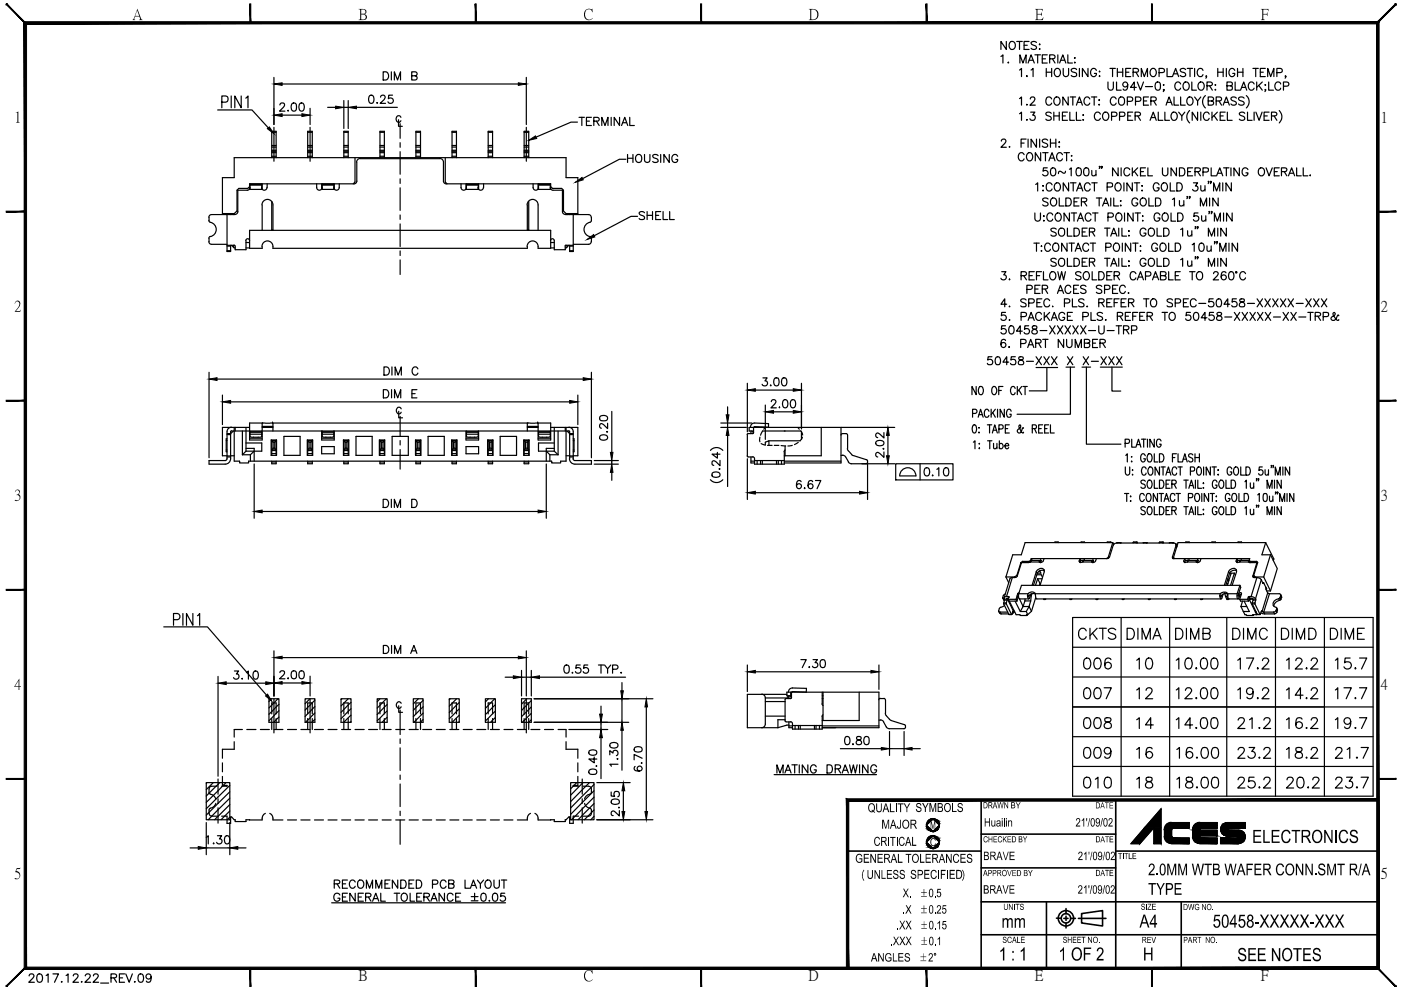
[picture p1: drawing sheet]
<svg xmlns="http://www.w3.org/2000/svg" width="297mm" height="210mm" viewBox="0 0 297 210" stroke-linecap="round" stroke-linejoin="round" font-family="sans-serif">
<defs><g id="words">
<g font-size="3.2">
<text x="292.8" y="25.8">1</text>
<text x="292.8" y="65.9">2</text>
<text x="292.8" y="106">3</text>
<text x="292.8" y="146.1">4</text>
<text x="292.8" y="186.2">5</text>
<text x="75.9" y="207.9">B</text>
<text x="171.4" y="207.9">D</text>
<text x="219.4" y="207.9">E</text>
<text x="267.3" y="207.9">F</text>
</g>
</g></defs>
<!-- layer: 0 -->
<g fill="none" stroke="#000" stroke-width=".25">
<path d="M52.9 39.6l-.4 .3h-1.9l-.4 .4v4.4l-.5 .6h-2.5v-7.6h2.5v-4.3h70.3v4.3h2.5v7.6h-2.5l-.5-.6v-4.4l-.4-.4h-2l-.3-.3M53 39.8l-.3 .5h-.3M53 39v1.2h2.5v-1.2M53 39.2h2.5M53 39.1h2.5M53 39h2.5M55.5 39.8a.57 .57 0 0 0 .5 .5 .57 .57 0 0 0 .6-.5M55.6 39v1.1M56.6 39v.8M57.6 33.4v-5.6h.9v5.6M57.6 33.1h.9M57.6 32.4h.9"/>
<path d="M57.6 32.1h.9M57.6 31.9h.9M57.6 31.2h.9M57.6 30.8h.9M57.6 28.1h.9M65.2 33.4v-5.6h1v5.6M65.2 33.1h1M65.2 32.4h1M65.2 32.1h1M65.2 31.9h1M65.2 31.2h1M65.2 30.8h1"/>
<path d="M65.2 28.1h1M67.1 39v.8a.57 .57 0 0 0 .6 .5 .57 .57 0 0 0 .6-.5M68.2 39v1.1M68.3 39v1.2h2.5v-1.2M68.3 39.2h2.5M68.3 39.1h2.5M68.3 39h2.5M70.9 39v1.1M71.9 39v.8a.57 .57 0 0 1-.5 .5 .57 .57 0 0 1-.6-.5M72.9 33.4v-5.6h.9v5.6M72.9 33.1h.9M72.9 32.4h.9"/>
<path d="M72.9 32.1h.9M72.9 31.9h.9M72.9 31.2h.9M72.9 30.8h.9M72.9 28.1h.9M75.1 39h-22.2v1.1M75.3 33.4v5.2l-.4 .4M75.6 34.4v4l-.2 .5-.3 .1M76.4 33.6a.78 .78 0 0 0-.8 .8M76.4 33.6h16.9M80.6 33.4v-5.6h.9v5.6M80.6 33.1h.9"/>
<path d="M80.6 32.4h.9M80.6 32.1h.9M80.6 31.9h.9M80.6 31.2h.9M80.6 30.8h.9M80.6 28.1h.9M88.2 33.4v-5.6h1v5.6M88.2 33.1h1M88.2 32.4h1M88.2 32.1h1M88.2 31.9h1M88.2 31.2h1"/>
<path d="M88.2 30.8h1M88.2 28.1h1M93.2 33.6a.78 .78 0 0 1 .8 .8v4l.3 .5 .3 .1h22.2v1.1M94.4 33.4v5.2l.4 .4M95.8 33.1h1M95.8 32.4h1M95.8 32.1h1M95.8 31.9h1M95.8 33.4v-5.6h1v5.6M95.8 31.2h1M95.8 30.8h1M95.8 28.1h1"/>
<path d="M97.7 39v.8a.57 .57 0 0 0 .6 .5 .57 .57 0 0 0 .6-.5M98.8 39v1.1M98.9 39v1.2h2.5v-1.2M98.9 39.2h2.5M98.9 39.1h2.5M98.9 39h2.5M101.5 39v1.1M102.5 39v.8a.57 .57 0 0 1-.6 .5 .57 .57 0 0 1-.6-.5M103.5 33.1h.9M103.5 32.4h.9M103.5 32.1h.9M103.5 31.9h.9"/>
<path d="M103.5 31.2h.9M103.5 30.8h.9M103.5 28.1h.9M103.5 33.4v-5.6h.9v5.6M111.1 33.1h1M111.1 32.4h1M111.1 32.1h1M111.1 31.9h1M111.1 31.2h1M111.1 30.8h1M111.1 28.1h1M111.1 33.4v-5.6h1v5.6"/>
<path d="M113 39v.8a.57 .57 0 0 0 .6 .5 .57 .57 0 0 0 .6-.5M114.1 39v1.1M114.2 39v1.2h2.5v-1.2M114.2 39.2h2.5M114.2 39.1h2.5M114.2 39h2.5M116.7 39.8l.3 .5h.2h2.1v4.6l.2 .5 5.3 .1 .5 .3v.3M44.3 51.2l.3 .5 .3 .1M44.3 46.7l.3 .4M44.3 46.1v.7M44.3 50.5v.8M44.6 50.1l-.3 .4"/>
<path d="M44.6 47.1a1.55 1.55 0 0 1 1.2 1.5 1.55 1.55 0 0 1-1.2 1.6M44.9 45.5l-.3 .1-.3 .5M44.9 51.8h3.2M44.9 45.5h5M48.1 45.3v8h.8v-1.3M48.1 53.2h.8M48.1 52.2h.8M48.1 52h1.6M48.9 45.3v.2M49.1 52l.6 .6h.2M49.5 45.3v.2M49.5 52v.4"/>
<path d="M49.6 52l.2 .2M52.2 51v1.9h-2.3v-.7M52.2 52.6h.7M52.2 51.4h.7M52.5 40.3h-2.1v4.6l-.3 .5-.3 .1M52.9 51a.4 .4 0 0 0-.4-.4 .4 .4 0 0 0-.4 .4M55.5 43.4a1.16 1.16 0 0 1 1.2-1.1 1.16 1.16 0 0 1 1.2 1.1v5.4M55.5 52.2a1.19 1.19 0 0 1 1.4-1.1 1.19 1.19 0 0 1 1 1.5h53.9v-.3M55.6 43.5v5.3M57.6 42.7v6.1M57.6 48.8h.3M111.8 43.4a1.16 1.16 0 0 1 1.1-1.1 1.16 1.16 0 0 1 1.2 1.1v5.4"/>
<path d="M111.8 52.2a1.19 1.19 0 0 1 1.4-1.1 1.19 1.19 0 0 1 .9 1.5h2.7v-3.8h-63.9v3.8h2.7v-.3M111.8 48.8h.3M111.8 43.5v5.3M112.1 42.7v6.1M112.1 48.8h.1M116.7 51a.4 .4 0 0 1 .4-.4 .4 .4 0 0 1 .4 .4v1.9h2.3v-.7M116.8 52.6h.7M116.8 51.4h.7M120.2 45.3v.2M120.2 52v.4M120.6 52l-.8 .6M120.8 53.2h.7"/>
<path d="M120.8 52.2h.7M120.8 45.3v.2M121.5 52h-1.5l-.2 .2M121.5 45.3v8h-.7v-1.3M125.1 47.1a1.55 1.55 0 0 0-1.3 1.5 1.55 1.55 0 0 0 1.3 1.6M125.1 50.1l.2 .2 .1 1M125.3 51.2l-.2 .5-.3 .1h-3.3M125.4 46.1l-.1 .8-.2 .2M48 95.4h.1M48 93.4h.1M48.1 93h-.1v2.8h.1M48.1 96.9h.8"/>
<path d="M48.1 96.7h.8M48.1 92.1h.8M48.9 96.6h.8M49.1 90.6a.95 .95 0 0 0-1 1v5.8l-.3 .2h-3.5v.8h3.4a1.16 1.16 0 0 0 1.2-1.2v-5.6l.2-.3M49.1 91.4h71.5M49.5 91.4l-.6 .5h-.8M49.7 90.6v7.2h1.1v.4h1.9v-.4h64.3v.4h1.9v-.4h1.1v-7.2M49.9 90.6v.8M51.4 91.4v5M51.4 96.4h1.7M52.2 90.6v5.1M52.2 93.9h3.3v1.8h-3.3"/>
<path d="M52.2 95.1h1.7v2.7M52.2 95.7l-.8 .7M52.9 90.6h-5.7v6h.9M52.9 92.9h2.7M53 91.4v1.2l.4 .1 2.1-.1v-1.2M53 92.1h2.5M53 91.6h2.5M53.1 96.4v1.4M53.9 95.7l-.8 .7M55.6 90.6h2.3M55.6 90.4h2.3M55.7 89.7l-.1 3.6h-2.7v-3.6h4.9"/>
<path d="M57.5 93.3h1.1v3.2h-1.1zM57.6 93.3v3.2M57.6 97.8v.5h.9v-.5M57.6 97.9h.9M57.6 96.2h.9M57.6 95.5h.9M57.6 93.4h.9M57.8 89.7h.1M57.8 89.7l.1 1.7M57.8 89.7h56.2M57.9 93.8v1.2M57.9 93.8l-.3-.3h.9l-.2 .3"/>
<path d="M57.9 95l-.3 .4h.9l-.2-.4M57.9 95h.4M57.9 93.8h.4M58.3 93.8v1.2M58.5 93.3v3.2M60.2 92.5h3.4v4h-3.4zM65.2 93.3h1.1v3.2h-1.1zM65.2 93.3v3.2M65.2 97.8v.5h1v-.5M65.2 97.9h1M65.2 96.2h1M65.2 95.5h1"/>
<path d="M65.2 93.4h1M65.5 93.8v1.2M65.5 93.8l-.3-.3h1l-.3 .3M65.5 95l-.3 .4h1l-.3-.4M65.5 95h.4M65.5 93.8h.4M65.9 93.8v1.2M66.2 93.3v3.2M68.2 91.4v1.9h2.7v-1.9M68.2 94.7h2.7v1.5h-2.7zM68.2 92.9h2.7M68.3 91.4v1.2l.4 .1 2.1-.1v-1.2"/>
<path d="M68.3 92.1h2.5M68.3 91.6h2.5M72.8 93.3h1.2v3.2h-1.2zM72.9 93.3v3.2M72.9 97.8v.5h.9v-.5M72.9 97.9h.9M72.9 96.2h.9M72.9 95.5h.9M72.9 93.4h.9M73.2 93.8v1.2M73.2 93.8l-.3-.3h.9l-.3 .3M73.2 95l-.3 .4h.9l-.3-.4"/>
<path d="M73.2 95h.3M73.2 93.8h.3M73.5 93.8v1.2M73.8 93.3v3.2M75.5 92.5h3.4v4h-3.4zM80.4 93.3h1.2v3.2h-1.2zM80.6 93.3v3.2M80.6 97.8v.5h.9v-.5M80.6 97.9h.9M80.6 96.2h.9M80.6 95.5h.9M80.6 93.4h.9"/>
<path d="M80.9 93.8v1.2M80.9 93.8l-.3-.3h.9l-.3 .3M80.9 95l-.3 .4h.9l-.3-.4M80.9 95h.3M80.9 93.8h.3M81.2 93.8v1.2M81.5 93.3v3.2M83.1 92.5h3.5v4h-3.5zM88.1 93.3h1.1v3.2h-1.1zM88.2 93.3v3.2M88.2 97.8v.5h1v-.5M88.2 97.9h1"/>
<path d="M88.2 96.2h1M88.2 95.5h1M88.2 93.4h1M88.5 95l-.3 .4h1l-.3-.4M88.5 95h.4M88.5 93.8h.4M88.5 93.8l-.3-.3h1l-.3 .3M88.5 93.8v1.2M88.9 93.8v1.2M89.2 93.3v3.2M90.8 92.5h3.4v4h-3.4zM95.8 93.3h1.1v3.2h-1.1z"/>
<path d="M95.8 93.3v3.2M95.8 97.8v.5h1v-.5M95.8 97.9h1M95.8 96.2h1M95.8 95.5h1M95.8 93.4h1M96.1 93.8v1.2l-.3 .4h1l-.3-.4M96.1 95h.4M96.1 93.8h.4M96.1 93.8l-.3-.3h1l-.3 .3M96.5 93.8v1.2M96.8 93.3v3.2"/>
<path d="M98.8 91.4v1.9h2.7v-1.9M98.8 94.7h2.7v1.5h-2.7zM98.8 92.9h2.7M98.9 91.4v1.2l.4 .1 2.1-.1v-1.2M98.9 92.1h2.5M98.9 91.6h2.5M103.4 93.3h1.1v3.2h-1.1zM103.5 93.3v3.2M103.5 97.8v.5h.9v-.5M103.5 97.9h.9M103.5 96.2h.9M103.5 95.5h.9"/>
<path d="M103.5 93.4h.9M103.8 95l-.3 .4h.9l-.3-.4M103.8 95h.3M103.8 93.8h.3M103.8 93.8l-.3-.3h.9l-.3 .3M103.8 93.8v1.2M104.1 93.8v1.2M104.4 93.3v3.2M106 92.5h3.5v4h-3.5zM111 93.3h1.2v3.2h-1.2zM111.1 93.3v3.2M111.1 97.8v.5h1v-.5"/>
<path d="M111.1 97.9h1M111.1 96.2h1M111.1 95.5h1M111.1 93.4h1M111.4 95l-.3 .4h1l-.3-.4M111.4 95h.4M111.4 93.8h.4M111.4 93.8l-.3-.3h1l-.3 .3M111.4 93.8v1.2M111.8 93.8v1.2M111.8 90.6h2.3M111.8 90.4h2.3"/>
<path d="M111.9 89.7l-.1 1.7M112.1 93.3v3.2M114 89.7h.1M114 89.7h2.8v3.6h-2.7zM114.1 92.9h2.7M114.2 91.4v1.2l.4 .1 2.1-.1v-1.2M114.2 92.1h2.5M114.2 91.6h2.5M115.8 95.7l.8 .7M116.6 96.4h1.7M116.6 96.4v1.4M116.8 90.6h5.7v6h-1"/>
<path d="M117.5 93.9h-3.3v1.8h3.3M117.5 90.6v5.1M117.5 95.1h-1.7v2.7M117.5 95.7l.8 .7M118.3 91.4v5M119.8 90.6v.8M120 96.6h.8M120.2 91.4l.6 .5h.7M120.6 90.6a.95 .95 0 0 1 .9 .9v5.8M120.6 91.3l.2 .2v5.8M120.7 97.2a1.16 1.16 0 0 0 1.2 1.2h3.5v-.8h-3.5h-.2l-.2-.4M120.8 96.9h.7"/>
<path d="M120.8 96.7h.7M120.8 92.1h.7M121.5 93h.2v2.8h-.2M121.5 95.4h.2M121.5 93.4h.2M158.4 96.7l.2 .1M158.6 91.9l-.2 .2 .1 4.6M158.6 96.9h1M159.2 97.8h.8M159.2 91.4v.5M159.2 96.9v1.3h.8M159.4 91.4l.4 .4"/>
<path d="M159.8 91.4h-1v-.8h19.5v7.6h-12M159.8 91.7l-.2 .2h-1M159.8 90.6v1.2M160 97.6h6.3M160 89.7l-.6 .2-.3 .7M160 89.7l2.9 .1v.8l-2.9-.1v.1M160.5 97.6v.8M161.2 97.6v.8M161.6 97.6v.8M161.7 91.4h8.1M162.3 94.3v-.5l.7-.3v.9M163 93.5h6.7"/>
<path d="M164.6 97.6v.8M165 97.6v.8M165.7 97.6v.8M166.3 95.8v2.6h-6.3v-1.2l-.4-.4M166.3 97.8h12M166.4 95.4l-.2 .4M166.5 94.6v2M169.9 91.5v1.6M174.1 90.6v6h-7.8M178.3 96.5a.83 .83 0 0 1 1 .4M179.3 96.9l.6 1M179.4 91.9l.3 .4"/>
<path d="M179.4 91.9l-.9 .1-.2 .3M179.7 92.3v2.8l.2 .5M179.9 97.9l.6 .4h3.1M179.9 95.6l.7 .8M180.5 96.4l.4 .2M180.9 96.6l2.8 .9 .2 .3M183.9 97.8v.4l-.3 .1M227.4 130.9h63.7v37.9h-63.7zM227.4 137.2h63.7M230.1 139.6a.68 .68 0 0 1 1 .4 1.18 1.18 0 0 1-.7 1.8 1.5 1.5 0 0 1-.3-2.2zM230.3 133.8a.77 .77 0 0 0-1.2-.5 1.38 1.38 0 0 0 .2 2.2 .8 .8 0 0 0 1-.5M231.1 133.2v2.3"/>
<path d="M231.6 134.2l1 1.3M232.2 139.6a.72 .72 0 0 1 1.1 .4 1.18 1.18 0 0 1-.7 1.8 1.27 1.27 0 0 1-.6-1.8zM232.6 133.2l-1.5 1.6M233 133.2h1.6M233.8 133.2v2.3M235.5 139.9a.69 .69 0 0 0-1-.3 1.93 1.93 0 0 0 0 2.1 .7 .7 0 0 0 1.1-.3 .7 .7 0 0 0-.5-.9 .7 .7 0 0 0-.9 .6M236.6 133.5a.88 .88 0 0 0-.9-.3 .88 .88 0 0 0-.7 .6 1.46 1.46 0 0 0 1.3 .7l.3 .4v.3a1.02 1.02 0 0 1-1.6 0M237.7 130.9v37.9M239 133.2h.7a1.25 1.25 0 0 1 .8 1.2 1.25 1.25 0 0 1-.8 1.1h-.7zM241 140l.6-.5v2.3M241.3 133.2v2.3M242.1 135.5v-2.3l.9 2.3 .9-2.3v2.3"/>
<path d="M243.2 139.6a.67 .67 0 0 1 1.1 .4 1.18 1.18 0 0 1-.8 1.8 1.5 1.5 0 0 1-.3-2.2zM244.4 135.5l.9-2.3 .9 2.3M244.8 134.8h1M248 130.9v37.9M249.3 133.2h.7a1.25 1.25 0 0 1 .8 1.2 1.25 1.25 0 0 1-.8 1.1h-.7zM249.4 140l.5-.5v2.3M251.5 139.6a.72 .72 0 0 1 1.1 .4 1.18 1.18 0 0 1-.7 1.8 1.27 1.27 0 0 1-.6-1.8zM251.5 133.2v2.3M252.4 135.5v-2.3l.9 2.3 .9-2.3v2.3M254.8 139.6a.67 .67 0 0 1 1.1 .4 1.18 1.18 0 0 1-.8 1.8 1.5 1.5 0 0 1-.3-2.2zM255.1 134.3h.9a.58 .58 0 0 0 .6-.6l-.2-.4-.4-.1h-.9v2.3h.9a.62 .62 0 0 0 .6-.6 .62 .62 0 0 0-.6-.6M257 139.6a.72 .72 0 0 1 1.1 .4 1.18 1.18 0 0 1-.8 1.8 1.05 1.05 0 0 1-.6-1.3z"/>
<path d="M260.1 130.9v37.9M261.4 133.2h.7a1.25 1.25 0 0 1 .8 1.2 1.25 1.25 0 0 1-.8 1.1h-.7zM262.4 140l.6-.5v2.3M263.7 133.2v2.3M264.3 139.5h1.5l-1.1 2.3M264.5 135.5v-2.3l.9 2.3 .9-2.3v2.3M268.7 133.8a.85 .85 0 0 0-1-.6 .85 .85 0 0 0-.7 .9 1 1 0 0 0 .3 1.1 1 1 0 0 0 1.1 .2l.3-.4M270.4 130.9v37.9M271.7 133.2h.8a1.25 1.25 0 0 1 .7 1.2 1.25 1.25 0 0 1-.7 1.1h-.8zM272.8 140l.5-.5v2.3M274 133.2v2.3M274.9 135.5v-2.3l.9 2.3 .8-2.3v2.3"/>
<path d="M277.5 133.2h.8a1.25 1.25 0 0 1 .7 1.2 1.25 1.25 0 0 1-.7 1.1h-.8zM280.8 130.9v37.9M282.1 133.2h.7a1.25 1.25 0 0 1 .8 1.2 1.25 1.25 0 0 1-.8 1.1h-.7zM283.1 140l.5-.5v2.3M284.4 133.2v2.3M285.2 135.5v-2.3l.9 2.3 .9-2.3v2.3M286.3 139.5h-1.1l-.1 1a.82 .82 0 0 1 1.2 0 .82 .82 0 0 1-.2 1.3 .82 .82 0 0 1-1.2-.4M287.8 134.3h.9M288.2 139.5h1.6l-1.1 2.3M289.3 133.2h-1.5v2.3h1.5M57 153.1v-4.9h2.1v4.9M57.6 148.2l-.6 .5"/>
<path d="M58.9 148.2l-1.9 1.9M59.1 149.3l-2.1 2.2M59.1 150.7l-2.1 2.1M59.1 152l-1.1 1.1M64.7 153.1v-4.9h2.1v4.9M65.7 148.2l-1 1M66.8 148.4l-2.1 2.2M66.8 149.8l-2.1 2.1M66.8 151.2l-2 1.9M66.8 152.5l-.7 .6M72.3 153.1v-4.9h2.1v4.9M72.5 148.2l-.2 .1"/>
<path d="M73.8 148.2l-1.5 1.5M74.4 148.9l-2.1 2.1M74.4 150.3l-2.1 2.1M74.4 151.6l-1.5 1.5M74.4 153l-.1 .1M80 153.1v-4.9h2.1v4.9M80.6 148.2l-.6 .6M81.9 148.2l-1.9 1.9M82.1 149.4l-2.1 2.1M82.1 150.7l-2.1 2.1M82.1 152.1l-1.1 1M87.6 153.1v-4.9h2.1v4.9"/>
<path d="M88.7 148.2l-1.1 1.1M89.7 148.5l-2.1 2.1M89.7 149.8l-2.1 2.2M89.7 151.2l-1.9 1.9M89.7 152.6l-.6 .5M95.3 153.1v-4.9h2.1v4.9M95.5 148.2l-.2 .2M96.8 148.2l-1.5 1.5M97.4 149l-2.1 2.1M97.4 150.3l-2.1 2.1M97.4 151.7l-1.5 1.4M97.4 153l-.2 .1"/>
<path d="M102.9 153.1v-4.9h2.1v4.9M103.5 148.2l-.6 .6M104.9 148.2l-2 2M105 149.4l-2.1 2.1M105 150.8l-2.1 2.1M105 152.1l-1 1M110.6 153.1v-4.9h2v4.9M111.7 148.2l-1.1 1.1M112.6 148.5l-2 2.2M112.6 149.9l-2 2.1M112.6 151.2l-1.9 1.9M112.6 152.6l-.5 .5"/>
<path d="M161.5 147.2a.78 .78 0 0 1 .8 .8M162.3 153.5a.78 .78 0 0 1-.8 .8M162.3 151.8h4.2M162.3 148.7h4.2M166.5 152.8l.1 .2M166.5 152.6h-1.6v1.7M166.7 153.1h.9M166.8 147.2h-8.3v7.1h6.4M167 147.5v.5M167 147.6h.3M167.3 148h-5v5.5M167.3 147.5v.6"/>
<path d="M167.3 153.1v1.2h.7M167.3 153.9h.7M167.3 153.7l-2.4 .6M167.4 147.5l.4 .4M167.6 148.1h-1l-.1 .2v4.6M167.6 146.8v.7M167.8 147.5h-1v-.7h19.6v7.5h-12.1M167.8 147.9l-.2 .2M167.8 146.8v1.1M168 146.8v-.2l2.9 .2 .1-.8-3.2-.1-.5 .4-.1 .5M168 153.8h6.3M168.6 153.8v.8"/>
<path d="M169.3 153.8v.8M169.7 153.8v.8M172.7 153.8v.8M173 153.8v.8M173.7 153.8v.8M174.3 149.2l.2 .4M174.3 151.9v2.7h-6.3v-1.2l-.4-.4M174.3 153.9h12.1M174.3 146.8v2.5M174.3 148.1h.2M174.3 147.5h.2M174.5 151.6l-.2 .3"/>
<path d="M174.5 146.8v6M182.2 146.8v6h-7.9M186.4 152.7h.3M186.6 148.1l-.3 .3M186.6 148.1h.8M186.7 152.6l.6 .4M187.3 153.1l.6 1M187.4 148.1l.3 .3M187.7 151.2l.2 .5 1 1M187.7 148.4v2.8M188.9 152.8l2.9 .9M191.8 153.6l.2 .6-.3 .3h-3.1l-.7-.4"/>
<path d="M227.4 143.5h63.7M227.4 149.9h63.7M227.4 156.2h63.7M230.1 146a.68 .68 0 0 1 1 .3 1.18 1.18 0 0 1-.7 1.9 1.5 1.5 0 0 1-.3-2.2zM230.1 152.3a.76 .76 0 0 1 1 .3 1.18 1.18 0 0 1-.7 1.9 1.48 1.48 0 0 1-.3-2.2zM230.1 158.6a.76 .76 0 0 1 1 .3 1.18 1.18 0 0 1-.7 1.9 1.48 1.48 0 0 1-.3-2.2zM232.2 146a.72 .72 0 0 1 1.1 .3 1.18 1.18 0 0 1-.7 1.9 1.27 1.27 0 0 1-.6-1.9zM232.2 152.3a.8 .8 0 0 1 1.1 .3 1.18 1.18 0 0 1-.7 1.9 1.27 1.27 0 0 1-.6-1.9zM232.2 158.6a.8 .8 0 0 1 1.1 .3 1.18 1.18 0 0 1-.7 1.9 1.27 1.27 0 0 1-.6-1.9zM234.1 145.8h1.5l-1.1 2.4M234.3 152.3a.5 .5 0 0 0 .2 .7 .95 .95 0 0 1 1.1 1 .74 .74 0 0 1-.9 .5 .74 .74 0 0 1-.5-1l.2-.3a.98 .98 0 0 0 1.1-.7 .99 .99 0 0 0-1.2-.2zM235.5 159.2a.72 .72 0 0 1-.9 .7 .72 .72 0 0 1-.3-1.2 .72 .72 0 0 1 1.1 .1 1.25 1.25 0 0 1-.7 2l-.4-.2-.1-.2"/>
<path d="M241 146.3l.6-.5v2.4M241 152.6l.6-.4v2.3M241 158.9l.6-.4v2.3M243 146.4l.1-.3 .3-.3h.4l.4 .3a.78 .78 0 0 1-.2 1l-1.1 1.1h1.5M244.3 158.8a.66 .66 0 0 0-.7-.3 .66 .66 0 0 0-.5 .4 1.78 1.78 0 0 0 .2 1.7 .7 .7 0 0 0 1-.2 .7 .7 0 0 0-.4-1 .7 .7 0 0 0-.9 .6M244.5 153.7h-1.6l1.1-1.5v2.3M249.4 146.3l.5-.5v2.4M249.4 152.6l.5-.4v2.3M249.5 158.9l.6-.4v2.3M251.3 146.4l.5-.6 .6 .2a.51 .51 0 0 1 .1 .7l-1.3 1.5h1.6M252.8 158.8a.7 .7 0 0 0-1.2 .1 1.78 1.78 0 0 0 .2 1.7 .7 .7 0 0 0 1-.2 .7 .7 0 0 0-.4-1 .7 .7 0 0 0-.9 .6M252.9 153.7h-1.7l1.1-1.5v2.3"/>
<path d="M253.5 148h.2l-.1 .2zM253.5 154.3h.2l-.1 .2zM253.6 141.6l.1 .1-.1 .1zM254.8 146a.67 .67 0 0 1 1.1 .3 1.18 1.18 0 0 1-.8 1.9 1.5 1.5 0 0 1-.3-2.2zM254.8 152.3a.74 .74 0 0 1 1.1 .3 1.18 1.18 0 0 1-.8 1.9 1.48 1.48 0 0 1-.3-2.2zM255 158.6a.8 .8 0 0 1 1.1 .3 1.18 1.18 0 0 1-.8 1.9 1.27 1.27 0 0 1-.5-1.9zM257 146a.72 .72 0 0 1 1.1 .3 1.18 1.18 0 0 1-.8 1.9 1.05 1.05 0 0 1-.6-1.4zM257 152.3a.8 .8 0 0 1 1.1 .3 1.18 1.18 0 0 1-.8 1.9 1.05 1.05 0 0 1-.6-1.4zM257.2 158.6a.8 .8 0 0 1 1.1 .3 1.56 1.56 0 0 1-.6 1.9h-.2a1.27 1.27 0 0 1-.5-1.9zM262.4 146.3l.6-.5v2.4M262.5 152.7l.1-.3a.75 .75 0 0 1 1.1 0 .78 .78 0 0 1-.2 1l-1.1 1.1h1.5M262.5 159l.1-.3a.75 .75 0 0 1 1.1 0 .78 .78 0 0 1-.2 1l-1.1 1.1h1.5"/>
<path d="M264.8 158.5h1.2l-.6 .8a.77 .77 0 0 1 .7 1.1 .77 .77 0 0 1-1.3 .2l-.2-.3M264.9 152.6l.6-.4v2.3M265.7 146.6a.71 .71 0 0 1-1 .5 .71 .71 0 0 1-.2-1.1 .71 .71 0 0 1 1.1 .2 2.36 2.36 0 0 1-.2 1.8 .69 .69 0 0 1-1-.2M266.6 148h.2l-.1 .2zM266.7 141.6l.1 .1-.1 .1zM266.9 154.3h.2l-.1 .2zM267.7 146.4l.1-.3 .3-.3 .7 .2a.51 .51 0 0 1 .1 .7l-1.4 1.5h1.6M267.7 140.1l.1-.3 .3-.3 .7 .1a.51 .51 0 0 1 .1 .8l-1.4 1.4h1.6M268 152.7l.1-.3a.75 .75 0 0 1 1.1 0 .78 .78 0 0 1-.2 1l-1.1 1.1h1.5M268 159l.1-.3a.75 .75 0 0 1 1.1 0 .78 .78 0 0 1-.2 1l-1.1 1.1h1.5M272.8 146.3l.5-.5v2.4M272.8 152.6l.5-.4v2.3"/>
<path d="M272.8 158.9l.5-.4v2.3M274.7 140.1l.1-.3 .4-.3a.75 .75 0 0 1 .9 .5l-.4 .7-1.1 1.1h1.5M274.8 158.6a.5 .5 0 0 0 .2 .7 .95 .95 0 0 1 1.1 1 .74 .74 0 0 1-.9 .5 .74 .74 0 0 1-.5-1l.3-.3a.98 .98 0 0 0 1.1-.7 .99 .99 0 0 0-1.3-.2zM276.1 152.5a.7 .7 0 0 0-1.3 .1 1.78 1.78 0 0 0 .2 1.7 .7 .7 0 0 0 1.1-.2 .7 .7 0 0 0-.5-1 .7 .7 0 0 0-.9 .6M276.3 147.4h-1.7l1.1-1.6v2.4M276.9 148h.2l-.1 .2zM276.9 154.3h.2l-.1 .2zM277 141.6v.2l-.1-.1zM278 146.4l.4-.6 .7 .2a.51 .51 0 0 1 .1 .7l-1.3 1.5h1.5M278 152.7l.2-.4 .2-.1 .7 .1a.51 .51 0 0 1 .1 .7l-1.3 1.5h1.5M278 159l.2-.4 .2-.1 .7 .1a.51 .51 0 0 1 .1 .7l-1.3 1.5h1.5M278 140.1l.4-.6 .7 .1a.51 .51 0 0 1 .1 .8l-1.3 1.4h1.5"/>
<path d="M283.1 146.3l.5-.5v2.4M283.1 152.6l.5-.4v2.3M283.2 159l.2-.4a.81 .81 0 0 1 1 .1 .74 .74 0 0 1-.2 1l-1.1 1.1h1.5M284.9 145.8h1.6l-1.1 2.4M285.6 158.9l.6-.4v2.3M286.4 152.9a.72 .72 0 0 1-1 .7 .72 .72 0 0 1-.3-1.2 .72 .72 0 0 1 1.2 .1 1.25 1.25 0 0 1-.8 2l-.4-.4M287.3 148h.2l-.1 .2zM287.3 154.3h.2l-.1 .2zM287.4 141.6l.1 .1-.1 .1zM288.2 145.8h1.6l-1.1 2.4M288.2 152.2h1.6l-1.1 2.3M288.6 158.5h1.5l-1.1 2.3"/>
<path d="M43.7 165.9h5v7.9h-5zM43.9 165.9l-.2 .2M45.2 165.9l-1.5 1.5M46.6 165.9l-2.9 2.9M47.9 165.9l-4.2 4.2M48.7 166.5l-5 5M48.7 167.9l-5 4.9M48.7 169.2l-4.5 4.6M48.7 170.6l-3.2 3.2M48.7 171.9l-1.8 1.9M48.7 173.3l-.5 .5M121 165.9h4.9v7.9h-4.9z"/>
<path d="M122.3 165.9l-1.3 1.3M123.6 165.9l-2.6 2.7M125 165.9l-4 4.1M125.9 166.3l-4.9 5M125.9 167.7l-4.9 5M125.9 169l-4.7 4.8M125.9 170.4l-3.3 3.4M125.9 171.7l-2 2.1M125.9 173.1l-.6 .7M196.4 174.9l1.4-1.3 1.4 1.3-1.4 1.4zM196.4 178.5l1.4-1.3 1.4 1.3-1.4 1.4zM227.4 162.5h63.7"/>
<path d="M230.1 164.9a.76 .76 0 0 1 1 .3 1.43 1.43 0 0 1-.5 1.9h-.2a1 1 0 0 1-.7-1.3l.1-.6zM232.2 165.2l.6-.4v2.3M234.4 164.9a.8 .8 0 0 1 1.1 .3 1.92 1.92 0 0 1-.2 1.7 .69 .69 0 0 1-1.1-.2 1.85 1.85 0 0 1 .2-1.8zM241 165.2l.6-.4v2.3M243.1 164.9a.48 .48 0 0 0 .2 .7 .87 .87 0 0 1 .9 .3 .87 .87 0 0 1 .1 1 .81 .81 0 0 1-.9 .2 .81 .81 0 0 1-.5-.8 1.26 1.26 0 0 1 1.3-.7l.1-.5a.91 .91 0 0 0-1.2-.2zM246.2 171.5v7.4h-1.6v-3.4l-2.9 3.4h-1.9zM246.8 177.3a1.5 1.5 0 0 0 1.5 1.5M246.9 175.9v1.5M248.3 174.4a1.5 1.5 0 0 0-1.5 1.5M248.4 174.4h3.7v1.2h-3.3M248.4 177.3l.4 .4M248.4 176v1.3"/>
<path d="M248.8 175.6l-.4 .4M248.8 177.7h3.3v1.2h-3.7M249.5 165.2l.6-.4v2.3M251.6 164.9a.48 .48 0 0 0 .2 .7 .96 .96 0 0 1 1.1 1.1 .8 .8 0 0 1-.9 .4 .8 .8 0 0 1-.6-.8 1.26 1.26 0 0 1 1.3-.7l.1-.5a.99 .99 0 0 0-1.2-.2zM253.7 160.6h.2l-.1 .2zM253.7 166.9h.2l-.1 .2zM254.3 177.3l.2 .3 .3 .1h3.3v1.2h-3.7M254.4 174.4a1.5 1.5 0 0 0-1.5 1.5v1.4a1.5 1.5 0 0 0 1.5 1.5M254.4 176h.1M254.4 174.4h3.7v1.2h-3.5l-.3 .4M254.4 176h3.7v1.2l-3.7 .1M255 164.9a.8 .8 0 0 1 1.1 .3 1.43 1.43 0 0 1-.6 1.9h-.2a1.23 1.23 0 0 1-.5-1.9z"/>
<path d="M257.2 164.9a.8 .8 0 0 1 1.1 .3 1.92 1.92 0 0 1-.3 1.7 .7 .7 0 0 1-1-.2 1.85 1.85 0 0 1 .2-1.8zM262.3 177.2l.2 .2-.2 .3M262.3 177.7h-3.5v1.2h3.8M262.3 177.2h-2.1a1.42 1.42 0 0 1-1.4-1.4 1.42 1.42 0 0 1 1.4-1.4h3.8v1.2h-3.5l-.2 .2 .2 .2h2.1a1.42 1.42 0 0 1 1.4 1.4 1.42 1.42 0 0 1-1.4 1.4M262.5 165.3l.1-.3a.75 .75 0 0 1 1.1 0 .78 .78 0 0 1-.2 1l-1.1 1.1h1.5M265.9 164.8h-1.1l-.1 1a.82 .82 0 0 1 1.3 0 .82 .82 0 0 1-.2 1.2 .82 .82 0 0 1-1.2-.3M266.9 160.6h.2l-.1 .2zM266.9 166.9h.2l-.1 .2zM268 165.3l.1-.3a.75 .75 0 0 1 1.1 0 .78 .78 0 0 1-.2 1l-1.1 1.1h1.5M272.9 165.3l.1-.3a.74 .74 0 0 1 1.2 .2l-.3 .8-1.1 1.1h1.5M275.3 164.9a.76 .76 0 0 1 1.1 .3 1.43 1.43 0 0 1-.6 1.9h-.2a1 1 0 0 1-.6-1.3v-.6zM276.9 160.6h.2l-.1 .2z"/>
<path d="M277.2 166.9h.3l-.1 .2zM278.3 165.3l.1-.3a.74 .74 0 0 1 1.3 .2l-.4 .8-1.1 1.1h1.5M283.2 165.3l.2-.4a.81 .81 0 0 1 1 .1 .74 .74 0 0 1-.2 1l-1.1 1.1h1.5M285.5 164.8h1.2l-.7 .8a.74 .74 0 0 1 .8 .9 .74 .74 0 0 1-1 .6l-.5-.4M287.6 160.6h.2l-.1 .2zM287.6 166.9h.2l-.1 .2zM288.6 164.8h1.5l-1.1 2.3M292.1 169.6h-112.4v35.7M292.3 169.6h-112.5v35.7M179.7 180.5h.3"/>
<circle cx="197.8" cy="174.9" r="1.38"/>
<circle cx="197.8" cy="178.5" r="1.38"/>
</g>
<!-- layer: CEN -->
<g fill="none" stroke="#000" stroke-width=".25">
<path d="M58.1 27v7.2M65.7 27v7.2M84.8 26.2v3.1M84.8 30.3v.9M84.8 32.2v4.7M84.8 37.9v1M84.8 39.8v4.8M111.6 27v7.2M84.8 45.6v.9M84.8 47.5v4.8M84.8 53.2v1M84.8 55.1v3.1"/>
<path d="M84.8 88.3v4.1M84.8 93.4v.9M84.8 95.3v4.2M58.1 148.2v7.2M65.7 148.2v7.2M84.8 150.6v5.1M84.8 156.7v.9M84.8 158.6v4.8M111.6 148.2v7.2M46.2 165.2v3.2M46.2 169.4v.9M46.2 171.3v3.2"/>
<path d="M84.8 164.3v1M84.8 166.2v4.8M84.8 172v.9M84.8 173.9v5.1M123.4 165.2v3.2M123.4 169.4v.9M123.4 171.3v3.2"/>
</g>
<!-- layer: DIM -->
<g fill="none" stroke="#000" stroke-width=".25">
<path d="M58.1 16.4v10M59.8 17.8h50.1M81.2 15.2h.6a.95 .95 0 0 1 .6 .9 .95 .95 0 0 1-.6 .9h-.6zM83 15.2v1.8M83.6 17v-1.8l.7 1.8 .6-1.8v1.8M87.3 16.1l1-.1 .1-.3-.1-.3-.2-.2h-.8v1.8h.8l.2-.2 .1-.4-.3-.3M111.6 16.4v10M46.1 23.3h7.3l3.5 3.8M59.4 22.3l.3-.5 .5 .1 .1 .3-.2 .5-.8 .9h1.1M59.8 24.4h4.2M61 23.5h.2zM62 21.9a.58 .58 0 0 1 .8 .3l.1 .3a.75 .75 0 0 1-.5 1.1h-.2a1.1 1.1 0 0 1-.2-1.7z"/>
<path d="M63.6 21.9a.53 .53 0 0 1 .8 .3 .81 .81 0 0 1 .1 .9 .81 .81 0 0 1-.9 .4 1.32 1.32 0 0 1 0-1.6zM65.7 23v3.4M69.5 22.8h1.7M72.9 21.3v5.9M72.9 22.8h.9M73.8 21.3v5.9M75.6 22.8h8.6M78.4 20.3a.53 .53 0 0 1 .8 .2 .81 .81 0 0 1 .1 1 .81 .81 0 0 1-.9 .3 1.3 1.3 0 0 1 0-1.5zM80 21.7v.2zM80.7 20.6l.3-.4h.4l.3 .3-.3 .6-.8 .8h1.1M83.2 20.2h-.8l-.1 .7a.6 .6 0 0 1 .9 0 .6 .6 0 0 1-.1 .9 .6 .6 0 0 1-.8-.2M84.5 25.4v1.4h.8"/>
<path d="M85 24.9a.52 .52 0 0 0-.6-.4 .52 .52 0 0 0-.4 .5v.4a.52 .52 0 0 0 .4 .5 .52 .52 0 0 0 .6-.3M122.4 25.9h-1.3l-7.4 3.2M122.8 24.9h1.1M123.4 24.9v1.7M124.3 25.7h.7M125.4 24.9h-1.1v1.7h1.1M125.9 25.7l1-.1 .1-.4-.4-.3h-.7v1.7M126.4 25.7l.6 .9M127.6 26.6v-1.7l.7 1.7 .6-1.7v1.7M129.6 24.9v1.7M131.4 24.9v1.7l-1.2-1.7v1.7M131.8 26.6l.7-1.7 .6 1.7"/>
<path d="M132 26h.8M132.7 33.8h-1.4l-7.8 4.1M133.1 32.8v1.6M133.1 33.6h1.1M133.5 24.9v1.7h1M134.2 32.8v1.6M134.9 33a.63 .63 0 0 1 .7-.2 .63 .63 0 0 1 .5 .6v.4a.66 .66 0 0 1-.7 .7 .66 .66 0 0 1-.7-.7zM136.7 32.8v1.2v.2l.5 .2 .5-.2 .1-1.4M139.5 33a.64 .64 0 0 0-.6-.3 .64 .64 0 0 0-.5 .4l.1 .3 .9 .3 .1 .5a.84 .84 0 0 1-1.1 0M140.1 32.8v1.6M141.9 32.8v1.6l-1.1-1.6v1.6M143.7 33.1a.64 .64 0 0 0-.7-.3 .64 .64 0 0 0-.5 .6v.4a.61 .61 0 0 0 .6 .7 .61 .61 0 0 0 .6-.7h-.4"/>
<path d="M135.2 45.9h-1.4l-7.8 4.1M136.7 45.1a.64 .64 0 0 0-.7-.3 .64 .64 0 0 0-.5 .4l1.2 .9-.2 .4-.6 .1-.4-.3M137.2 44.9v1.7M137.2 45.7h1.1M138.3 44.9v1.7M139 45.7h.7M140.1 44.9h-1.1v1.7h1.1M140.6 44.9v1.7h1M142 44.9v1.7h1M44.3 78.9v18.2M81.4 77.8a.93 .93 0 0 1 1.1 .5 .93 .93 0 0 1-.3 1.1l-.8 .1zM83.1 77.8v1.7"/>
<path d="M83.8 79.5v-1.7l.6 1.7 .7-1.7v1.7M88.6 78.2a.59 .59 0 0 0-.9-.3 .86 .86 0 0 0-.3 1 .86 .86 0 0 0 .9 .5l.3-.3M125.4 78.9v18.2M46 80.4h77.7M47.2 83.8v6.2M48.9 85.2h71.9M53.9 98.4v11.5M81.3 82.6h.6a.95 .95 0 0 1 .5 .9 .95 .95 0 0 1-.5 .9h-.6zM83 82.6v1.8M83.7 84.4v-1.8l.6 1.8 .7-1.8v1.8M84.5 87.2v1.4h.8M85 86.7a.57 .57 0 0 0-.7-.3 .57 .57 0 0 0-.3 .8 .52 .52 0 0 0 .4 .5 .52 .52 0 0 0 .6-.3"/>
<path d="M87.3 83.5h.7M88.4 82.6h-1.1v1.8h1.1M115.8 98.4v11.5M122.5 83.8v6.2M126 98.4h5.1M126 97.6h5.1M127.2 92.4a1.05 1.05 0 0 1 1.6 .3v.2a.99 .99 0 0 1-1.7 0zM127.2 88.3a1.05 1.05 0 0 1 1.6 .3v.2a.99 .99 0 0 1-1.7 0zM128.7 91.5v.1zM128.8 89.7v1.2l-.8-.8a.55 .55 0 0 0-.7-.2l-.2 .6 .4 .3M129.7 87.2v8.7M129.7 97.6v.8"/>
<path d="M150.6 95.5a1.73 1.73 0 0 1 2.6 0M152.1 95.9v1.2l-1.1-.8h1.7M152.6 99.3v.2zM152.7 97.6v1.1l-.9-.8a.53 .53 0 0 0-.8 0v.6l.3 .2M152.8 90.6h5.4M152.8 89.7h6.6M154.3 86.3v1.7M154.3 89.7v.9M154.3 92.3v10.9M158.5 81.3v10.3M158.5 97.3v8.6M160.1 82.7h8.1"/>
<path d="M161.1 92.7v1M161.4 94.1l.9 .2M161.7 91.4l-.5 .9M161.8 80.1h.8l-.4 .7a.57 .57 0 0 1 .4 .9 .57 .57 0 0 1-1-.2M162.3 90.6l-.4 .4M162.3 85.9v7.3M162.7 94.4h1M163.3 81.7h.2zM163.5 85.2l.4-.5 .5 .2a.55 .55 0 0 1-.1 .8l-.9 .8h1.2M164 87.3h4.2M164.2 94.4h.9M164.3 80.2a.61 .61 0 0 1 .8 .2l.1 .4a.75 .75 0 0 1-.7 1 1.08 1.08 0 0 1-.2-1.6z"/>
<path d="M165.2 86.4h.1zM165.6 94.5l1 .1M165.9 80.2a.61 .61 0 0 1 .9 .2 .81 .81 0 0 1 0 1 .81 .81 0 0 1-.9 .3 1.3 1.3 0 0 1 0-1.5zM166.2 84.8a.54 .54 0 0 1 .8 .3 .81 .81 0 0 1 0 .9 .81 .81 0 0 1-.8 .4 1.32 1.32 0 0 1 0-1.6zM167.8 84.8a.54 .54 0 0 1 .8 .3 .81 .81 0 0 1 .1 .9 .81 .81 0 0 1-.9 .4 1.32 1.32 0 0 1 0-1.6zM168 94.4l-1 .2M169.2 90.6l.3 .4M169.2 93.8l-.8 .5M169.8 91.3l.4 .9M169.9 81.3v9.6M170.1 92.7l-.5 .8M178.4 90.6h11.3"/>
<path d="M182.7 98.3h7M183.9 98.4v7.5M185.8 93.6a1.13 1.13 0 0 1 1.6 .2v.2a.99 .99 0 0 1-1.7 0zM187.3 95.1v.1zM187.4 95.8v1.2l-.8-.8-.6-.3-.3 .3v.3l.4 .4M187.4 91.7v1.2l-.8-.8-.6-.3-.2 .2-.1 .4 .4 .4M188.3 92.3v4.3M189.9 98.3h12.2v3.5h-12.2zM195.1 98.3v3.5M196.2 99.3a.58 .58 0 0 1 .8 .2 .82 .82 0 0 1 .1 1 .82 .82 0 0 1-.9 .3 1.3 1.3 0 0 1 0-1.5zM198.6 99.5l.5-.3v1.7M200.3 99.3a.53 .53 0 0 1 .8 .2l.1 .4a.75 .75 0 0 1-.7 1 1.08 1.08 0 0 1-.2-1.6z"/>
<path d="M55.6 108.4h58.5M81.2 105.9h.6a.94 .94 0 0 1 .6 .8 .94 .94 0 0 1-.6 .9h-.6zM83 105.9v1.7M83.6 107.6v-1.7l.7 1.7 .6-1.7v1.7M87.3 105.9h.6a.94 .94 0 0 1 .6 .8 .94 .94 0 0 1-.6 .9h-.6zM129.7 100.1v1.7M150.6 101.7a1.73 1.73 0 0 0 2.6 0M151 100.3a1.08 1.08 0 0 1 1.7 .3v.1a1.17 1.17 0 0 1-1.7 .3zM160.1 104.5h22.1M169.8 102.1a.47 .47 0 0 0-.7-.1 .99 .99 0 0 0 .4 1.6 .54 .54 0 0 0 .4-.5 .54 .54 0 0 0-.5-.6 .54 .54 0 0 0-.5 .5M170.5 103.5h.2zM172.3 102.1a.47 .47 0 0 0-.7-.1 .99 .99 0 0 0 .3 1.6 .54 .54 0 0 0 .5-.5 .54 .54 0 0 0-.5-.6 .54 .54 0 0 0-.6 .5"/>
<path d="M172.9 101.9h1.1l-.8 1.7M190.8 100.9h3.4M194.2 100.9a1.71 1.71 0 0 0-1.7-1.7 1.71 1.71 0 0 0-1.7 1.7M197.7 100.8h.1zM34.7 132.9h9.3l12.5 14.5M58.1 138v9.6M59.8 139.4h50.1M81.3 136.8h.6a.91 .91 0 0 1 .5 .9 .91 .91 0 0 1-.5 .8h-.6zM83 136.8v1.7M83.7 138.5v-1.7l.6 1.7 .7-1.7v1.7M87.1 138.5l.7-1.7 .6 1.7M87.3 138h.9"/>
<path d="M111.6 138v9.6M169.8 139.9h1.1l-.8 1.6M172.4 139.9h.9l-.5 .6a.57 .57 0 0 1 .5 .9 .57 .57 0 0 1-1-.1M174.1 139.9a.55 .55 0 0 1 .8 .3l.1 .4a.76 .76 0 0 1-.5 .9h-.4a1.24 1.24 0 0 1 0-1.6zM46.2 143.4v21.2M48 144.9h8.3M49.7 142.3h.9l-.5 .6a.58 .58 0 0 1 .4 .9 .58 .58 0 0 1-1-.1M51.3 143.9h.1zM52.2 142.6l.5-.3v1.7M53.9 142.4a.54 .54 0 0 1 .8 .2 .81 .81 0 0 1 .1 1 .81 .81 0 0 1-.9 .3 1.32 1.32 0 0 1 0-1.5zM59.4 142.6l.3-.4h.3l.3 .3-.2 .6-.8 .8h1.1M59.8 144.8h4.2"/>
<path d="M61.1 143.7v.2zM62 142.3a.6 .6 0 0 1 .8 .2v1.1a.58 .58 0 0 1-1 0 1.37 1.37 0 0 1 .2-1.3zM63.6 142.3a.55 .55 0 0 1 .8 .2 .85 .85 0 0 1-.5 1.4l-.3-.1a1.24 1.24 0 0 1 0-1.5zM65.7 143.4v4.2M84.5 149.6v1.4h.8M85 149.1a.52 .52 0 0 0-.6-.3 .52 .52 0 0 0-.4 .5v.4a.52 .52 0 0 0 .5 .5 .52 .52 0 0 0 .5-.4M107.1 143.6h1.7M110.6 142.1v5.5M110.6 143.6h2M112.6 142.1v5.5M113.2 148.2h25.2M113.2 153.1h20.1"/>
<path d="M114.4 143.6h18.2M119.8 141.1a.58 .58 0 0 1 .9 .2v.4a.75 .75 0 0 1-.5 1h-.1a1.1 1.1 0 0 1-.3-1.6zM120.6 154.7h8.3M121.3 142.6h.2zM123 141h-.8l-.1 .7a.63 .63 0 0 1 .9 0 .63 .63 0 0 1-.1 .9 .63 .63 0 0 1-.9-.2M124.6 141h-.8l-.1 .7a.61 .61 0 0 1 1 0 .61 .61 0 0 1-.2 .9 .61 .61 0 0 1-.8-.2M124.9 159.2l.7-.2a.76 .76 0 0 1 .9 .5l-.1 .4a1.05 1.05 0 0 1-1.6-.3zM126.9 141h1.1M127.4 141v1.7M127.4 149.7v1.7M127.4 153.1v1.6M127.4 156.4v8.7"/>
<path d="M128.2 141l.6 .8v.9M129.4 157.7a1.08 1.08 0 0 1 1.6 .2v.2a.98 .98 0 0 1-1.7 0zM129.5 141l-.7 .8M129.9 141.9l1-.1 .1-.3-.1-.3-.3-.2h-.7v1.7M131.6 142.6h.2zM131.9 144.7v1.8M131.9 148.2v4.9M131.9 154.8v8.5M134.5 158.6a1.05 1.05 0 0 1 1.6 .2v.2a.99 .99 0 0 1-1.6 0zM137 149.9v22.2M158.5 141v5.6M160.1 142.4h24.6"/>
<path d="M171.5 141.5h.2zM178.2 158.7h8.7M179.3 156.2a.58 .58 0 0 1 .8 .3 .82 .82 0 0 1 .1 1 .82 .82 0 0 1-.9 .3l-.2-.6zM180.8 157.8h.1zM181.7 156.2l-.1 .4 .2 .2a.62 .62 0 0 1 .7 .3 .62 .62 0 0 1 0 .7h-.8l-.2-.5a.89 .89 0 0 1 1-.6l.1-.3a.63 .63 0 0 0-.9-.2zM183.4 156.2a.58 .58 0 0 1 .8 .3l.1 .4a.7 .7 0 0 1-.7 1 1.08 1.08 0 0 1-.2-1.7zM186.4 141v5.2M188.6 155.1v5.1M188.6 158.7h3.1M191.7 155.1v5.1M193.4 158.7h1.7M40.3 179.8h1.7"/>
<path d="M43.7 177.5l.5-.3v1.7M43.7 174.4v6.8M43.7 179.8h5M45.3 178.8v.1zM46.1 177.2h.9l-.5 .7a.57 .57 0 0 1 .4 .9 .57 .57 0 0 1-1-.2M47.8 177.3a.54 .54 0 0 1 .8 .2 .81 .81 0 0 1 .1 1 .81 .81 0 0 1-.9 .3 1.32 1.32 0 0 1 0-1.5zM48.7 174.4v6.8M50.4 179.8h1.8M124.9 163.3a1.05 1.05 0 0 1 1.6 .3l-.1 .4-.6 .2a.7 .7 0 0 1-1-.6zM126 160.5v1.2l-1.2-.8h1.7M126.4 162.3v.2zM126.5 173.8h11.9"/>
<path d="M126.5 165.9h7.1M129.3 160v-.8l.7 .5a.57 .57 0 0 1 .5-.6 .57 .57 0 0 1 .6 .5 .57 .57 0 0 1-.4 .6M129.6 167.9v.9l.7 .1a.61 .61 0 0 1 0-1 .61 .61 0 0 1 .9 .2 .61 .61 0 0 1-.2 .8M129.7 169.7a1.1 1.1 0 0 1 1.6 .2v.2a.97 .97 0 0 1-1.4 .4 .53 .53 0 0 1-.2-.8zM130.9 160.8v.2zM131 162h-1.7l.3 .5M131.2 171.1v.2zM131.3 171.9v1.1l-.8-.8a.48 .48 0 0 0-.5-.3 .48 .48 0 0 0-.4 .4l.1 .5 .3 .1M132.2 167.7v4.4M134.7 162.5l-.2 .1a.55 .55 0 0 0 .2 .8 1.01 1.01 0 0 0 1.4-.4 .53 .53 0 0 0-.4-.6 .53 .53 0 0 0-.6 .5 .53 .53 0 0 0 .5 .6M136.1 161.7v.1zM136.1 160.8l-1.6-.8v1.1"/>
</g>
<g fill="#000" stroke="#000" stroke-width=".21">
<path d="M58.1 17.8l1.7-.2v.5zM109.9 17.6l1.7 .2-1.7 .3zM56.7 27.3l.4-.4 1 1.4zM58.1 24.4l1.7-.3v.6zM64 24.1l1.7 .3-1.7 .3zM71.2 22.5l1.7 .3-1.7 .3zM73.8 22.8l1.8-.3v.6zM112.1 29.7l1.4-.9 .3 .6zM122 38.6l1.4-1 .3 .5zM124.5 50.8l1.4-1.1 .2 .5zM44.3 80.4l1.7-.3v.6zM47.2 85.2l1.7-.3v.6z"/>
<path d="M120.8 84.9l1.7 .3-1.7 .3zM123.7 80.1l1.7 .3-1.7 .3zM129.4 95.9h.6l-.3 1.7zM154 88h.6l-.3 1.7zM154.3 90.6l.3 1.7h-.6zM158.5 82.7l1.6-.3v.6zM162.3 87.3l1.7-.3v.6zM168.2 82.4l1.7 .3-1.7 .3zM168.2 87l1.7 .3-1.7 .3zM188.3 90.6l.3 1.7h-.6zM188 96.6h.6l-.3 1.7zM53.9 108.4l1.7-.3v.6z"/>
<path d="M114.1 108.1l1.7 .3-1.7 .3zM129.7 98.4l.3 1.7h-.6zM158.5 104.5l1.6-.3v.6zM182.2 104.2l1.7 .3-1.7 .3zM58.1 139.4l1.7-.3v.6zM109.9 139.1l1.7 .3-1.7 .3zM46.2 144.9l1.8-.3v.5zM56.3 144.6l1.8 .3-1.8 .2zM56.3 147.6l.4-.4 .9 1.5zM58.1 144.8l1.7-.3v.6zM64 144.5l1.7 .3-1.7 .3zM108.8 143.3l1.8 .3-1.8 .3z"/>
<path d="M112.6 143.6l1.8-.3v.6zM127.1 151.4h.6l-.3 1.7zM127.4 154.7l.3 1.7h-.6zM131.6 146.5h.6l-.3 1.7zM131.9 153.1l.3 1.7h-.6zM137 148.2l.3 1.7h-.6zM158.5 142.4l1.6-.3v.6zM184.7 142.1l1.7 .3-1.7 .3zM186.9 158.5l1.7 .2-1.7 .3zM191.7 158.7l1.7-.2v.5zM42 179.5l1.7 .3-1.7 .3zM48.7 179.8l1.7-.3v.6z"/>
<path d="M132.2 165.9l.3 1.8h-.6zM131.9 172.1h.6l-.3 1.7zM136.7 172.1h.6l-.3 1.7z"/>
</g>
<!-- layer: TEXT -->
<g fill="none" stroke="#000" stroke-width=".25">
<path d="M212.2 12l.4-.4v1.8M213.4 8.8v1.7l-1.2-1.7v1.7M213.7 13.3h.2zM214.1 9a.65 .65 0 0 1 .7-.2 .65 .65 0 0 1 .5 .6v.4a.66 .66 0 0 1-.7 .7 .66 .66 0 0 1-.6-.7zM215.6 8.8h1.1M216.2 14.8l.4-.3v1.7M216.2 8.8v1.7M216.2 13.4v-1.8l.7 1.8 .7-1.8v1.8M217.1 9.6h.7M217.6 16.2h.2zM218 13.4l.6-1.8 .7 1.8M218.2 8.8h-1.1v1.7h1.1"/>
<path d="M218.2 12.8h.8M218.6 14.8l.4-.3v1.7M219.4 11.6h1.2M219.8 9l-.5-.2a.52 .52 0 0 0-.7 .4l.2 .2 .8 .4 .2 .4a.74 .74 0 0 1-1.2 0M220 11.6v1.8M220.3 10.4h.2zM220.4 9.3v.2zM221 12.5h.7M221.8 14.5v1.7M221.8 15.3h1.2M222 11.6h-1v1.8h1M222.5 12.5l1-.1 .2-.3-.1-.3-.3-.2h-.8v1.8"/>
<path d="M223 14.5v1.7M223.1 12.5l.6 .9M223.7 14.8a.78 .78 0 0 1 1.1 .1 .78 .78 0 0 1-.1 1.1 .78 .78 0 0 1-1.1-.1 .78 .78 0 0 1 .1-1.1zM224.3 11.6v1.8M224.7 13.4l.6-1.8 .7 1.8M224.9 12.8h.8M225.4 14.5v1.2a.57 .57 0 0 0 .6 .6 .57 .57 0 0 0 .6-.6v-1.2M226.4 11.6v1.8h1M227.8 12.3h.2zM227.8 13.3h.2zM228.3 14.8a.64 .64 0 0 0-.7-.3 .64 .64 0 0 0-.5 .4l.2 .3 .8 .3 .2 .5a.72 .72 0 0 1-1.2 0M228.9 14.5v1.7"/>
<path d="M230.7 14.5v1.7l-1.2-1.7v1.7M232.5 14.9a.63 .63 0 0 0-.8-.4 .63 .63 0 0 0-.5 .7 .69 .69 0 0 0 .3 .9 .69 .69 0 0 0 1-.3v-.2h-.5M233 15.2h.2zM233 16.2h.2zM234.9 17.4v1.2a.58 .58 0 0 0 .6 .5 .58 .58 0 0 0 .6-.5v-1.2M235.3 14.5h1.2M235.9 14.5v1.7M236.7 17.4v1.7h1M236.9 15.3h1.1M236.9 14.5v1.7M238 14.5v1.7M238.7 15.3h.7"/>
<path d="M239.1 17.9a.53 .53 0 0 1-.7 .5 .53 .53 0 0 1-.2-.8 .53 .53 0 0 1 .8 0 .92 .92 0 0 1-.6 1.5l-.3-.2M239.7 14.5h-1v1.7h1M240.2 15.3h1l.2-.3-.1-.3-.3-.2h-.8v1.7M240.8 15.3l.6 .9M240.9 18.5h-1.2l.8-1.1v1.7M241.1 17.4l.7 1.7 .6-1.7M242 16.2v-1.7l.6 1.7 .7-1.7v1.7M242.9 18.4h1.4M244 14.8a.78 .78 0 0 1 1.1 .1 .78 .78 0 0 1-.1 1.1 .78 .78 0 0 1-1.1-.1 .78 .78 0 0 1 .1-1.1zM245.2 17.5a.58 .58 0 0 1 .8 .2v.4a.75 .75 0 0 1-.4 1h-.2a1.1 1.1 0 0 1-.2-1.6zM245.7 15.4h.8l.4-.3a.46 .46 0 0 0-.4-.6h-.8v1.7M246.6 18h.2z"/>
<path d="M246.8 19h-.2h.2l-.2 .4M247.4 14.5v1.7h1.1M248.6 16.2l.7-1.7 .6 1.7M248.8 15.6h.9M250.3 17.8a.63 .63 0 0 0-.7-.4 .63 .63 0 0 0-.5 .6v.4a.63 .63 0 0 0 .5 .7 .63 .63 0 0 0 .7-.4M251.1 17.5a.82 .82 0 0 1 1.1 .8 .82 .82 0 0 1-1.1 .7l-.3-.6v-.4zM251.4 14.8a.64 .64 0 0 0-.6-.3 .64 .64 0 0 0-.6 .4l.2 .3 .8 .3 .2 .5a.72 .72 0 0 1-1.2 0M251.7 14.5h1.2M252.3 14.5v1.7M252.7 17.4v1.7h1M253.3 14.5v1.7M254.2 17.6l.1-.1a.82 .82 0 0 1 1 .3 .82 .82 0 0 1-.2 1.1l-.1 .1a.82 .82 0 0 1-1-.3 .82 .82 0 0 1 .2-1.1z"/>
<path d="M255.1 14.9a.63 .63 0 0 0-.8-.4 .63 .63 0 0 0-.5 .7 .69 .69 0 0 0 .3 .9 .69 .69 0 0 0 1-.3M255.8 16.2h-.1h.1l-.1 .4M255.9 18.2l1-.1 .1-.2v-.3l-.4-.2h-.7v1.7M256.5 18.2l.5 .9M257.6 18h.2zM257.6 19h.2zM258.2 15.3h1.1M258.2 14.5v1.7M259.3 14.5v1.7M260 14.5v1.7M260.1 18.2l1.1-.1v-.5l-.3-.2h-.8v1.7h.8l.3-.1v-.6l-.3-.2M261.8 14.9a.63 .63 0 0 0-.7-.4 .63 .63 0 0 0-.5 .7 .69 .69 0 0 0 .2 .9 .69 .69 0 0 0 1-.3v-.2h-.4"/>
<path d="M261.9 17.4v1.7h.9M262.4 15.3h1.1M262.4 14.5v1.7M263 19.1l.7-1.7 .6 1.7M263.3 18.5h.8M263.5 14.5v1.7M265.6 14.5h1.2M265.9 17.8a.63 .63 0 0 0-.7-.4 .63 .63 0 0 0-.5 .6v.4a.63 .63 0 0 0 .5 .7 .63 .63 0 0 0 .7-.4M266.2 14.5v1.7M266.4 17.4v1.7M266.9 18.1l.7 1M267.2 15.3h.6"/>
<path d="M267.6 17.4l-1.2 1.1M268.2 18h.2zM268.3 14.5h-1.1v1.7h1.1M268.4 19h-.2h.2l-.2 .4M268.8 16.2v-1.7l.6 1.7 .7-1.7v1.7M269 17.4v1.7h1M270.7 15.4h.8l.4-.3a.47 .47 0 0 0-.4-.6h-.8v1.7M271.5 17.8a.63 .63 0 0 0-.7-.4 .63 .63 0 0 0-.5 .6v.4a.63 .63 0 0 0 .5 .7 .63 .63 0 0 0 .7-.4M272.1 18.3l1-.1 .2-.3-.1-.3-.4-.2h-.7v1.7M272.6 16.2h-.1h.1l-.1 .4M47 21.7l1.2-.2 .1-.3v-.6l-.4-.3h-.9v2.5M49 20.3v2.5"/>
<path d="M51.1 20.3v2.5l-1.3-2.5v2.5M52.1 20.8l.5-.5v2.5M212.3 29.9l.3-.4 .6 .2a.55 .55 0 0 1-.2 .7l-.8 .8h1.2M214 31.1h.1zM216.2 20.9l.4-.3v1.7M216.2 24.1l.4-.3v1.7M216.5 30.3h.6M217.1 32.8a.59 .59 0 0 0-.9-.3 .86 .86 0 0 0-.3 1 .86 .86 0 0 0 1 .5l.2-.3M217.6 29.5h-1.1v1.7M217.6 22.2h.2zM217.6 25.4h.2zM218 32.5a.86 .86 0 0 1 1 .6 .86 .86 0 0 1-.6 1 .91 .91 0 0 1-.8-.7 .91 .91 0 0 1 .4-.9z"/>
<path d="M218 29.5v1.7M218.4 21l.4-.4h.5l.1 .3-.2 .6-.8 .8h1.1M218.5 23.8h.9l-.5 .6a.58 .58 0 0 1 .5 .9 .58 .58 0 0 1-1-.1M219.6 39.1l.4-.3v1.7M219.8 29.5v1.7l-1.2-1.7v1.7M220.4 29.5v1.7M220.6 32.4v1.7l-1.1-1.7v1.7M221.1 32.4h1.1M221.1 39.4v.1zM221.7 32.4v1.7M222 35.6h-.8l-.1 .7a.61 .61 0 0 1 1 0 .61 .61 0 0 1-.1 .9 .61 .61 0 0 1-.9-.2M222.1 29.7a.64 .64 0 0 0-.6-.2 .64 .64 0 0 0-.5 .4l.1 .3 .9 .3 .1 .5a.72 .72 0 0 1-1.1 0"/>
<path d="M222.4 34.1l.7-1.7 .6 1.7M222.6 33.5h.8M222.7 30.3h1.2M222.7 29.5v1.7M222.9 24a.63 .63 0 0 0-.6-.3 .63 .63 0 0 0-.6 .5l.2 .2 .8 .4 .2 .5a.74 .74 0 0 1-1.2 0M223 21a.63 .63 0 0 0-.8-.4 .63 .63 0 0 0-.5 .6v.5a.63 .63 0 0 0 .6 .6 .63 .63 0 0 0 .7-.4M223 35.7a.56 .56 0 0 1 .8 .2 1.08 1.08 0 0 1-.4 1.4h-.2a1.08 1.08 0 0 1-.2-1.6zM223.1 39.2a.63 .63 0 0 0-.8-.4 .63 .63 0 0 0-.5 .6 .69 .69 0 0 0 .3 1 .69 .69 0 0 0 1-.3M223.4 23.8v1.7M223.4 24.6h1.2M223.6 20.8l.2-.2a.82 .82 0 0 1 .9 .4 .82 .82 0 0 1-.1 1l-.2 .2a.82 .82 0 0 1-1-.4 .82 .82 0 0 1 .2-1zM223.7 39a.78 .78 0 0 1 1.1 .1 .78 .78 0 0 1-.1 1.1 .78 .78 0 0 1-1.1-.1 .78 .78 0 0 1 .1-1.1z"/>
<path d="M223.9 29.5v1.7M224.6 30.1v.2zM224.6 31.1v.1zM224.6 23.8v1.7M225.3 32.8a.63 .63 0 0 0-.8-.4 .63 .63 0 0 0-.5 .6 .69 .69 0 0 0 .3 1 .69 .69 0 0 0 1-.3M225.3 24.6h.6M225.6 32.4h1.1M225.9 36.3a.33 .33 0 0 1-.2 .4 .33 .33 0 0 1-.4-.1l-.6-.3-.2 .1-.1 .4M226.1 32.4v1.7M226.3 23.8h-1v1.7h1M226.5 20.6v1.7l-1.2-1.7v1.7M226.6 38.8v1.7l-1.2-1.7v1.7"/>
<path d="M226.7 35.9l.4-.3v1.7M226.8 23.8v1.7h1M226.9 20.6h1.1M226.9 38.8h1.2M227.1 33h.2zM227.2 33.9v.2zM227.5 20.6v1.7M227.5 38.8v1.7M228.2 22.3l.7-1.7 .6 1.7M228.2 23.8v1.7h1M228.3 35.7a.6 .6 0 0 1 .9 .2 1.08 1.08 0 0 1-.4 1.4h-.2a1.13 1.13 0 0 1-.3-1.6zM228.4 21.7h.9"/>
<path d="M228.5 39.9h.9M229.6 24.4h.1zM229.7 25.3v.2zM230 35.7a.55 .55 0 0 1 .8 .2l.1 .4a.76 .76 0 0 1-.5 1l-.4-.1a1.24 1.24 0 0 1 0-1.5zM231.1 21a.59 .59 0 0 0-.9-.4 .86 .86 0 0 0-.4 1.1 .86 .86 0 0 0 1 .5l.3-.3M231.1 39.2a.59 .59 0 0 0-.8-.4 .86 .86 0 0 0-.4 1.1 .86 .86 0 0 0 1 .5l.2-.3M231.4 20.6h1.1M231.5 36.1l.1 1.1 .4 .1 .4-.3M231.5 38.8h1.1M232 20.6v1.7M232 38.8v1.7M232.4 36.1v1.2"/>
<path d="M233 21.2h.1zM233 22.2h.1zM233.2 35.3h-.2h.2l-.2 .4M233.3 24.2a.65 .65 0 0 0-.7-.4 .65 .65 0 0 0-.6 .6v.4a.65 .65 0 0 0 .6 .7 .65 .65 0 0 0 .7-.4M233.7 35.3h-.2h.2l-.2 .4M233.9 24l.2-.1a.82 .82 0 0 1 1 .3 .82 .82 0 0 1-.2 1.1l-.2 .1a.82 .82 0 0 1-.9-.3 .82 .82 0 0 1 .1-1.1zM234.7 39.7l1.1-.2v-.6l-.3-.1h-.8v1.7M235.7 24.7l.9-.1 .2-.3-.1-.4-.3-.1h-.7v1.7M236.6 39a.78 .78 0 0 1 1.1 .1 .78 .78 0 0 1-.2 1.1 .78 .78 0 0 1-1.1-.1 .78 .78 0 0 1 .2-1.1zM236.6 21a.63 .63 0 0 0-.7-.4 .63 .63 0 0 0-.5 .6v.5a.63 .63 0 0 0 .5 .6 .63 .63 0 0 0 .7-.4M237.1 35.6v1.7l-1.2-1.7v1.7M237.3 20.8a.63 .63 0 0 1 .7-.2 .63 .63 0 0 1 .4 .6v.5a.64 .64 0 0 1-.6 .6 .64 .64 0 0 1-.6-.6z"/>
<path d="M237.4 24.7l1-.1 .1-.3-.1-.4-1-.1v1.7M237.7 35.6v1.7M238.3 38.8v1.7M239 21.5h.7a.47 .47 0 0 0 .5-.5 .47 .47 0 0 0-.5-.4h-.7v1.7M239.1 24.6h.6M239.5 36a.64 .64 0 0 0-.7-.4 .64 .64 0 0 0-.5 .6v.4a.64 .64 0 0 0 .5 .7 .64 .64 0 0 0 .7-.4M240.1 38.8v1.7l-1.2-1.7v1.7M240.1 35.6v1.7M240.2 23.8h-1.1v1.7h1.1M240.5 36.3l.7 1M240.5 38.8h1.1M240.7 24.6l.9-.1 .2-.3-.1-.3-.3-.1h-.7v1.7"/>
<path d="M240.7 21.5h.8a.47 .47 0 0 0 .4-.5 .47 .47 0 0 0-.4-.4h-.8v1.7M241 38.8v1.7M241.2 24.6l.6 .9M241.2 35.6l-1.1 1.1M241.8 36.4h.6M242.1 39.4h.1zM242.4 21.4h.7M242.9 35.6h-1.1v1.7h1.1M243.4 35.6v1.7h.9M243.5 20.6h-1.1v1.7h1.1M243.8 25.5l.7-1.7 .7 1.7M244 21.4l1-.1 .2-.2-.1-.4-.3-.1h-.8v1.7"/>
<path d="M244.1 24.9h.8M244.6 21.4l.6 .9M245.6 23.8v1.7h.9M245.7 39.2a.63 .63 0 0 0-.7-.4 .63 .63 0 0 0-.5 .6 .7 .7 0 0 0 .2 1 .7 .7 0 0 0 1-.2v-.4h-.4M246.5 35.6v1.2a.58 .58 0 0 0 .5 .5 .58 .58 0 0 0 .6-.5v-1.2M246.5 38.8a.82 .82 0 0 1 1 .4 .82 .82 0 0 1-.1 1 .78 .78 0 0 1-1.1-.1 .78 .78 0 0 1 .1-1.1zM247 23.8v1.7h.9M247.2 22.3l.7-1.7 .6 1.7M247.4 21.7h.9M248.1 38.8v1.7h1M248.6 23.9a.82 .82 0 0 1 1 .7 .82 .82 0 0 1-1 .8l-.3-.6v-.4zM248.9 20.6v1.7h1"/>
<path d="M249.4 35.6v1.7l-1.1-1.7v1.7M249.5 38.8a.93 .93 0 0 1 1.1 .5 .93 .93 0 0 1-.3 1.1l-.8 .1zM249.9 23.8l.7 .8v.9M250.1 35.6h.6a.91 .91 0 0 1 .5 .8 .91 .91 0 0 1-.5 .9h-.6zM250.3 20.6v1.7h1M251.2 23.8l-.6 .8M251.8 36.4h.6M252 20.6a.86 .86 0 0 1 1 .6 .86 .86 0 0 1-.6 1.1 .91 .91 0 0 1-.8-.7 .91 .91 0 0 1 .4-1zM252.2 23.4a1.73 1.73 0 0 0 0 2.7M252.9 35.6h-1.1v1.7h1.1M253 38.8h.9l-.5 .6a.58 .58 0 0 1 .5 .9 .58 .58 0 0 1-1 0v-.1M253.3 20.6l.6 .8v.9"/>
<path d="M253.4 36.4l.9-.1 .2-.2-.1-.4-1-.1v1.7M253.9 23.8v1.7l-1.1-1.7v1.7M253.9 36.4l.6 .9M254.6 39.4l.1 1 .4 .1 .4-.3M254.6 20.6l-.7 .8M254.6 23.8v1.7M255.1 36.5l1-.1 .1-.7-1.1-.1v1.7M255.5 39.4v1.1M255.6 20.3a1.73 1.73 0 0 0 0 2.6M256.2 21.4l.9-.1 .2-.2-.1-.4-.3-.1h-.7v1.7h.7a.46 .46 0 0 0 .4-.6l-.4-.3M256.3 38.5h-.1h.1l-.1 .4M256.4 24.2a.63 .63 0 0 0-.7-.4 .63 .63 0 0 0-.6 .6v.4a.63 .63 0 0 0 .5 .7 .63 .63 0 0 0 .8-.4"/>
<path d="M256.8 35.6v1.7h1M256.8 38.5h-.2h.2l-.2 .4M257 23.8v1.7M257.4 24.5l.7 1M257.9 21.4l.9-.1 .2-.2-.1-.4-.3-.1h-.7v1.7M257.9 37.3l.7-1.7 .6 1.7M258.1 23.8l-1.1 1.1M258.2 36.7h.8M258.4 21.4l.6 .9M258.7 24.6h.6M259.2 38.8v1.7M259.3 22.3l.7-1.7 .6 1.7"/>
<path d="M259.4 35.6h1.2M259.6 21.7h.8M259.8 23.8h-1.1v1.7h1.1M260 35.6v1.7M260.2 23.8v1.7h1M261 35.6v1.7M261.1 38.8v1.7l-1.2-1.7v1.7M262.1 20.8a.63 .63 0 0 0-.6-.3 .63 .63 0 0 0-.5 .5l.3 .3 .7 .3 .1 .4a.74 .74 0 0 1-1.1 0M262.8 35.6v1.7l-1.2-1.7v1.7M263.8 20.8a.67 .67 0 0 0-.7-.3 .67 .67 0 0 0-.5 .5l.2 .2 .8 .4 .2 .4a.78 .78 0 0 1-1.2 0M263.9 24a.64 .64 0 0 0-.6-.2 .64 .64 0 0 0-.5 .4l.9 .6 .2 .5a.72 .72 0 0 1-1.1 0M264.2 20.3a1.73 1.73 0 0 1 0 2.6"/>
<path d="M264.5 23.8v1.7h1M264.6 36a.64 .64 0 0 0-.7-.4 .64 .64 0 0 0-.5 .6v.4a.62 .62 0 0 0 .6 .7 .62 .62 0 0 0 .6-.7h-.4M265.9 23.8v1.7M266.3 23.8l.7 1.7 .6-1.7M267 35.8l.1-.1a.66 .66 0 0 1 1 .5v.4a.66 .66 0 0 1-.7 .7 .66 .66 0 0 1-.6-.7zM268 24.6h.7M268.4 35.6l.7 1.7 .6-1.7M269.1 23.8h-1.1v1.7h1.1M269.6 24.6l1-.1 .1-.3-.1-.3-.3-.1h-.7v1.7M270.1 24.6l.6 .9M270.2 36.4h.6M271.2 23.4a1.82 1.82 0 0 1 0 2.7"/>
<path d="M271.2 35.6h-1v1.7h1M271.7 36.4l1-.1 .1-.2v-.4l-1.1-.1v1.7M272.3 36.4l.5 .9M273.2 37.3l.7-1.7 .6 1.7M273.4 36.7h.8M274.9 35.6v1.7h1M276.3 35.6v1.7h1M277.7 37.2h.1zM212.4 57.6h.9l-.5 .7a.57 .57 0 0 1 .4 .9 .57 .57 0 0 1-1-.2M214 59.3h.1zM216.5 58.4h1l.1-.3v-.3l-.4-.2h-.7v1.7M217 58.4l.6 .9"/>
<path d="M218.2 58.4h.7M219.2 51.5h1.1M219.3 57.6h-1.1v1.7h1.1M219.4 45.2v1.2a.6 .6 0 0 0 .6 .5 .6 .6 0 0 0 .6-.5v-1.2M219.8 51.5v1.8M219.8 58.4h.6M220.7 52.2h.2zM220.8 53.1v.2zM220.8 57.6h-1v1.7M221.1 40.4h.1zM221.2 45.8h.2zM221.2 46.8h.2z"/>
<path d="M221.2 57.6v1.7h1M222.2 42.2a.68 .68 0 0 0-1.1 .2l.1 .2 .8 .4 .2 .4a.72 .72 0 0 1-1.1 0M222.7 52a.63 .63 0 0 0-.7-.5 .63 .63 0 0 0-.5 .7 .69 .69 0 0 0 .3 1 .69 .69 0 0 0 .9-.3M222.7 57.9a.78 .78 0 0 1 1.1 .1 .78 .78 0 0 1-.1 1.1 .78 .78 0 0 1-1.1-.1 .78 .78 0 0 1 .1-1.1zM222.9 42.2a.65 .65 0 0 1 .7-.2 .65 .65 0 0 1 .4 .6v.4a.66 .66 0 0 1-.6 .7 .66 .66 0 0 1-.7-.7zM223.2 45.6a.63 .63 0 0 0-.7-.4 .63 .63 0 0 0-.5 .6 .69 .69 0 0 0 .2 1 .69 .69 0 0 0 1-.3M223.4 51.8a.6 .6 0 0 1 1 0 .92 .92 0 0 1-.7 1.5l-.3-.3-.2-.4zM223.9 48.6l-.1-.1a.64 .64 0 0 0-1 .3l.2 .2 .8 .3 .1 .5a.74 .74 0 0 1-1.1 0M223.9 55l-.1-.2a.64 .64 0 0 0-1 .3l.2 .3 .8 .3 .1 .5a.74 .74 0 0 1-1.1 0M224 45.2a.86 .86 0 0 1 1 .6 .86 .86 0 0 1-.5 1.1 .91 .91 0 0 1-.8-.7 .91 .91 0 0 1 .3-1zM224.3 57.6l.4 1.7 .4-1.7 .4 1.7 .4-1.7M224.6 42v1.7h1"/>
<path d="M224.6 48.6a.64 .64 0 0 1 .7-.2 .64 .64 0 0 1 .4 .6 .76 .76 0 0 1-.8 1.1l-.5-.7zM224.6 55a.64 .64 0 0 1 .7-.2 .64 .64 0 0 1 .4 .6 .76 .76 0 0 1-.8 1.1l-.5-.7zM226 42h.6a.91 .91 0 0 1 .5 .8 .91 .91 0 0 1-.5 .9h-.6zM226.2 51.5v1.8l-1.1-1.8v1.8M226.3 48.4v1.7h1M226.3 54.8v1.7h1M226.7 51.5h1.1M226.7 45.2v1.7l-1.1-1.7v1.7M227.1 45.2h1.2M227.2 51.5v1.8M227.7 48.4h.6a.89 .89 0 0 1 .6 .8 .89 .89 0 0 1-.6 .9h-.6zM227.7 54.8h.6a.89 .89 0 0 1 .6 .8 .89 .89 0 0 1-.6 .9h-.6z"/>
<path d="M227.7 42.8h.6M227.7 45.2v1.7M228 53.3l.6-1.8 .7 1.8M228.2 52.7h.8M228.3 40.5l.6-1.7 .7 1.7M228.4 46.9l.7-1.7 .6 1.7M228.7 46.3h.8M228.8 42h-1.1v1.7h1.1M229.2 57.9a.63 .63 0 0 0-.6-.3 .63 .63 0 0 0-.6 .4l.3 .4 .8 .3 .1 .4a.74 .74 0 0 1-1.2 0M229.3 42.8l1-.1 .1-.3-.1-.3-1-.1v1.7M229.4 49.2h.7M229.4 55.6h.7"/>
<path d="M229.8 57.9a.57 .57 0 0 1 1 0 .78 .78 0 0 1 .1 1.1 .78 .78 0 0 1-1.1 .1l-.1-.4zM229.8 42.8l.6 .9M230.5 48.4h-1.1v1.7h1.1M230.5 54.8h-1.1v1.7h1.1M230.8 52a.63 .63 0 0 0-.7-.5 .63 .63 0 0 0-.5 .7 .69 .69 0 0 0 .3 1 .69 .69 0 0 0 .9-.3M231 49.2l1-.1 .1-.3-.1-.3-1-.1v1.7M231 55.6l1-.1 .1-.3-.1-.3-1-.1v1.7M231.1 51.5h1.2M231.3 45.6a.63 .63 0 0 0-.7-.4 .63 .63 0 0 0-.5 .6 .69 .69 0 0 0 .3 1 .69 .69 0 0 0 .9-.3M231.6 57.6v1.7h.9M231.6 49.2l.5 .9M231.6 55.6l.5 .9"/>
<path d="M231.6 45.2h1.2M231.7 51.5v1.8M232.2 45.2v1.7M232.5 42h1.1M233 57.6a.93 .93 0 0 1 1.1 .5 .93 .93 0 0 1-.3 1.2h-.8zM233 42v1.7M233.8 43.7l.6-1.7 .7 1.7M234 43.1h.8M234.2 48.4h1.1M234.2 54.8h1.1M234.4 52.4h.8l.4-.3a.46 .46 0 0 0-.4-.6h-.8v1.8M234.7 58.4h.6"/>
<path d="M234.7 48.4v1.7M234.7 54.8v1.7M234.9 46h.8l.4-.3a.47 .47 0 0 0-.4-.5h-.8v1.7M235.5 50.1l.6-1.7 .7 1.7M235.5 56.5l.6-1.7 .7 1.7M235.5 42v1.7M235.8 57.6h-1.1v1.7h1.1M235.8 49.5h.8M235.8 55.9h.8M236.1 42v1.7h1.1M236.2 51.8a.57 .57 0 0 1 1 0 .78 .78 0 0 1 .1 1.1 .78 .78 0 0 1-1.1 .1l-.1-.4zM236.2 58.4h1l.2-.3-.1-.3-.3-.2h-.8v1.7"/>
<path d="M236.7 45.4a.78 .78 0 0 1 1.1 .1 .78 .78 0 0 1-.1 1.1 .78 .78 0 0 1-1.1-.1 .78 .78 0 0 1 .1-1.1zM236.8 58.4l.6 .9M237.2 48.4v1.7M237.2 54.8v1.7M237.5 43.6h.2zM237.6 42.5v.2zM237.9 48.4v1.7h.9M237.9 54.8v1.7h.9M238 51.5v1.8M238.4 45.2v1.7M239.3 49h.1zM239.3 50h.1z"/>
<path d="M239.3 55.4h.1zM239.3 56.4h.1zM239.7 51.5v1.8l-1.1-1.8v1.8M240.2 51.5h1.1M240.2 45.2v1.7l-1.1-1.7v1.7M240.7 45.2h1.1M240.7 51.5v1.8M240.8 58a.63 .63 0 0 0-.7-.4 .63 .63 0 0 0-.5 .7 .7 .7 0 0 0 .2 .9 .7 .7 0 0 0 .9-.1l.1-.2M241.1 59.3l.7-1.7 .6 1.7M241.2 42.4a.64 .64 0 0 0-.7-.4 .64 .64 0 0 0-.5 .6v.4a.61 .61 0 0 0 .6 .7 .61 .61 0 0 0 .6-.7h-.4M241.2 45.2v1.7M241.4 58.7h.8"/>
<path d="M241.7 52.2h.2zM241.8 53.1v.2zM241.9 42.2l.3-.2a.82 .82 0 0 1 .9 .9 .82 .82 0 0 1-1 .7l-.4-.6zM242.1 40.4h.1zM242.3 45.7v.2zM242.3 46.7v.2zM242.9 58.5h.7a.47 .47 0 0 0 .4-.4 .47 .47 0 0 0-.4-.5h-.7v1.7M243 48.8a.64 .64 0 0 0-.8-.4 .64 .64 0 0 0-.5 .6v.4a.61 .61 0 0 0 .6 .7 .61 .61 0 0 0 .7-.7h-.5M243 55.1a.64 .64 0 0 0-.8-.3 .64 .64 0 0 0-.5 .6v.4a.61 .61 0 0 0 .6 .7 .61 .61 0 0 0 .7-.7h-.5M243.6 42v1.7h1M243.6 48.6a.74 .74 0 0 1 .9-.1 .74 .74 0 0 1 .3 .9 .66 .66 0 0 1-.7 .7 .66 .66 0 0 1-.6-.7zM243.6 55a.74 .74 0 0 1 .9-.1 .74 .74 0 0 1 .3 .9 .66 .66 0 0 1-.7 .7 .66 .66 0 0 1-.6-.7z"/>
<path d="M244.3 59.3l.7-1.7 .7 1.7M244.6 58.7h.8M245 42h.6a.91 .91 0 0 1 .6 .8 .91 .91 0 0 1-.6 .9h-.6zM245.3 48.4v1.7h1M245.3 54.8v1.7h1M245.4 52a.63 .63 0 0 0-.7-.5 .63 .63 0 0 0-.5 .7 .69 .69 0 0 0 .3 1 .69 .69 0 0 0 .9-.3v-.3h-.4M245.9 45.6a.63 .63 0 0 0-.7-.5 .63 .63 0 0 0-.5 .7 .7 .7 0 0 0 .2 1 .7 .7 0 0 0 .9-.2l.1-.4h-.4M246 51.8a.8 .8 0 0 1 1.2 .1 .8 .8 0 0 1-.1 1.1 .6 .6 0 0 1-1.1 0l-.1-.4zM246 58.4h1.1l.1-.3-.1-.3-.3-.2h-.8v1.7h.8a.46 .46 0 0 0 .4-.6l-.4-.3M246.5 45.4a.78 .78 0 0 1 1.2 .1 .78 .78 0 0 1-.2 1.1 .78 .78 0 0 1-1.1-.1 .78 .78 0 0 1 .1-1.1zM246.7 48.4h.6a.91 .91 0 0 1 .6 .8 .91 .91 0 0 1-.6 .9h-.6zM246.7 54.8h.6a.91 .91 0 0 1 .6 .8 .91 .91 0 0 1-.6 .9h-.6z"/>
<path d="M247.8 51.5v1.8h1M247.8 57.6v1.7h1M248.3 45.2v1.7h1M248.6 42.3l.4-.3v1.7M249.2 51.5h.6a.95 .95 0 0 1 .5 .9 .95 .95 0 0 1-.5 .9h-.6zM249.2 58.4h.7M249.7 45.2a.93 .93 0 0 1 1.1 .4 .93 .93 0 0 1-.3 1.2l-.8 .1zM250.1 42.5v1.1a.6 .6 0 0 0 .9-.2M250.2 57.6h-1v1.7h1M250.3 48.7l.4-.3v1.7M250.3 55.1l.4-.3v1.7M251 42.5v1.2"/>
<path d="M251.8 41.7h-.2h.2l-.2 .4M251.8 48.9l.1 1.1 .4 .1 .4-.4M251.8 55.3l.1 1.1 .4 .1 .4-.4M252.2 57.6h1.2M252.3 41.7h-.2h.2l-.2 .4M252.7 48.9v1.2M252.7 55.3v1.2M252.8 51.9l.4-.4v1.8M252.8 57.6v1.7M253.5 48.1h-.1h.1l-.1 .4M253.5 54.5h-.1h.1l-.1 .4M253.8 57.9a.7 .7 0 0 1 1-.2 .7 .7 0 0 1 .2 1 .66 .66 0 0 1-.7 .7 .66 .66 0 0 1-.6-.7z"/>
<path d="M254 45.2h-.8l-.1 .7a.6 .6 0 0 1 .9 0 .6 .6 0 0 1-.1 .9 .6 .6 0 0 1-.9-.2M254 48.1h-.2h.2l-.2 .4M254 54.5h-.2h.2l-.2 .4M254.4 51.6a.53 .53 0 0 1 .8 .3 .81 .81 0 0 1 .1 .9 .81 .81 0 0 1-.9 .4 1.32 1.32 0 0 1 0-1.6zM254.5 43.7v-1.7l.6 1.7 .7-1.7v1.7M254.8 45.7v1.1l.4 .1 .5-.3M255.7 45.7v1.2M255.9 52.1l.1 1.1 .4 .1 .4-.4M256.2 50.1v-1.7l.7 1.7 .6-1.7v1.7M256.2 56.5v-1.7l.7 1.7 .6-1.7v1.7M256.5 44.9h-.2h.2l-.2 .4M256.5 42v1.7"/>
<path d="M256.8 52.1v1.2M257 44.9h-.2h.2l-.2 .4M257.3 40.5v-1.7l.6 1.7 .7-1.7v1.7M257.3 58l.3-.4 .6 .2a.55 .55 0 0 1-.2 .7l-.8 .8h1.2M257.5 46.9v-1.7l.6 1.7 .6-1.7v1.7M257.6 51.3h-.1h.1l-.1 .4M258.1 51.3h-.2h.2l-.2 .4M258.2 48.4v1.7M258.2 54.8v1.7M258.3 42v1.7l-1.2-1.7v1.7M258.6 53.3v-1.8l.6 1.8 .7-1.8v1.8M259.4 45.2v1.7"/>
<path d="M259.9 57.9a.52 .52 0 0 0-.7-.2 .99 .99 0 0 0 .3 1.6 .54 .54 0 0 0 .5-.5 .54 .54 0 0 0-.5-.5 .54 .54 0 0 0-.6 .4M260 48.4v1.7l-1.2-1.7v1.7M260 54.8v1.7l-1.2-1.7v1.7M260.6 51.5v1.8M260.7 57.7a.53 .53 0 0 1 .8 .2 .81 .81 0 0 1 .1 1 .81 .81 0 0 1-.9 .4 1.3 1.3 0 0 1 0-1.6zM261.2 45.2v1.7l-1.1-1.7v1.7M262.4 51.5v1.8l-1.2-1.8v1.8M264.1 58a.59 .59 0 0 0-.9-.3 .86 .86 0 0 0-.4 1 .86 .86 0 0 0 1 .6l.3-.4M210.3 75.6h-.8l-.1 .8a.61 .61 0 0 1 .9 0 .61 .61 0 0 1-.1 .9 .61 .61 0 0 1-.9-.3M211.2 75.7a.54 .54 0 0 1 .8 .3 .81 .81 0 0 1 .1 .9 .81 .81 0 0 1-.9 .4 1.32 1.32 0 0 1 0-1.6zM213.2 66.2h-.8l-.1 .8a.6 .6 0 0 1 .9-.1 .6 .6 0 0 1-.1 .9 .6 .6 0 0 1-.9-.2M213.2 69.1h-.8l-.1 .7a.6 .6 0 0 1 .9 0 .6 .6 0 0 1-.1 .9 .6 .6 0 0 1-.9-.2"/>
<path d="M213.2 72.2a.47 .47 0 0 0-.7-.2 .99 .99 0 0 0 .3 1.7 .54 .54 0 0 0 .5-.6 .54 .54 0 0 0-.5-.5 .54 .54 0 0 0-.6 .5M213.4 64.5h-1.2l.8-1.1v1.7M213.9 76.8h-1.3l.8-1.2v1.7M213.9 73.6h.1zM214 65h.1zM214 67.8h.1zM214.1 69.2a.54 .54 0 0 1 .8 .2 .81 .81 0 0 1 .1 1 .81 .81 0 0 1-.9 .3 1.3 1.3 0 0 1 0-1.5zM215.3 75.6h-.9l-.1 .8a.61 .61 0 0 1 .9 0 .61 .61 0 0 1-.1 .9 .61 .61 0 0 1-.9-.3M216.1 75.7a.33 .33 0 0 0 .1 .6l.4 .1a.49 .49 0 0 1 .4 .4 .49 .49 0 0 1-.4 .5l-.6-.1a.65 .65 0 0 1 0-.7 .65 .65 0 0 1 .7-.2 .33 .33 0 0 0 .2-.6zM216.4 72.8h.7l.5-.3a.46 .46 0 0 0-.5-.5h-.7v1.7M216.5 67.1h.7a.47 .47 0 0 0 .4-.2 .47 .47 0 0 0 0-.5l-1.1-.2v1.7M216.7 70.2h-1.2l.8-1.1v1.7"/>
<path d="M217.6 63.6a.64 .64 0 0 0-.7-.3 .64 .64 0 0 0-.5 .4l1.2 .9-.2 .4-.6 .1-.4-.3M217.6 76.6h1.5M217.7 61.4h.7l.5-.3a.46 .46 0 0 0-.5-.6h-.7v1.7M217.9 73.7l.6-1.7 .7 1.7M218 67.9l.6-1.7 .7 1.7M218.1 64.2h1l.2-.3-.1-.4-.3-.1h-.8v1.7M218.1 69.1h-.8l-.1 .7a.6 .6 0 0 1 .9 0 .6 .6 0 0 1-.1 .9 .6 .6 0 0 1-.9-.2M218.1 73.1h.8M218.2 67.4h.8M218.9 69.2a.36 .36 0 0 0 .2 .6h.3a.49 .49 0 0 1 .5 .5 .49 .49 0 0 1-.4 .5 .52 .52 0 0 1-.7-.6l.2-.3 .6-.1a.36 .36 0 0 0 .2-.6zM219.4 61.3h.7M219.6 72.8l1-.1 .1-.2-.1-.5h-1v1.7"/>
<path d="M219.7 75.6l1.1 1.7M219.7 77.9h4.5M219.8 64.2h.7M220.2 72.8l.5 .9M220.5 60.5h-1.1v1.7h1.1M220.5 70.1h1.5M220.8 66.6a.64 .64 0 0 0-.7-.4 .64 .64 0 0 0-.5 .7v.4a.64 .64 0 0 0 .5 .6 .64 .64 0 0 0 .7-.4M220.8 75.6l-1.1 1.7M220.9 63.4h-1.1v1.7h1.1M221 61.3l1-.1v-.6l-.3-.1h-.7v1.7M221.1 72h1.1M221.3 75.6l1.2 1.7"/>
<path d="M221.4 66.2v1.7M221.6 61.3l.5 .9M221.7 72v1.7M221.8 67l.7 .9M222 77.9v5h-3.8M222.5 75.6l-1.2 1.7M222.5 63.7a.64 .64 0 0 0-.7-.3 .64 .64 0 0 0-.5 .6v.4a.64 .64 0 0 0 .5 .7 .64 .64 0 0 0 .7-.4M222.5 66.2l-1.1 1.2M222.5 69.1l1.2 1.7M222.9 67.9l.6-1.7 .7 1.7M222.9 75.6l1.2 1.7M223.1 67.4h.8"/>
<path d="M223.2 64.9v.2zM223.7 69.1l-1.2 1.7M224.1 75.6l-1.2 1.7M224.2 62.2l.6-1.7 .7 1.7M224.2 69.1l1.1 1.7M224.4 61.6h.9M225.3 69.1l-1.1 1.7M225.5 72v1.7l-1.1-1.7v1.7M225.7 64.2h1l.1-.3-.1-.4-.3-.1h-.7v1.7M225.7 66.6a.64 .64 0 0 0-.7-.4 .64 .64 0 0 0-.5 .7v.4a.61 .61 0 0 0 .6 .6 .61 .61 0 0 0 .6-.6h-.4M225.8 69.1l1.1 1.7M226 77.8h1.8"/>
<path d="M226.1 72v1.2a.58 .58 0 0 0 .6 .5 .58 .58 0 0 0 .6-.5v-1.2M226.3 75.6l1.2 1.7M226.3 67h.6M226.9 77.8v10h-11.3M226.9 69.1l-1.1 1.7M227 60.9a.63 .63 0 0 0-.7-.4 .63 .63 0 0 0-.5 .7 .69 .69 0 0 0 .3 .9 .69 .69 0 0 0 .9-.3M227.4 63.4v1.7h.9M227.4 66.2h-1.1v1.7h1.1M227.5 75.6l-1.2 1.7M227.5 69.1l1.1 1.7M227.6 61.3h.7M228 73.7v-1.7l.6 1.7 .7-1.7v1.7"/>
<path d="M228.6 69.1l-1.1 1.7M228.7 60.5h-1.1v1.7h1.1M229.1 69.1l1.2 1.7M229.4 77.8h1.8M229.6 67.1h.7a.47 .47 0 0 0 .4-.2 .47 .47 0 0 0 0-.5l-1.1-.2v1.7M229.7 75.6l1.1 1.7M229.8 63.6a.65 .65 0 0 0-1.1 .1l1.1 .9-.1 .4h-.8l-.2-.2M229.9 72.8l1.1-.2v-.5l-.3-.1h-.8v1.7h.8a.47 .47 0 0 0 .4-.5 .47 .47 0 0 0-.4-.4M230.3 60.7a.63 .63 0 0 0-.7-.3 .63 .63 0 0 0-.5 .5l.2 .3 .8 .3 .2 .5a.74 .74 0 0 1-1.2 0M230.3 69.1l-1.2 1.7M230.3 77.8v16.4h7.4M230.4 65h.2z"/>
<path d="M230.8 75.6l-1.1 1.7M230.8 70.1h1.5M231.3 66.2v1.7h1M231.4 76.6h1.5M231.6 72.8h.7M232.7 72h-1.1v1.7h1.1M233 64.2l.9-.1 .2-.3-.1-.3-.3-.1h-.7v1.7M233 69.1v1.2a.57 .57 0 0 0 .5 .5 .57 .57 0 0 0 .6-.5v-1.2M233.2 72.8l1-.1 .2-.4-.5-.3h-.7v1.7M233.3 77.8h4.7M233.4 75.6l1.2 1.7M233.5 64.2l.6 .9"/>
<path d="M233.6 60.7a.64 .64 0 0 0-.6-.2 .64 .64 0 0 0-.5 .4l.1 .3 .8 .3 .2 .5a.72 .72 0 0 1-1.1 0M233.8 66.4l-.5-.2a.52 .52 0 0 0-.7 .4l.2 .3 .8 .3 .2 .5a.74 .74 0 0 1-1.2 0M233.8 72.8l.6 .9M234.2 61.4h.7l.4-.3a.46 .46 0 0 0-.4-.6h-.7v1.7M234.4 67.8h.1zM234.6 75.6l-1.2 1.7M234.7 64.2h.6M234.7 70.1h1.5M235.1 75.6l1.1 1.7M235.8 77.8v5.1h1.8M235.8 63.4h-1.1v1.7h1.1M235.9 61.3h.7"/>
<path d="M236.2 75.6l-1.1 1.7M236.2 64.2h.7M236.6 69.1h1.2M236.7 75.6l1.2 1.7M236.9 67h1l.1-.3v-.3l-1.1-.2v1.7M237 60.5h-1.1v1.7h1.1M237.2 69.1v1.7M237.3 63.4h-1.1v1.7M237.4 67l.6 .9M237.7 64.2h.7M237.9 75.6l-1.2 1.7M238.2 69.9l1-.1 .2-.2-.1-.4-.4-.1h-.7v1.7"/>
<path d="M238.6 60.9a.63 .63 0 0 0-.7-.4 .63 .63 0 0 0-.5 .7 .69 .69 0 0 0 .2 .9 .69 .69 0 0 0 1-.3M238.6 67h.7M238.8 63.4h-1.1v1.7h1.1M238.8 69.9l.6 .9M239.3 62v.2zM239.3 64.2l.9-.1 .2-.4-.4-.3h-.7v1.7M239.7 66.2h-1.1v1.7h1.1M239.8 64.2l.6 .9M239.9 70h.8a.47 .47 0 0 0 .4-.5 .47 .47 0 0 0-.4-.4h-.8v1.7M240.2 67h.6M241.2 66.2h-1v1.7M241.6 67h.7"/>
<path d="M242.4 63.4h1.2M242.7 66.2h-1.1v1.7h1.1M243 63.4v1.7M243.2 67h1l.1-.3v-.3l-1.1-.2v1.7M243.8 67l.5 .9M244.1 63.6l.2-.2a.84 .84 0 0 1 1 .6 .84 .84 0 0 1-.5 1.1 .86 .86 0 0 1-.9-.5 .86 .86 0 0 1 .2-1zM246.4 66.2h1.1M247 66.2v1.7M248 66.4l.4-.2a.82 .82 0 0 1 .8 .9 .82 .82 0 0 1-1 .7l-.3-.5zM248.6 63.6a.65 .65 0 0 0-1.2 .1l.2 .3 .9 .3 .1 .3-.1 .4h-.9l-.2-.2M249.2 64.2h.9l.2-.3-.1-.4-.3-.1h-.7v1.7M250.9 64.2h.6"/>
<path d="M252 63.4h-1.1v1.7h1.1M252.4 66.2h-.9v.8a.6 .6 0 0 1 .9-.1 .6 .6 0 0 1-.1 .9 .6 .6 0 0 1-.9-.2M253.3 66.3a.56 .56 0 0 1 .8 .2 .81 .81 0 0 1 .1 1 .81 .81 0 0 1-.9 .3 1.24 1.24 0 0 1 0-1.5zM253.6 63.7a.64 .64 0 0 0-.7-.4 .64 .64 0 0 0-.5 .7v.4a.64 .64 0 0 0 .5 .7 .64 .64 0 0 0 .7-.4M254.2 64.3h1.5M255.9 67.4h-1.2l.8-1.2v1.7M257.2 63.4h-.8l-.1 .7a.63 .63 0 0 1 .9 0 .63 .63 0 0 1-.1 .9 .63 .63 0 0 1-.9-.2M257.3 66.2h-.8l-.1 .8a.62 .62 0 0 1 .9-.1 .62 .62 0 0 1-.1 1 .62 .62 0 0 1-.9-.3M258.1 63.4a.53 .53 0 0 1 .8 .3 .81 .81 0 0 1 .1 .9 .81 .81 0 0 1-.9 .4 1.32 1.32 0 0 1 0-1.6zM258.1 66.3a.33 .33 0 0 0 .2 .6l.5 .1a.47 .47 0 0 1 .3 .5 .47 .47 0 0 1-.4 .4l-.7-.1a.63 .63 0 0 1 .1-.7 .63 .63 0 0 1 .6-.2 .33 .33 0 0 0 .2-.6zM259.7 67.2h1.5M260.7 64.5h-1.2l.8-1.1v1.7"/>
<path d="M261.7 66.2l1.1 1.7M262.1 63.4h-.8l-.1 .7a.61 .61 0 0 1 1 0 .61 .61 0 0 1-.2 .9 .61 .61 0 0 1-.8-.2M262.8 66.2l-1.1 1.7M262.9 63.4a.33 .33 0 0 0 .2 .6 .66 .66 0 0 1 .7 .3 .66 .66 0 0 1 0 .7l-1-.1a.66 .66 0 0 1 .1-.7 .66 .66 0 0 1 .7-.2l.2-.1v-.3a.6 .6 0 0 0-.9-.2zM263.4 66.2l1.1 1.7M264.5 64.3h1.5M264.5 66.2l-1.1 1.7M265 66.2l1.1 1.7M266.1 66.2l-1.1 1.7M266.5 63.4l1.2 1.7M266.6 66.2l1.2 1.7M267.7 63.4l-1.2 1.7"/>
<path d="M267.8 66.2l-1.2 1.7M268.2 63.4l1.1 1.7M268.3 66.2l1.1 1.7M269.3 63.4l-1.1 1.7M269.4 66.2l-1.1 1.7M269.8 63.4l1.2 1.7M270 67.2h1.5M271 63.4l-1.2 1.7M271.5 63.4l1.1 1.7M272 66.2l1.2 1.7M272.6 63.4l-1.1 1.7M273.1 63.4l1.1 1.7"/>
<path d="M273.2 66.2l-1.2 1.7M273.7 66.2l1.1 1.7M274.2 63.4l-1.1 1.7M274.8 64.3h1.5M274.8 66.2l-1.1 1.7M275.4 67.2h1.5M276.9 63.4l1.1 1.7M277.3 66.2h1.1M277.8 66.2v1.7M278 63.4l-1.1 1.7M278.5 63.4l1.2 1.7M278.8 67h1l.2-.3-.1-.3-1.1-.2v1.7"/>
<path d="M279.4 67l.6 .9M279.7 63.4l-1.2 1.7M280.2 63.4l1.1 1.7M280.5 67.1l1.1-.1v-.6l-1.1-.2v1.7M281.3 63.4l-1.1 1.7M283.8 67l-.1-.2-.4 .7a.61 .61 0 0 1-.5 .4 .61 .61 0 0 1-.6-.3l.2-.4 .6-.4a.33 .33 0 0 0-.1-.6l-.2 .1a1.43 1.43 0 0 0 .9 1.6l.2-.1M206.2 87.7l.8-.1 .1-.3v-.4l-.3-.1h-.6v1.7M206.3 90.2h.5l.3 .6a.81 .81 0 0 1-.6 1 1.23 1.23 0 0 1-.2-1.6zM206.4 93.8l.3-.3v1.7M207 81.9v1.8l-.9-1.8v1.8M207.4 88.5l.5-1.7 .5 1.7M207.6 90.7v.1z"/>
<path d="M207.6 91.6v.2zM207.6 94.1h.1zM207.6 95.1h.1zM207.6 87.9h.6M207.7 82a.74 .74 0 0 1 .8 .4 .74 .74 0 0 1-.1 .9l-.2 .3a.74 .74 0 0 1-.8-.4 .74 .74 0 0 1 .1-.8zM209.3 90.1h1M209.4 93.5h.9M209.7 87.2a.5 .5 0 0 0-.6-.4 .5 .5 0 0 0-.4 .6v.4a.5 .5 0 0 0 .4 .7 .5 .5 0 0 0 .6-.4M209.8 90.1v1.7M209.8 93.5v1.7M210.1 86.8v1.7M210.4 91.8l.5-1.7 .6 1.7"/>
<path d="M210.5 87.5l.5 1M210.5 82a.75 .75 0 0 1 .8 .4 .75 .75 0 0 1-.1 .9 .51 .51 0 0 1-.6 .4 .51 .51 0 0 1-.3-.7v-.6zM210.6 91.2h.6M210.7 94v1.1l.3 .1 .4-.4M211 86.8l-.9 1.1M211.4 94v1.2M211.5 86.8v1.7M211.8 82.8h.5M211.8 91l.8-.1v-.7l-.3-.1h-.5v1.7M211.9 94.3l.1-.2a.51 .51 0 0 1 .7 .5 .51 .51 0 0 1-.7 .5l-.1-.2M211.9 93.5v1.7M212.6 81.9h-.8v1.8"/>
<path d="M212.9 86.8v1.7l-.9-1.7v1.7M213.1 94.5h.8l-.2-.4a.51 .51 0 0 0-.6 .5 .51 .51 0 0 0 .6 .5l.2-.2M213.1 90.9h.6M214 90.1h-.9v1.7h.9M214.4 87.2a.5 .5 0 0 0-.6-.4 .5 .5 0 0 0-.4 .6v.4a.5 .5 0 0 0 .5 .7 .5 .5 0 0 0 .5-.7h-.3M215.2 82.4a.44 .44 0 0 0-.4-.5 .44 .44 0 0 0-.5 .5 .74 .74 0 0 0-.1 .8 .74 .74 0 0 0 .9 .4l.1-.3M215.7 81.9v1.8M216 82.7l.6 1M216.6 81.9l-.9 1.2M216.9 81.9h.9M217 90.8l-.1-.1-.3 .6a.51 .51 0 0 1-.7 .4l-.2-.4 .7-.6v-.4l-.2-.2-.2 .2 .1 .4 .6 1 .3 .1v-.2M217.3 81.9v1.8"/>
<path d="M218.9 90.9l.8-.2v-.5l-.2-.1h-.6v1.7M219.3 90.9l.5 .9M220.2 90.9h.6M221.1 90.1h-.9v1.7h.9M221.5 90.9h.5M222.3 90.1h-.8v1.7h.8M222.7 90.1v1.7h.8M238.5 94l.9-.1 .1-.2-.1-.5-.9-.1v1.7M238.6 99v1.2a.47 .47 0 0 0 .5 .5 .47 .47 0 0 0 .4-.5v-1.2M238.7 96.5l.3-.3v1.7M239.9 96.9h.1zM239.9 97.9h.1z"/>
<path d="M239.9 93.1v1.7h.8M240.1 99.6v.2zM240.8 94.8l.6-1.7 .5 1.7M241 94.3h.7M242 93.1h1M242.5 93.1v1.7M242.8 96.6a.51 .51 0 0 0-.6-.4 .51 .51 0 0 0-.3 .7v.4a.52 .52 0 0 0 .4 .7 .52 .52 0 0 0 .5-.7h-.3M243 99.4a.44 .44 0 0 0-.5-.4 .44 .44 0 0 0-.4 .4 .74 .74 0 0 0-.1 .9 .74 .74 0 0 0 .8 .4l.2-.4M243.3 93.1v1.7M243.5 96.3a.74 .74 0 0 1 .8 .3 .74 .74 0 0 1-.1 .9l-.2 .4a.74 .74 0 0 1-.8-.4 .74 .74 0 0 1 .1-.9zM243.7 99.1l.1-.1a.94 .94 0 0 1 .7 .7 .94 .94 0 0 1-.3 1 .75 .75 0 0 1-.8-.4 .75 .75 0 0 1 .1-.9zM244.7 93.1v1.7l-.9-1.7v1.7"/>
<path d="M244.7 96.2v1.7h.8M245.8 96.2a.87 .87 0 0 1 1 .9 .87 .87 0 0 1-1 .8zM245.8 99v1.7l-.9-1.7v1.7M246.2 93.5a.5 .5 0 0 0-.6-.4 .5 .5 0 0 0-.4 .7v.4a.51 .51 0 0 0 .5 .6 .51 .51 0 0 0 .5-.6h-.4M246.2 99h.9M246.6 99v1.7M248.6 97h.5M249.4 96.2h-.8v1.7M249.5 99.4a.44 .44 0 0 0-.5-.4 .44 .44 0 0 0-.4 .4 .74 .74 0 0 0-.1 .9 .74 .74 0 0 0 .8 .4l.2-.4M249.8 96.2v1.7h.7M249.8 99h.9M250.2 99v1.7"/>
<path d="M250.7 97.9l.5-1.7 .5 1.7M250.9 97.4h.6M252.4 99.9l.8-.1v-.6l-.2-.2h-.6v1.7M252.9 96.5a.46 .46 0 0 0-.6-.3 .46 .46 0 0 0-.2 .6l.5 .3a.47 .47 0 0 1 .2 .8 .47 .47 0 0 1-.8-.2M253.4 97h.9M253.4 96.2v1.7M254 99.1l.1-.1a.94 .94 0 0 1 .7 .7 .94 .94 0 0 1-.3 1h-.2a.94 .94 0 0 1-.7-.7 .94 .94 0 0 1 .4-.9zM254.3 96.2v1.7M255.2 99v1.7M256.6 99v1.7l-.9-1.7v1.7M257 99h.9M257.4 99v1.7"/>
<path d="M258.2 99.7h.2zM261.2 99.4a.51 .51 0 0 0-.7-.4 .51 .51 0 0 0-.3 .7v.4a.52 .52 0 0 0 .5 .7 .52 .52 0 0 0 .5-.7h-.4M261.7 99.3a.51 .51 0 0 1 .6-.3 .51 .51 0 0 1 .3 .7v.4a.55 .55 0 0 1-.5 .7 .55 .55 0 0 1-.6-.7zM263.1 99v1.7h.8M264.2 99h.4a1.02 1.02 0 0 1 0 1.7h-.4zM267.6 99h-.6l-.1 .8a.54 .54 0 0 1 .8 0 .54 .54 0 0 1 0 .7 .54 .54 0 0 1-.8 .1v-.2M268.2 99.6l.1 1.1h.3l.3-.3M268.9 99.6v1.1M269.6 98.7h-.1h.1l-.1 .5M270 98.7h-.1h.1l-.1 .5M272 99v1.7M273.4 99v1.7l-.9-1.7v1.7"/>
<path d="M238.4 104.6h.9M238.9 104.6v1.7M239.6 105.3h.2zM239.6 106.2h.2zM240.1 100.6v.1zM242.6 105a.5 .5 0 0 0-.6-.4 .5 .5 0 0 0-.4 .7v.4a.5 .5 0 0 0 .4 .6 .5 .5 0 0 0 .6-.4M242.8 102.1a.46 .46 0 0 0-.6-.3 .46 .46 0 0 0-.2 .6l.6 .3a.48 .48 0 0 1 .2 .7 .48 .48 0 0 1-.8 0l-.1-.1M242.8 107.6l-.3-.2-.6 .2 .1 .5 .7 .3 .1 .5a.54 .54 0 0 1-.9 0M243.2 104.7l.5-.1a1.09 1.09 0 0 1 0 1.7h-.3a1.17 1.17 0 0 1-.2-1.6zM243.3 107.6l.2-.1a.54 .54 0 0 1 .5 0 .54 .54 0 0 1 .3 .6v.4a.54 .54 0 0 1-.6 .6 .54 .54 0 0 1-.5-.6zM243.5 101.9a.74 .74 0 0 1 .8 .3 .74 .74 0 0 1-.1 .9 .44 .44 0 0 1-.5 .5 .44 .44 0 0 1-.4-.5l-.1-.6zM244.7 101.8v1.7h.8"/>
<path d="M244.7 107.4v1.7h.8M245.4 104.6v1.7l-.9-1.7v1.7M245.7 104.6h1M245.8 101.8h.5a1.02 1.02 0 0 1 0 1.7h-.5zM245.8 107.4a.91 .91 0 0 1 1 .6 .91 .91 0 0 1-.3 1l-.7 .1zM246.2 104.6v1.7M246.8 106.3l.5-1.7 .6 1.7M247 105.8h.7M247.2 100.7l.5-1.7 .5 1.7M247.2 102.6h.5M247.2 108.2h.5M247.4 100.1h.6"/>
<path d="M248.1 101.8h-.9v1.7h.9M248.1 107.4h-.9v1.7h.9M248.5 102.6h.8l.1-.3-.1-.4-.8-.1v1.7M248.5 108.2l.8-.1 .1-.2-.1-.3-.8-.2v1.7M248.9 102.6l.5 .9M248.9 108.2l.5 .9M249.1 105a.5 .5 0 0 0-.6-.4 .5 .5 0 0 0-.4 .7v.4a.5 .5 0 0 0 .4 .6 .5 .5 0 0 0 .6-.4M249.3 104.6h1M249.8 104.6v1.7M251 101.8h.9M251 107.4h.9M251.5 101.8v1.7"/>
<path d="M251.5 107.4v1.7M252 105.5l.8-.1 .1-.2-.1-.5-.8-.1v1.7M252.1 103.5l.5-1.7 .5 1.7M252.1 109.1l.5-1.7 .5 1.7M252.3 102.9h.6M252.3 108.6h.6M253.4 101.8v1.7M253.4 107.4v1.7M253.5 104.7l.2-.1a.52 .52 0 0 1 .6 .7v.4a.54 .54 0 0 1-.5 .6 .54 .54 0 0 1-.5-.6zM254 101.8v1.7h.8M254 107.4v1.7h.8M254.8 104.6v1.7"/>
<path d="M255.1 102.5h.1zM255.1 108.1h.1zM255.1 109h.1zM255.1 103.4v.1zM256.2 104.6v1.7l-.9-1.7v1.7M256.6 104.6h.9M257 104.6v1.7M257.8 105.3h.1zM257.8 106.2h.1zM258 102.2a.51 .51 0 0 0-.6-.4 .51 .51 0 0 0-.4 .7v.4a.52 .52 0 0 0 .5 .6 .52 .52 0 0 0 .5-.6h-.3M258 107.8a.5 .5 0 0 0-.6-.4 .5 .5 0 0 0-.4 .7v.4a.51 .51 0 0 0 .5 .6 .51 .51 0 0 0 .5-.6h-.3M258.3 100.6v.1z"/>
<path d="M258.6 107.6l.2-.2a.87 .87 0 0 1 .7 .9 .87 .87 0 0 1-.7 .8l-.4-.6zM258.7 101.9l.1-.1a.94 .94 0 0 1 .7 .7 .94 .94 0 0 1-.3 .9 .75 .75 0 0 1-.8-.3 .75 .75 0 0 1 .1-.9zM259.9 101.8v1.7h.8M259.9 107.4v1.7h.8M260.8 105a.5 .5 0 0 0-.6-.4 .5 .5 0 0 0-.4 .7v.4a.51 .51 0 0 0 .5 .6 .51 .51 0 0 0 .5-.6h-.4M261 101.8a.93 .93 0 0 1 1 .6 .93 .93 0 0 1-.3 1l-.7 .1zM261 107.4a.9 .9 0 0 1 1 .6 .9 .9 0 0 1-.3 1l-.7 .1zM261.4 104.7l.4-.1a1.09 1.09 0 0 1 0 1.7h-.3a1.17 1.17 0 0 1-.1-1.6zM262.7 104.6v1.7h.7M263.8 104.6h.4a.98 .98 0 0 1 0 1.7h-.4zM263.9 102.1l.3-.3v1.7M263.9 107.7l.3-.3v1.7"/>
<path d="M265.1 102.4l.1 1 .3 .1 .3-.3M265.1 108l.1 1 .3 .1 .3-.3M265.8 102.4v1.1M265.8 108v1.1M266.5 101.5h-.1h.1l-.1 .5M266.5 107.2h-.1h.1l-.1 .4M266.7 104.9l.3-.3v1.7M266.9 101.5h-.2h.2l-.2 .5M266.9 107.2h-.2h.2l-.2 .4M268 104.7a.48 .48 0 0 1 .6 .2l.1 .5a.72 .72 0 0 1-.5 .9 1.35 1.35 0 0 1-.2-1.6zM268.6 103.5v-1.7l.6 1.7 .5-1.7v1.7M268.6 109.1v-1.7l.6 1.7 .5-1.7v1.7"/>
<path d="M269.2 105.2v1l.3 .1 .4-.3M269.9 105.2v1.1M270.2 101.8v1.7M270.2 107.4v1.7M270.4 100.7v-1.7l.5 1.7 .5-1.7v1.7M270.6 104.4h-.2h.2l-.2 .4M270.9 104.4h-.1h.1l-.1 .4M271.3 106.3v-1.7l.6 1.7 .5-1.7v1.7M271.7 101.8v1.7l-.9-1.7v1.7M271.7 107.4v1.7l-.9-1.7v1.7M272.9 104.6v1.7M274.3 104.6v1.7l-.9-1.7v1.7"/>
<path d="M36.8 131.4h.8a.67 .67 0 0 0 .6-.7 .67 .67 0 0 0-.6-.6h-.8v2.5M38.8 130.1v2.5M40.9 130.1v2.5l-1.4-2.5v2.5M41.9 130.5l.4-.4v2.5M164.1 164.2h21.7M164.7 163.9v-1.7l.7 1.7 .6-1.7v1.7M166.4 163.9l.7-1.7 .6 1.7M166.7 163.3h.8M167.9 162.2h1.1M168.5 162.2v1.7M169.5 162.2v1.7M171.3 162.2v1.7l-1.2-1.7v1.7"/>
<path d="M173.1 162.6a.63 .63 0 0 0-.8-.4 .63 .63 0 0 0-.5 .6 .69 .69 0 0 0 .3 1 .69 .69 0 0 0 1-.3v-.3h-.5M175.3 162.2h.6a.95 .95 0 0 1 .6 .8 .95 .95 0 0 1-.6 .9h-.6zM177.1 163l1-.1 .1-.2-.1-.4-.3-.1h-.7v1.7M177.7 163l.5 .9M178.6 163.9l.6-1.7 .7 1.7M178.8 163.3h.8M180.1 162.2l.4 1.7 .4-1.7 .5 1.7 .3-1.7M182.2 162.2v1.7M184 162.2v1.7l-1.1-1.7v1.7M185.8 162.6a.63 .63 0 0 0-.7-.4 .63 .63 0 0 0-.5 .6 .69 .69 0 0 0 .3 1 .69 .69 0 0 0 .9-.3v-.3h-.4M70.3 191.4h36.9M70.9 187.4l1-.1 .2-.4-.5-.3h-.7v1.7"/>
<path d="M71.5 187.4l.6 .9M72.1 189.8a.66 .66 0 0 0-.8-.4 .66 .66 0 0 0-.5 .6 .74 .74 0 0 0 .2 .9 .74 .74 0 0 0 1 0l.1-.5h-.5M72.6 187.4h.7M72.6 190.2h.7M73.7 186.6h-1.1v1.7h1.1M73.7 189.4h-1.1v1.7h1.1M75.3 187a.63 .63 0 0 0-.7-.4 .63 .63 0 0 0-.5 .6v.4a.63 .63 0 0 0 .5 .7 .63 .63 0 0 0 .7-.4M75.3 189.4v1.7l-1.1-1.7v1.7M75.9 186.8a.65 .65 0 0 1 .8-.2 .65 .65 0 0 1 .4 .6v.4a.66 .66 0 0 1-.6 .7 .66 .66 0 0 1-.7-.7zM75.9 190.2h.7M77 189.4h-1.1v1.7h1.1M77.5 190.2l1-.1 .2-.4-.4-.3h-.8v1.7"/>
<path d="M77.7 188.3v-1.7l.7 1.7 .6-1.7v1.7M78.1 190.2l.6 .9M79 191.1l.7-1.7 .6 1.7M79.2 190.5h.9M79.7 188.3v-1.7l.6 1.7 .6-1.7v1.7M80.7 189.4v1.7h1M81.6 187.4h.7M82.7 186.6h-1.1v1.7h1.1M83.6 189.4h1.2M84.2 189.4v1.7M84.3 186.6v1.7l-1.1-1.7v1.7M85 186.6h.6a.94 .94 0 0 1 .5 .9 .94 .94 0 0 1-.5 .8h-.6z"/>
<path d="M85.2 189.6l.2-.1a.66 .66 0 0 1 1 .5v.4a.66 .66 0 0 1-.7 .7 .66 .66 0 0 1-.7-.7zM86.7 187.4h.6M87 189.4v1.7h.9M87.8 186.6h-1.1v1.7h1.1M88.3 186.6a.93 .93 0 0 1 1.1 .5 .93 .93 0 0 1-.3 1.1l-.8 .1zM88.3 190.2h.7M89.4 189.4h-1.1v1.7h1.1M89.9 190.2l1-.1 .2-.4-.5-.3h-.7v1.7M90.5 190.2l.6 .9M91.4 191.1l.6-1.7 .7 1.7M91.6 190.5h.8M91.7 187.5l1-.1 .1-.3v-.3l-.4-.2h-.7v1.7"/>
<path d="M94.2 189.4v1.7l-1.1-1.7v1.7M94.6 187a.63 .63 0 0 0-.7-.4 .63 .63 0 0 0-.6 .6v.4a.63 .63 0 0 0 .5 .7 .63 .63 0 0 0 .8-.4M95.1 187.4l1-.1 .2-.2-.2-.4-1-.1v1.7h.8a.47 .47 0 0 0 .4-.4 .47 .47 0 0 0-.4-.5M96.1 189.8a.64 .64 0 0 0-.8-.4 .64 .64 0 0 0-.5 .6v.4a.64 .64 0 0 0 .5 .7 .64 .64 0 0 0 .8-.4M96.6 190.2h.7M97.7 189.4h-1.1v1.7h1.1M98.6 186.6v1.7h1M99.7 188.3l.7-1.7 .6 1.7M99.9 190.1h1.4M99.9 191h1.4M100 187.7h.8M100.6 189.4v1.5"/>
<path d="M101.2 186.6l.7 .8v.9M102.2 189.5a.56 .56 0 0 1 .8 .2 .85 .85 0 0 1-.6 1.4l-.2-.1a1.24 1.24 0 0 1 0-1.5zM102.5 186.6l-.6 .8M103 186.8a.57 .57 0 0 1 1 0 .9 .9 0 0 1 .1 1 .9 .9 0 0 1-.8 .5l-.3-.2-.2-.5zM103.7 191h.1zM104.6 189.5a.55 .55 0 0 1 .9 .2 .85 .85 0 0 1-.6 1.4l-.3-.1a1.24 1.24 0 0 1 0-1.5zM104.7 186.6v1.2a.57 .57 0 0 0 .6 .5 .57 .57 0 0 0 .6-.5v-1.2M106.3 186.6h1.1M106.8 186.6v1.7M107 189.4h-.8l-.1 .7a.61 .61 0 0 1 .9 0 .61 .61 0 0 1-.1 .9 .61 .61 0 0 1-.9-.2M6.2 206.9l.3-.4 .6 .2a.55 .55 0 0 1-.2 .7l-.8 .9h1.2M8 206.6a.63 .63 0 0 1 .9 .2 .89 .89 0 0 1-.6 1.5 1.14 1.14 0 0 1-.3-1.7z"/>
<path d="M9.8 206.8l.4-.3v1.8M11.2 206.5h1.2l-.8 1.8M13.1 208.1v.2zM14 206.8l.4-.3v1.8M15.5 206.9l.4-.4 .6 .2a.55 .55 0 0 1-.2 .7l-.8 .9h1.1M17.3 208.1v.2zM18.1 206.9l.4-.4 .6 .2a.55 .55 0 0 1-.2 .7l-.9 .9h1.2M19.8 206.9l.4-.4 .5 .2a.55 .55 0 0 1-.1 .7l-.9 .9h1.2M21.3 208.4h1.7M23.5 207.3l1.1-.1 .1-.2-.1-.3-.3-.2h-.8v1.8M24.1 207.3l.6 1M25.3 207.3h.7"/>
<path d="M26.4 206.5h-1.1v1.8h1.1M26.7 206.5l.7 1.8 .7-1.8M28.6 208.1v.2zM29.5 206.6a.58 .58 0 0 1 .9 .2 .9 .9 0 0 1-.6 1.5 1.14 1.14 0 0 1-.3-1.7zM32 207.1a.55 .55 0 0 1-.7 .4 .55 .55 0 0 1-.2-.8 .55 .55 0 0 1 .9 0 1.23 1.23 0 0 1-.5 1.6l-.4-.1-.1-.2"/>
<circle cx="262.1" cy="57.7" r=".15"/>
</g>
<!-- layer: HATCH -->
<g fill="none" stroke="#000" stroke-width=".25">
<path d="M49.7 157.3v1.6h-2.5v1.9M51.4 154.7h-1.7v1.6M52.3 154.7h2M55.2 154.7h1.9M57 153.1h2.1M57.6 151.4v-2.4h.9v2.4M57.6 152.3v2.4M58.1 154.7h1.9M58.5 152.3v2.4M61 154.7h1.9M63.8 154.7h1.9M64.7 153.1h2.1"/>
<path d="M65.2 151.4v-2.4h1v2.4M65.2 152.3v2.4M66.2 152.3v2.4M66.7 154.7h1.9M69.6 154.7h1.9M72.3 153.1h2.1M72.4 154.7h1.9M72.9 151.4v-2.4h.9v2.4M72.9 152.3v2.4M73.8 152.3v2.4M75.3 154.7h1.9M78.1 154.7h2"/>
<path d="M80 153.1h2.1M80.6 151.4v-2.4h.9v2.4M80.6 152.3v2.4M81 154.7h1.9M81.5 152.3v2.4M83.9 154.7h1.9M86.7 154.7h2M87.6 153.1h2.1M88.2 151.4v-2.4h1v2.4M88.2 152.3v2.4M89.2 152.3v2.4M89.6 154.7h1.9"/>
<path d="M92.5 154.7h1.9M95.3 153.1h2.1M95.4 154.7h1.9M95.8 151.4v-2.4h1v2.4M95.8 152.3v2.4M96.8 152.3v2.4M98.2 154.7h1.9M101.1 154.7h1.9M102.9 153.1h2.1M103.5 151.4v-2.4h.9v2.4M103.5 152.3v2.4M104 154.7h1.9"/>
<path d="M104.4 152.3v2.4M106.8 154.7h2M109.7 154.7h1.9M110.6 153.1h2M111.1 151.4v-2.4h1v2.4M111.1 152.3v2.4M112.1 152.3v2.4M112.6 154.7h1.9M115.4 154.7h1.9M118.3 154.7h1.7v1.6M120 157.3v1.6h2.5v1.9M45.8 170.3a1.59 1.59 0 0 1-1.3 1.1 1.34 1.34 0 0 0 .1 1.6h1.4"/>
<path d="M46 166.7l-1.4 .1a1.38 1.38 0 0 0-.1 1.5 1.65 1.65 0 0 1 1.3 1.1M47.2 161.7v1.9M47.2 164.6v1.9h.9v.2h-1.1M56.3 172.5a1.23 1.23 0 0 0-.7 1.3h-3.4v.4h-2.3v-.4h-.2l-.6-.6h-.2v1.4h-.8v-1.6h-1.1M57.2 172.5a1.23 1.23 0 0 1 .7 1.3h2.1M61 173.8h1.9M63.8 173.8h1.9M66.7 173.8h1.9M69.6 173.8h1.9M72.4 173.8h1.9M75.3 173.8h1.9M78.1 173.8h2"/>
<path d="M81 173.8h1.9M83.9 173.8h1.9M86.7 173.8h2M89.6 173.8h1.9M92.5 173.8h1.9M95.4 173.8h1.9M98.2 173.8h1.9M101.1 173.8h1.9M104 173.8h1.9M106.8 173.8h2M112.5 172.5a1.23 1.23 0 0 0-.7 1.3h-2.1M113.4 172.5a1.23 1.23 0 0 1 .7 1.3h3.4v.4h2.3v-.4l1-.6v1.4h.7v-1.6h1.2"/>
<path d="M122.5 164.6v1.9h-1v.2h1.2M122.5 161.7v1.9M123.7 166.7l1.4 .1a1.3 1.3 0 0 1 .2 1.4l-.1 .1a1.54 1.54 0 0 0-1.2 1.1M124 170.3a2.01 2.01 0 0 0 1.3 1.3 1.3 1.3 0 0 1-.2 1.4h-1.4"/>
</g>
<!-- layer: ASSEM -->
<g fill="none" stroke="#000" stroke-width=".25">
<path d="M216.5 119.3l-.9 2.7M216.5 119.3v.2M216.8 119l.1 .3M216.8 119l-.3 .3M216.8 119h1.4M218.2 119l.1 .2M218.5 118.8l.1 .1M218.5 118.8l-.3 .2M218.6 118.9h.1M218.6 118.9l-.5 .4h-1.5l-.9 2.8-.2 .3-.9 .1M218.6 118.9l-.1 .3M218.7 118.4l-.2 .4"/>
<path d="M218.7 118.4l.1 .4M218.8 118.8l-.3 .4M218.8 118.8h1.8M218.9 118.8h.1M220.4 118.9l-.1 .3h-1.8M220.5 118.9v.3l-.1-.3M220.6 118.8v.1M220.6 118.8l-.2 .1M220.6 118.8v.5M220.6 118.9h.1M220.6 118.9v.4M220.7 118.8l-.1 .1"/>
<path d="M220.7 118.8v.1M220.8 118.8l-.2 .5M221.4 118.4l-.3 .7-.5 .2-.2-.4M224.4 114.9l-.8 .1 .8-.1 .1 .1M228.8 118.9l.2 .4 .7-.4M228.8 118.9l.2 .3M229.2 118.8l-.2-.4-.2 .5M229.2 118.8l-.2 .5M229.2 118.8h2.5M229.7 118.9h.1M229.7 118.9l-.1 .3M229.9 118.8l-.3 .4"/>
<path d="M229.9 118.8h.1M229.9 114.9l-.7 .1 .7-.1 .1 .1M230 118.8h.1M231.5 118.9l-.1 .3h-1.8M231.5 118.9l.1 .3M231.6 118.9v.3M231.6 118.9h-.1M231.6 118.8v.1M231.7 118.8l-.1 .5M231.7 118.8v.1M231.7 118.9h.1M231.9 118.8l-.2 .5v-.4"/>
<path d="M232.5 118.4l-.2 .5a.49 .49 0 0 1-.8 .2v-.2M234.7 115l.8-.1zM235 118.2l-.4 .2M235 118.2v.1M235.5 114.9v.1M235.9 115h-18.6l-.8 2.6h-1.8l-1.4 4.7M235.9 115l-.9 3.2M235.9 115l.2 .4M236.1 115.4l-.9 2.7-.5 .3h-16M236.1 115.3v.1M237.5 115.1h.2M237.6 115l-.8 .1"/>
<path d="M240.2 115v.1M240.2 115h.8M241 115l-.1 .1M241 114.9l.2 .2M241 114.9l-.8 .1M241 114.9v.1M243.2 115l-.8 .1M243.2 115.1h-.1M243.2 115.1h.1M245.8 115v.1M245.8 115h.7M246.5 115v.1"/>
<path d="M246.6 114.9l-.8 .1M246.6 114.9l.1 .2M246.6 114.9l-.1 .1M248.6 118.1l.1 .3h16.3l-.2 .4M248.6 118.1l.1 .3M248.6 115.1h.2M248.7 115l-.8 .1M248.8 118.2l.2 .2M248.8 118.2l.1 .2M248.8 118.2v.2M249.3 115.3l-.4-.2h-12.2l-.6 .3M249.3 115.3l.2 .6"/>
<path d="M249.3 115.3v.3M249.3 115.6l-.7 2.5M249.3 115.4h.4M249.3 115.6l.2 .4M251 118.9l.2 .4 .6-.4M251.3 118.8h2.5M251.3 118.8l-.1-.4-.2 .5M251.3 118.8l-.1 .5-.2-.4M251.8 118.9h.1M251.8 118.9v.3M252.1 118.8l-.3 .4M252.1 118.8h.1"/>
<path d="M252.1 114.9l-.8 .1 .8-.1 .1 .1M253.7 118.9l-.1 .3h-1.8M253.7 118.9l.1 .3-.1-.3M253.8 118.8l.1 .1M253.8 118.8l-.1 .1M253.9 118.8v.5l.1-.5M253.9 118.9h.1M254 118.8h.1M254 118.8v.1M254 118.8l-.1 .1M254.6 118.4l-.1 .5a.49 .49 0 0 1-.8 .2v-.2M257.7 114.9l-.8 .1 .8-.1v.1"/>
<path d="M262.1 118.9l.2 .4 .6-.4M262.1 118.9l.2 .3M262.4 118.8h2.4M262.4 118.8l-.1-.4-.2 .5M262.4 118.8l-.1 .5M262.9 118.9h.1M262.9 118.9l-.1 .3M263.1 118.8l-.3 .4M263.2 118.8h.1M263.2 114.9l-.8 .1 .8-.1 .1 .1M264.8 118.9v.2l.2 .2M264.8 118.9l-.1 .3h-1.9"/>
<path d="M264.8 118.8l.3 .5M264.8 118.8l.2 .2M264.8 118.9l.1 .3-.1-.3M264.8 118.9h.1M264.9 118.8h-.1M265 119v.3M265 119.1v.2M265 119.3h1.5M265 119h1.4M265 119l.2 .3M266.4 119l.2 .4M266.4 119l.3 .3-.9 2.7"/>
<path d="M266.5 119.3l-.9 2.8M266.5 119.3l.1 .2M268.4 115h-18.6l-1 3.2M268.4 115l-.9 2.6h1.9M268.4 115l1.7 3.5-.1 .4M269.4 117.6l1.4 3-1.4 4.7M269.4 117.6l-1.5 4.7M211.8 129.7l.2 .1M211.8 129.7l.2 .3 .3 .2M212 129.8l.3 .4M212 129.8h1.7M212.3 130.2h1.6"/>
<path d="M212.6 126.8l.3 .5-.1-.4M212.6 126.8l.2 .1M212.8 126.9l.1 .1M212.8 128l1.1 2.3h.6l.3-.8 .1 .4M212.8 128h.6M212.8 127.8h.6M212.8 127.8v.2M212.9 126.7l.1 .3M212.9 127.3h.1M213 128.4l-.4 .2a.83 .83 0 0 0-.8 1.1M213 127.2l-.2 .6M213 127.2h.5"/>
<path d="M213 127h.5M213 127v.2M213.1 125.9a.84 .84 0 0 0-.5 .9M213.3 122.3l.6 1.3M213.3 122.3h1.8M213.4 128l1.1 2.3M213.4 127.8v.2M213.4 126.5l-.5 .2M213.4 126.5h.4M213.5 126.9v.1M213.5 127v.2M213.5 127.2l-.1 .6"/>
<path d="M213.6 127l1.1 2.3 .4 .5M213.6 127l.2 .1M213.7 126.9l-.1 .1M213.7 127.1l.3 .4h1.6M213.7 127.1h1.7M213.8 126.5l.1 .1M213.8 126.9h-.3M213.9 126.6l-.2 .5M214 127.5l1.4 2.8 2.3 .2M214.6 122.5l-.5 .2-1.2 4M214.6 122.5l-1.2 4M214.9 129.9l-.3 .3"/>
<path d="M214.9 129.5l-.1 .1M215 129.6l-.1 .3M215.1 122.3v.2M215.2 127.5l1.1 2.2M215.4 127.1l.2 .4M215.6 122l.1 .2M215.6 122l-.5 .3M215.6 126.4l.2 .3M215.8 125.9l.1 .3M215.8 125.9l-.4 1.2M215.9 126.5v.1M215.9 126.4l-.3 1.1"/>
<path d="M216 125.9v.9l.2 .2h1.9M216 125.9h2M216.1 125.7l-.3 .2M216.2 127l.7 1.6M216.3 129.7h1.3M216.9 128.6l-.6 1.1M216.9 128.6h1.3M217.3 127.4l-.4 1.2M217.3 127.4h1.2M217.3 127v.4M217.6 129.7l.3 .6M217.8 130.3l-.1 .2"/>
<path d="M217.8 126.3l.3 .7M217.9 130.3h-.3l.1 .2M218 125.9l-.2 .4M218 125.9a.91 .91 0 0 1 1.5 0M218.1 126.4h.1M218.2 128.6l.5 1M218.2 126.3l-.1 .1M218.2 128.6l-.6 1.1M218.4 126.3h.3M218.5 127.4l-.3 1.2M218.6 126l-.3 .9-.2 .1M218.7 126.3l-.2 1.1"/>
<path d="M218.7 129.6l-.8 .7M218.8 125.9l-.1 .4M219.5 125.9l.1 1 .2 .1h39.1M219.5 125.9h39.3M219.5 126a1.08 1.08 0 0 0-1.5 .6l-.2-.3M219.6 126.7l-.9 2.9M219.7 121.2a1.01 1.01 0 0 1 1.7-.4v.4l-.9 2.9M219.7 121.2l-.9 2.9M219.7 121.2l.2 .4M219.8 121.9h1l.2 .5M219.9 121.6l-.8 2.5M220 122.7l-.5 1.4"/>
<path d="M220 122.7l.5 1M220 122.7h.9M220.3 121.1h.2M220.4 121l.3 .5h-.8M220.5 123.7l-.1 .4M220.5 123.7h.1M221.3 127l.3 .1M221.4 121a1.1 1.1 0 0 0-1.5 .6M221.5 127l.1 .1M221.7 127l-.1 .1M226.8 127l.3 .1M227 127l.1 .1"/>
<path d="M227.3 127l-.2 .1M232.4 127l.3 .1M232.6 127l.1 .1M232.8 127l-.1 .1M237.9 127l.3 .1M238.1 127l.1 .1M238.4 127l-.2 .1M243.5 127l.3 .1M243.7 127l.1 .1M243.9 127l-.1 .1M249 127l.3 .1M249.3 127v.1"/>
<path d="M249.5 127l-.2 .1M254.6 127l.2 .1M254.8 127v.1M255 127l-.2 .1M258.6 126.3l.2 .3a1.08 1.08 0 0 1 1.5-.6l-.2 .5M258.6 126.3l.3 .7M258.8 125.9l-.2 .4M258.8 125.9a.98 .98 0 0 1 1.5 0M258.9 126.4h.1M259 126.3l-.1 .1M259.3 126l-.3 .9-.1 .1M259.7 125.8h.1"/>
<path d="M259.7 125.8h.3M259.7 125.8l.1 .7M259.8 126.5l.3 .6h.3M259.8 126.5h.3M260 123.7h.4M260.1 126.5l.3 .6M260.2 123.1h.3M260.3 125.9l.1 1 .2 .1M260.3 125.9h2M260.4 122.7l.1 .4M260.5 121.2a1.01 1.01 0 0 1 1.6-.4l.1 .4-1 2.9M260.5 121.2l-.9 2.9"/>
<path d="M260.5 121.2l.2 .4M260.6 127h1.9M260.6 127l-.2 .1M260.7 121.6l-.8 2.5M261 121.5l-.8 2.6M261.7 121.5h-.8l.1 .2M261.7 121.5l-.8 2.6M261.7 121.5l.2 .4M262.2 121a1.1 1.1 0 0 0-1.5 .6M262.3 125.9v.9l.2 .2M262.5 126.4h.1M262.6 125.9l.5-.3 .1 .3-.4 1.2"/>
<path d="M262.6 125.9l.2 .4M262.6 125.9l-.1 .5M262.8 126.3l-.3 .7M262.8 127.1l.2 .4h1.7M262.8 127.1h1.7M262.9 124.1h-46.3l-.6 1.8M262.9 124.1l.2 .4-.6 1.9M262.9 124.1l-.6 1.8M263.1 128.6h1.2M263.1 128.6l.5 1.1M263.2 126l-.4 .3M263.4 127.5l-.3 1.1"/>
<path d="M263.6 129.7l.3 .6 .4 .2h1.4M263.8 127.5l1.1 2.2h-1.3M264.5 127.1l.2 .4M264.7 126.6l.1 .3M264.7 126.6l-.2 .5M264.8 127.2h.1M264.8 126.5l-.1 .1M264.8 126.5h.5M264.8 126.5l.2 .4M264.8 126.9l-.1 .6M264.9 127.2l1.5 3.1M265 126.9h-.2"/>
<path d="M265 126.9h.4l.2 .1M265.1 127.1l-.2 .1M265.1 126.9v.2M265.3 126.5l.5 .1 .4 .3M265.5 127.8h.6M265.5 127.8v.2M265.5 128l1.1 2.3h.6M265.5 128h.6M265.6 122.1l.2 .3 .7 .1M265.6 127l-.5 .1M265.6 127h.6M265.6 122.1l.2 .4"/>
<path d="M265.6 127l.1 .2M265.7 127.2h.5M265.7 127.2l-.2 .6M265.8 130.3l-.1 .2M265.8 122l.3 .5M265.8 122l.3 .3M265.9 122.2l-.1 .3M266.1 128l1.1 2.3M266.1 127.8v.2M266.1 122.3h1.8M266.1 122.3v.2M266.2 126.9v.1"/>
<path d="M266.2 127.2l-.1 .6M266.2 127v.2M266.3 129.7l-.2 .1M266.4 130.3h-.8l.1 .2M266.5 122.5l.5 .1 .4 .3M266.5 122.5l-1.2 4M266.5 130.1l-.1 .2M267.2 130.3h.1M267.3 129.9l.8 .3M267.4 129.6h.2M267.4 122.9l.4 .8M267.4 122.9l-1.2 4"/>
<path d="M267.6 129.6l.3 .2M267.6 129.6l-.2 .1-.2 .6M267.7 123.5h.2l.7 1.4h-.2M267.8 123.6h.1M267.9 129.8h2.1M267.9 129.8l.2 .4M267.9 122.3l1.5 3M267.9 123.6h.1M267.9 123.6l-.1 .1M268.1 130.2h2.1M268.4 124.5l.4 1.2M268.6 125.3h.8"/>
<path d="M268.8 125.7l.4 .2M268.8 125.7l-1.2 3.9M269.2 125.9h2l.3 .2M269.2 125.9l-1.3 3.9M270 129.8l.2 .4M270.6 129.4l-.6 .4M270.6 129.4l.1 .4M270.7 129l.1 .4M270.7 128.9l.1 .5M270.7 129l-.1 .4M270.7 128.9v.1M270.7 129.8l-.5 .4"/>
<path d="M270.8 129.4l-.1 .4M271.1 126.9a1.04 1.04 0 0 0-1 .6 1.04 1.04 0 0 0 .1 1.1l.5 .3M271.1 126.9l.2 .4M271.3 127.3a1.41 1.41 0 0 0-1.2 1.3M271.4 126.7l-.3 .2M271.4 126.7l.2 .4M271.5 126.3l.2 .3M271.5 126.1l.2 .5M271.5 126.3l-.1 .4M271.5 126.1v.2M271.6 127.1l-.3 .2M271.7 126.6l-.1 .5"/>
</g>
<!-- layer: FRAME -->
<g fill="#000" stroke="#000" stroke-width=".21">
<path d="M246.2 171.5v4h-3.5zM262.5 177.4h1.5z"/>
<path d="M1.3 .8v.2l.1-.2zM1.4 .8l3.8 4.1-3.9-3.9zM1.4 .8l3.8 4.1 .1-.2z"/>
<path d="M53 .8l.2 4v-4zM53 .8l.2 4h-.2z"/>
<path d="M100.8 .8l.2 4v-4zM100.8 .8l.2 4h-.2z"/>
<path d="M148.5 .8l.3 4v-4zM148.5 .8l.3 4h-.3z"/>
<path d="M196.3 .8l.3 4v-4zM196.3 .8l.3 4h-.3z"/>
<path d="M244.1 .8l.2 4v-4zM244.1 .8l.2 4h-.2z"/>
<path d="M295.9 .8l.1 .2zM292 4.7l3.9-3.9 .1 .2zM292 4.7l.1 .2 3.9-3.9z"/>
<path d="M295.9 .8l.1 .2zM292 4.7l3.9-3.9 .1 .2zM292 4.7l.1 .2 3.9-3.9z"/>
<path d="M1.3 45h3.9v-.2zM1.3 44.8h3.9l-3.9 .2z"/>
<path d="M292.1 45h3.9v-.2zM292.1 44.8h3.9l-3.9 .2z"/>
<path d="M1.3 85.1h3.9v-.2zM1.3 84.9h3.9l-3.9 .2z"/>
<path d="M292.1 85.1h3.9v-.2zM292.1 84.9h3.9l-3.9 .2z"/>
<path d="M1.3 125.2h3.9v-.2zM1.3 125h3.9l-3.9 .2z"/>
<path d="M292.1 125.2h3.9v-.2zM292.1 125h3.9l-3.9 .2z"/>
<path d="M1.3 165.3h3.9v-.3zM1.3 165h3.9l-3.9 .3z"/>
<path d="M242.7 175.5l-2.9 3.4h1.9zM242.7 175.5h1.9l-2.9 3.4z"/>
<path d="M244.6 175.5v3.4h1.6zM244.6 175.5h1.6v3.4z"/>
<path d="M246.9 175.7v.1h1.6zM246.9 175.7h1.7l-.1 .1z"/>
<path d="M246.9 175.8l1.6 .1zM246.9 175.8l1.6 .1z"/>
<path d="M246.9 175.9v.1h1.5zM246.9 175.9h1.6l-.1 .1z"/>
<path d="M246.9 176v1.3h1.5zM246.9 176h1.5v1.3z"/>
<path d="M246.9 177.3l1.6 .1zM246.9 177.3l1.6 .1z"/>
<path d="M246.9 177.4h1.6zM246.9 177.4h1.6z"/>
<path d="M247 175.4l-.1 .2h5.2zM247 175.4h5.1v.2z"/>
<path d="M246.9 175.6l1.7 .1zM246.9 175.6h1.9z"/>
<path d="M246.9 177.4v.2h1.7zM246.9 177.4h1.6l.1 .2z"/>
<path d="M246.9 177.6l1.9 .1zM246.9 177.6l1.9 .1z"/>
<path d="M247.2 175l-.2 .4h5.1zM247.2 175h4.9v.4z"/>
<path d="M246.9 177.7l.1 .1h5.1zM246.9 177.7h5.2v.1z"/>
<path d="M247.2 175h4.9l-4.6-.3zM247.5 174.7h4.6v.3z"/>
<path d="M247 177.8l.2 .5h4.9zM247 177.8h5.1v.5z"/>
<path d="M247.5 174.7h4.6l-4.2-.3zM247.9 174.4h4.2v.3z"/>
<path d="M247.2 178.3l.3 .3h4.6zM247.2 178.3h4.9v.3z"/>
<path d="M247.9 174.4h4.2zM248.4 174.4h3.7z"/>
<path d="M247.5 178.6l.4 .2h4.2zM247.5 178.6h4.6v.2z"/>
<path d="M247.9 178.8l4.2 .1zM247.9 178.8l4.2 .1z"/>
<path d="M252.9 175.9h1.5zM252.9 175.8h1.5z"/>
<path d="M252.9 175.9v.1h1.5zM252.9 175.9h1.5v.1z"/>
<path d="M252.9 176v1.2h5.2zM252.9 176h5.2v1.2z"/>
<path d="M252.9 177.2l1.5 .1zM252.9 177.2l1.5 .1z"/>
<path d="M252.9 177.3l1.5 .1zM252.9 177.3l1.5 .1z"/>
<path d="M252.9 175.4v.2h5.2zM252.9 175.4h5.2v.2z"/>
<path d="M252.9 175.6l1.7 .1zM252.9 175.6h1.9z"/>
<path d="M252.9 175.7v.1h1.5zM252.9 175.7h1.7l-.2 .1z"/>
<path d="M252.9 177.4v.1h1.5zM252.9 177.4h1.5v.1z"/>
<path d="M252.9 177.5v.1h1.7zM252.9 177.5h1.5l.2 .1z"/>
<path d="M253.2 175l-.3 .4h5.2zM253.2 175h4.9v.4z"/>
<path d="M252.9 177.6l1.9 .1zM252.9 177.6l1.9 .1z"/>
<path d="M252.9 177.7v.1h5.2zM252.9 177.7h5.2v.1z"/>
<path d="M253.2 175h4.9l-4.6-.3zM253.5 174.7h4.6v.3z"/>
<path d="M252.9 177.8l.3 .5h4.9zM252.9 177.8h5.2v.5z"/>
<path d="M253.5 174.7h4.6l-4.2-.2zM253.9 174.5h4.2v.2z"/>
<path d="M253.2 178.3l.3 .3h4.6zM253.2 178.3h4.9v.3z"/>
<path d="M253.9 174.5h4.2zM254.4 174.4l3.7 .1z"/>
<path d="M253.5 178.6l.4 .2h4.2zM253.5 178.6h4.6v.2z"/>
<path d="M253.9 178.8l4.2 .1zM253.9 178.8l4.2 .1z"/>
<path d="M258.8 177.7v.2h5.1zM258.8 177.7h5.2l-.1 .2z"/>
<path d="M258.8 177.9v.4h5zM258.8 177.9h5.1l-.1 .4z"/>
<path d="M258.8 178.3v.3h4.6zM258.8 178.3h5l-.4 .3z"/>
<path d="M258.8 178.6v.2h4.3zM258.8 178.6h4.6l-.3 .2z"/>
<path d="M258.8 178.8l3.8 .1zM258.8 178.8h4.3z"/>
<path d="M258.9 175.4l-.1 .2h5.2zM258.9 175.4h5.1v.2z"/>
<path d="M258.8 175.6l1.6 .1zM258.8 175.6h1.7z"/>
<path d="M258.8 175.8v.2h1.6zM258.8 175.8h1.5l.1 .2z"/>
<path d="M258.8 176h1.7zM258.8 176h1.7z"/>
<path d="M259.1 175l-.2 .4h5.1zM259.1 175h4.9v.4z"/>
<path d="M258.8 176l4.3 .1zM258.8 176l4.3 .1z"/>
<path d="M258.9 176.1v.2h4.5zM258.9 176.1h4.2l.3 .2z"/>
<path d="M258.9 176.3h4.5zM258.9 176.3h4.5z"/>
<path d="M258.9 176.3l.1 .3h4.8zM258.9 176.3h4.5l.4 .3z"/>
<path d="M259.4 174.7l-.3 .3h4.9zM259.4 174.7h4.6v.3z"/>
<path d="M259 176.6h4.8zM259 176.6h4.8z"/>
<path d="M259.4 174.7h4.6l-4.2-.2zM259.8 174.5h4.2v.2z"/>
<path d="M259.1 176.6l.3 .4h4.5zM259.1 176.6h4.7l.1 .4z"/>
<path d="M259.4 177h4.5zM259.4 177h4.5z"/>
<path d="M259.8 174.5h4.2zM260.2 174.4l3.8 .1z"/>
<path d="M259.5 177l.3 .2h4.2zM259.5 177h4.4l.1 .2z"/>
<path d="M259.8 177.2h4.2zM259.8 177.2h4.2z"/>
<path d="M258.8 175.8h1.5zM258.8 175.8h1.5zM258.8 175.7v.1h1.5zM258.8 175.7h1.6l-.1 .1z"/>
<path d="M262.3 177.7h1.7zM262.5 177.6l1.5 .1z"/>
<path d="M262.3 177.2l1.7 .1zM262.3 177.2l1.7 .1z"/>
<path d="M262.6 177.4l-.1 .2h1.5zM262.6 177.4h1.4v.2z"/>
<path d="M262.5 177.4h1.5zM262.5 177.3v.1h1.5zM262.5 177.3h1.5v.1z"/>
<path d="M292.1 165.3h3.9v-.3zM292.1 165h3.9l-3.9 .3z"/>
<path d="M1.3 209.1l.1 .1zM1.3 209.1l4-3.8-3.9 3.9zM1.3 209.1l4-3.8-.1-.1z"/>
<path d="M53 205.3l.2 3.9v-3.9zM53 205.3l.2 3.9h-.2z"/>
<path d="M100.8 205.3l.2 3.9v-3.9zM100.8 205.3l.2 3.9h-.2z"/>
<path d="M148.5 205.3l.3 3.9v-3.9zM148.5 205.3l.3 3.9h-.3z"/>
<path d="M179.5 169.4v35.9h.5zM179.5 169.4l.5 .5v35.4zM179.5 169.4l.5 .5 112.1-.5zM180 169.9l112.1-.5v.5z"/>
<path d="M196.3 205.3l.3 3.9v-3.9zM196.3 205.3l.3 3.9h-.3z"/>
<path d="M244.1 205.3l.2 3.9v-3.9zM244.1 205.3l.2 3.9h-.2z"/>
<path d="M5.1 205.6h287.3l-.5-.6zM5.1 205.6l.5-.6h286.3zM5.1 4.6v201l.5-.6zM5.1 4.6l.5 .5v199.9zM5.1 4.6l.5 .5 286.8-.5zM5.6 5.1l286.8-.5-.5 .5zM291.9 5.1l.5 200.5v-201zM291.9 5.1l.5 200.5-.5-.6z"/>
<path d="M296 209.1l-.1 .1zM292.1 205.2l3.9 3.9-.1 .1zM292 205.3l3.9 3.9-3.8-4z"/>
</g>
<g fill="#000">
<path d="M124 2.3l.5-.4 1 .1 .1-.2v.8l-.3-.5-.7-.1-.4 .2-.2 .7 .1 .6 .3 .5 .6 .2 .6-.4-.1 .2-.7 .3-.7-.3-.3-.6v-.6zM219.5 1.9h1.6v.5l-.1-.1a.29 .29 0 0 0-.1-.3 .29 .29 0 0 0-.3 0h-.6v.9h.7l.2-.3v.8l-.3-.3h-.6v.9l.7 .1 .5-.4-.1 .6h-1.6l.3-.3v-1.9zM267.3 1.9h1.6v.5a.33 .33 0 0 0-.5-.4l-.6 .1v.8h.8l.1-.3v.8l-.2-.3h-.7v.9l.4 .3h-.9l.3-.3v-1.9zM3.3 23.9l.6-.2v2.2l.3 .1h-.8l.3-.2v-1.9zM3.3 63.9l.7-.1 .3 .5-.2 .8-.7 .8h.8l.2-.3-.1 .5h-1.2l1-1.3v-.6l-.3-.2a.57 .57 0 0 0-.7 .4zM3.3 104l.3-.2h.4l.2 .4-.1 .3a.22 .22 0 0 0-.1 .3 .22 .22 0 0 0 .1 .2l.2 .2v.6l-.3 .3-.4 .1a.25 .25 0 0 1-.3 0 .25 .25 0 0 1-.1-.3l.7 .2 .3-.5-.3-.5-.4-.1 .5-.5v-.4l-.4-.2-.5 .4zM3.6 184.1l.8-.1-.2 .3h-.6l-.2 .3 .7 .4 .2 .6-.2 .5-.6 .3a.21 .21 0 0 1-.3 0 .21 .21 0 0 1 0-.2l.6 .1 .3-.5-.2-.6-.7-.3zM124.1 206l.6-.3 .7 .1 .2-.1v.7l-.4-.5-.4-.1-.6 .3-.2 .6 .1 .6 .3 .5 .8 .2 .4-.4-.2 .4-.8 .1-.6-.4-.2-1.1z"/>
<path d="M29.1 1.8l.8 2.1 .3 .4h-.7l.2-.3-.2-.5h-.8l-.3 .5 .3 .3h-.6l.3-.3zM29.1 2.2l-.4 1.2h.8z"/>
<path d="M76 1.9h1.3l.3 .3v.6l-.4 .2 .6 .4v.3l-.2 .4-1.6 .2 .4-.3v-1.9zM76.6 2v.9h.7l.1-.7-.2-.1zM76.6 3.1v.9l.5 .1 .3-.1 .1-.6-.4-.3z"/>
<path d="M171.5 1.9h1.2l.7 .5 .1 1-.4 .6-.6 .3h-1l.3-.3v-1.9zM172.1 2l-.1 2 .7 .1 .5-.4v-1.1l-.3-.4z"/>
<path d="M4.1 143.9v1.6h.3v.2h-.3v.6h-.2v-.6h-.9v-.2zM3.9 144.3l-.7 1.2h.7z"/>
</g>
<!-- layer: DASH -->
<g fill="#000">
<path d="M208.8 173.5h.2v.7h.7v-.7h.2v1.7h-.2v-.8h-.7v.8h-.2zM210.2 173.9h.2v.8a.26 .26 0 0 0 .1 .4 .26 .26 0 0 0 .3-.3l.1-.9h.1v1.3l-.2-.1a.36 .36 0 0 1-.5 .1 .36 .36 0 0 1-.1-.5zM212.9 173.5h.1v1.7h-.1zM213.7 173.9h.2v.2l.2-.2 .4 .1 .1 1.2h-.2v-.8a.28 .28 0 0 0-.3-.3 .28 .28 0 0 0-.2 .4v.7h-.2zM228.3 173.6l.5-.1 .2 .3-.1 .5-.6 .6 .7 .1v.2h-.9l.1-.3 .7-.9a.29 .29 0 0 0-.3-.4 .29 .29 0 0 0-.3 .4h-.2zM229.7 173.4h.2v1.8h-.2v-1.4l-.3 .3zM230.3 173.5h.2v.6h-.2zM231 173.5h.1l-.4 1.8h-.1zM233.7 173.5h.1l-.4 1.8h-.1zM235.2 173.6l.3-.2 .4 .3-.1 .6-.6 .7h.7v.2h-.9l.1-.3 .6-.8a.29 .29 0 0 0-.1-.5 .29 .29 0 0 0-.4 .4h-.2zM212.6 180.6h.2l.4 1.5 .5-1.5h.2l-.6 1.8h-.2zM212.6 187.7h.2l.4 1.6 .5-1.6h.2l-.6 1.8h-.2z"/>
<path d="M212.6 194.7h.2v.3l.3-.3 .3-.1 .3 .4 .3-.3h.5l.2 .3v1.7h-.2v-1.4a.37 .37 0 0 0-.5-.3 .37 .37 0 0 0-.2 .5v1.2h-.3v-1.3a.37 .37 0 0 0-.4-.4 .37 .37 0 0 0-.3 .5v1.2h-.2zM214 187.7h1.1v.2h-.9v.6h.8v.2h-.8v.6h.9v.2h-1.1zM214 180.6h1.1v.2h-.9v.5h.9v.3h-.9v.5h.9v.3h-1.1zM215.1 194.7h.3v.3l.2-.3 .3-.1 .4 .4 .3-.3h.5l.2 .3v1.7h-.3v-1.3a.37 .37 0 0 0-.4-.4 .37 .37 0 0 0-.2 .5v1.2h-.3v-1.3a.33 .33 0 0 0-.4-.4 .33 .33 0 0 0-.3 .4v1.3h-.3zM228.6 187.9l.3-.2 .5 .2v.6l-.6 .8h.7v.2h-.9v-.4l.7-.8a.29 .29 0 0 0-.2-.4 .29 .29 0 0 0-.3 .3h-.2zM228.8 180.7l.5-.1 .2 .2-.1 .7-.6 .6h.7v.3h-.9l.7-1.2a.29 .29 0 0 0-.1-.4 .29 .29 0 0 0-.4 .3h-.2zM229.8 181l.5-.4v1.8h-.1v-1.4l-.3 .2zM230.2 187.7h.1v1.8h-.1v-1.4l-.4 .2zM230.8 187.7h.2l-.1 .6h-.1zM230.8 180.6h.2l-.1 .6zM231.5 180.6h.1l-.4 1.8h-.1zM231.4 187.7h.2l-.4 1.9h-.1z"/>
<path d="M234.2 180.6h.1l-.4 1.8h-.1zM234.1 187.7h.2l-.4 1.9h-.1zM235.6 187.8l.5-.1 .2 .3v.5l-.6 .8h.6v.2h-.8v-.3l.6-.9a.29 .29 0 0 0-.1-.4 .29 .29 0 0 0-.4 .3h-.1zM235.7 180.7l.4-.1 .2 .2v.5l-.6 .8h.7v.3h-.9v-.4l.7-.8a.29 .29 0 0 0-.2-.5 .29 .29 0 0 0-.3 .4h-.2zM243.7 183.3l.6-.2 .5 .4v.5l-.2 .3-.8 1h1v.3h-1.3l.2-.6 .8-.9 .1-.5-.3-.2a.4 .4 0 0 0-.5 .4h-.3zM243.5 187.2h1.6v.3h-.7v2.2h-.3v-2.2h-.6zM245.2 185.2h.3v.4h-.3zM245.2 187.2h.3l.5 1.2 .7-1.2h.3l-.8 1.5v1h-.3v-1zM247.5 183.1h.4l.6 2.1 .5-2.1h.4v2.5h-.3v-2.1l-.6 2.1h-.2l-.6-2.1v2.1h-.2zM249 187.2h1.5v.3h-1.2v.8h1.1v.3h-1.1v.8h1.2v.3h-1.5zM249.8 183.1h.4l.5 2.1 .6-2.1h.4v2.5h-.3v-2.1l-.5 2.1h-.3l-.5-2.1v2.1h-.3zM252.7 183.1h.3l.4 2.1 .4-2.1h.3l.5 2.1 .4-2.1h.3l-.6 2.5h-.2l-.5-2.2-.5 2.2h-.3z"/>
<path d="M255.4 183.1h1.5v.3h-.7v2.2h-.2v-2.2h-.6zM257.5 194h1.2v.3h-1l-.1 .7 .6-.2 .5 .6v.8l-.3 .4-.4 .2-.5-.2-.2-.7h.3l.1 .5h.5l.2-.4v-.6a.46 .46 0 0 0-.4-.3 .46 .46 0 0 0-.4 .3h-.3zM259.6 183.1h.3l.4 2.1 .4-2.1h.4l.4 2.1 .4-2.1h.3l-.6 2.5h-.2l-.5-2.2-.5 2.2h-.3zM262.8 194h1.1v.3h-.8l-.2 .7 .6-.2 .4 .4 .2 .4-.2 .7-.4 .4h-.4l-.3-.2-.2-.6 .3 .2a.48 .48 0 0 0 .6 .3 .48 .48 0 0 0 .3-.7l-.4-.6h-.3l-.2 .3h-.3zM264.3 183.1h1.3v.3h-1.1v.8h1v.3h-1v1.1h-.2zM266.1 195.5h.8v.4h-.8zM266 183.1h1.4v.3h-1.2v.7h1.1v.3h-1.1v.9h1.3v.3h-1.5zM267.1 193.9h.4l.6 1.1 .6-1 .4-.1-.8 1.3 .8 1.5h-.3l-.7-1.2-.6 1.1-.5 .1 .9-1.5zM269.3 193.9h.3l.6 1.1 .6-1.1h.4l-.8 1.3 .8 1.5h-.3l-.7-1.2-.6 1.1-.4 .1 .8-1.5zM270.8 183.3l.4-.2h.5l.5 .5v.2l-.2 .1-.3-.5-.4-.1-.3 .2-.2 .5v.9l.3 .4h.6l.3-.6 .3 .1-.5 .8h-.7l-.5-.5-.1-1zM271.4 193.9h.3l.6 1.1 .7-1.1h.3l-.8 1.3 .9 1.5h-.4l-.7-1.2-.6 1.1-.4 .1 .9-1.5zM273.5 193.9h.4l.5 1.1 .6-1 .4-.1-.8 1.3 .9 1.5h-.4l-.7-1.2-.6 1.1-.4 .1 .9-1.5z"/>
<path d="M274.7 183.1h.3l1.1 2v-2h.2v2.5h-.2l-1.1-2v2h-.3zM275.6 193.9h.4l.6 1.1 .5-1 .4-.1-.7 1.3 .8 1.5h-.4l-.5-.9a.17 .17 0 0 0-.1-.3 .18 .18 0 0 0-.2 .3l-.5 .8-.4 .1 .9-1.5zM276.8 183.1h.2l1 2 .1-2h.2v2.5h-.3l-1-2v2h-.2zM277.7 195.5h.9v.4h-.9zM278.8 185.2h.3v.4h-.3zM279.6 183.3l.4-.2 .7 .1 .3 .6h-.3l-.2-.4h-.5l-.2 .1v.4l1 .4 .2 .4v.4l-.4 .5h-.6l-.4-.2-.2-.6h.3v.3l.4 .2h.4l.2-.2a.69 .69 0 0 0-.8-.8l-.4-.3zM278.8 193.9h.4l.6 1.1 .5-1 .5-.1-.8 1.3 .8 1.5h-.4l-.6-1.2-.7 1.2h-.4l.9-1.5zM280.9 193.9h.4l.6 1.1 .6-1 .4-.1-.8 1.3 .8 1.5h-.3l-.7-1.2-.6 1.1-.5 .1 .9-1.5zM281.4 183.1h.4l.5 2.1 .6-2.1h.4v2.5h-.3v-2.1l-.6 2.1h-.2l-.6-2.1v2.1h-.2zM283.1 193.9h.3l.6 1.1 .6-1 .4-.1-.8 1.3 .8 1.5h-.3l-.7-1.2-.6 1.1-.4 .1 .8-1.5zM283.5 183.1h1.6v.3h-.7v2.2h-.2v-2.2h-.7zM288.5 183.1h.2l-.6 2.6h-.1z"/>
<path d="M212.7 200.9h.2v2.8h-.3v-2.2l-.5 .4v-.4l.5-.3zM217 200.9h.3v2.8h-.3v-2.2l-.6 .4v-.4zM225.4 200.9h.2v2.8h-.3v-2.2l-.6 .4v-.3zM229.8 200.9h1.6v.3h-1.3v.9h1.1v.3h-1.1v1.3h-.3zM232.7 201.2l.4-.3 .7 .3 .2 .3-.1 .6-1 1.2h1.1v.4h-1.5l.2-.6 .9-1.1v-.6a.45 .45 0 0 0-.5-.2 .45 .45 0 0 0-.3 .5h-.3zM242.6 200.9h.3v1.1h1.2v-1.1h.2v2.8h-.2v-1.4h-1.2v1.4h-.3zM262.6 201.3l.5-.3h.6l.4 .3 .1 .5h-.3l-.2-.4-.5-.1a.43 .43 0 0 0-.4 .5 .43 .43 0 0 0 .6 .3l.5 .2 .3 .4v.5l-.2 .4-.3 .2h-.7l-.3-.2-.2-.5v-.2l.3-.1 .1 .6h.8a.5 .5 0 0 0 .2-.6 .5 .5 0 0 0-.6-.3l-.6-.3-.1-.3zM264.7 201h1.6v.3h-1.3v.9h1.2v.3h-1.2v.9h1.3v.4h-1.6zM266.7 201h1.6v.3h-1.3v.9h1.2v.3h-1.2v.9h1.4v.4h-1.7zM269.7 201h.3l1.1 2.2v-2.2h.3v2.8h-.3l-1.1-2.2v2.2h-.3zM274.2 201h1.8v.3h-.7v2.5h-.4v-2.5h-.7zM276.3 201h1.6v.3h-1.3v.9h1.2v.3h-1.2v.9h1.4v.4h-1.7z"/>
<path d="M278.5 201.2l.3-.2h.8l.3 .3 .1 .5h-.3l-.3-.5h-.4a.41 .41 0 0 0-.3 .5 .41 .41 0 0 0 .5 .3l.5 .2 .3 .4 .1 .5-.2 .4-.4 .2h-.7l-.5-.7v-.2l.3-.1 .2 .6h.7a.46 .46 0 0 0 .3-.5 .46 .46 0 0 0-.6-.3l-.8-.5z"/>
<path d="M211.3 174.1l.3-.2a.37 .37 0 0 1 .4 .1 .37 .37 0 0 1 .1 .4l.1 .8-.2-.1-.3 .1a.39 .39 0 0 1-.5-.3 .39 .39 0 0 1 .5-.4h.1a.24 .24 0 0 0 .1-.3 .24 .24 0 0 0-.3-.1 .24 .24 0 0 0-.1 .3l-.2-.1zM211.5 174.7v.1a.22 .22 0 0 0 0 .3 .22 .22 0 0 0 .3-.1 .22 .22 0 0 0 .2-.4 .22 .22 0 0 0-.4 .1z"/>
<path d="M212.4 173.9h.2v1.3h-.2zM212.4 173.5h.2v.2h-.2z"/>
<path d="M213.3 173.9h.2v1.3h-.2zM213.3 173.5h.2v.2h-.2z"/>
<path d="M231.4 173.6l.5-.1 .2 .4v1l-.4 .4-.3-.2-.2-.4v-.7zM231.6 173.6l-.2 .4v.9a.3 .3 0 0 0 .5 .1 .3 .3 0 0 0 0-.4v-.8z"/>
<path d="M232.4 173.6l.5-.1 .3 .5-.2 1.1-.5 .1-.2-.3 .2-.1a.27 .27 0 0 0 .3 .3 .27 .27 0 0 0 .2-.4v-.3l-.3 .3-.4-.3zM232.6 173.7l-.1 .4a.33 .33 0 0 0 .4 .3 .33 .33 0 0 0 .1-.5l-.1-.3z"/>
<path d="M234.1 173.6l.4-.1 .3 .4v.9l-.4 .5-.2-.1-.2-.3zM234.3 173.6l-.2 .4v.9a.24 .24 0 0 0 .4 .2 .24 .24 0 0 0 .1-.4v-.9z"/>
<path d="M208.6 187.7h.7l.3 .2v.4l-.2 .2 .2 .2 .1 .3-.4 .5h-.7zM208.8 187.9v.6h.3a.28 .28 0 0 0 .3-.3 .28 .28 0 0 0-.4-.3zM208.8 188.7v.6h.3a.3 .3 0 0 0 .4-.4 .3 .3 0 0 0-.4-.2z"/>
<path d="M208.6 180.6h.7l.3 .2v.5l-.2 .1 .3 .2v.4l-.2 .3-.9 .1zM208.8 180.8v.5h.4a.26 .26 0 0 0 .2-.3 .26 .26 0 0 0-.3-.2zM208.8 181.5v.6h.4a.32 .32 0 0 0 .3-.3 .32 .32 0 0 0-.4-.3z"/>
<path d="M210 180.6h.6a.49 .49 0 0 1 .5 .4 .49 .49 0 0 1-.4 .6l.5 .8-.3-.1-.5-.7h-.3v.8h-.1zM210.1 180.7v.6h.5a.3 .3 0 0 0 .3-.2 .3 .3 0 0 0-.3-.4z"/>
<path d="M209.9 187.7h.8l.3 .2v.5l-.3 .3 .5 .8-.3-.1-.4-.7h-.4v.8h-.2zM210.1 187.9v.6h.4a.3 .3 0 0 0 .4-.3 .3 .3 0 0 0-.3-.3z"/>
<path d="M211.8 180.6h.2l.6 1.8h-.3l-.1-.6h-.6l-.1 .6h-.3zM211.9 180.7l-.2 .9h.4z"/>
<path d="M211.8 187.7h.2l.6 1.8h-.3l-.1-.6h-.7l-.1 .6h-.2zM211.8 187.9l-.2 .9h.5z"/>
<path d="M231.8 187.9l.2-.2h.3l.2 .3v1.2l-.3 .3-.3-.1-.2-.2zM232 187.9l-.1 1.1a.26 .26 0 0 0 .3 .3 .26 .26 0 0 0 .2-.3v-.9l-.2-.2z"/>
<path d="M231.8 180.7l.5-.1 .3 .3v1.1l-.4 .4-.3-.1-.1-.2-.1-.8zM232.1 180.7l-.2 .3v.9a.26 .26 0 0 0 .4 .3 .26 .26 0 0 0 .1-.4v-.8z"/>
<path d="M232.9 180.7l.1-.1h.4l.3 .4-.1 1.1-.5 .3a.23 .23 0 0 1-.2-.2 .23 .23 0 0 1 .1-.3 .33 .33 0 0 0 .4 .2 .33 .33 0 0 0 .1-.5 .48 .48 0 0 1-.7-.1 .48 .48 0 0 1 0-.6zM233.1 180.8l-.1 .5a.36 .36 0 0 0 .6 0 .36 .36 0 0 0-.3-.6z"/>
<path d="M232.9 187.8l.5-.1 .3 .6-.2 1-.5 .2-.2-.3v-.2h.2a.28 .28 0 0 0 .3 .3 .28 .28 0 0 0 .2-.4v-.2a.44 .44 0 0 1-.6 0 .44 .44 0 0 1-.1-.6zM233.1 187.9l-.1 .1v.4a.31 .31 0 0 0 .4 .2 .31 .31 0 0 0 0-.5z"/>
<path d="M234.6 187.8l.4-.1 .2 .3 .1 1-.4 .5h-.3l-.2-.5v-.8zM234.7 187.9l-.1 1.1a.28 .28 0 0 0 .3 .3 .28 .28 0 0 0 .2-.4v-.6a.34 .34 0 0 0-.4-.4z"/>
<path d="M234.5 180.7l.2-.1h.3l.3 .4v1l-.3 .4-.4-.1-.2-.3zM234.8 180.7l-.2 .3 .1 .9a.26 .26 0 0 0 .3 .3 .26 .26 0 0 0 .1-.4v-.6a.33 .33 0 0 0-.3-.5z"/>
<path d="M242.4 193.9h.4l.9 2.8h-.3l-.3-.9h-1l-.2 .9h-.3zM242.6 194.2l-.4 1.3h.8z"/>
<path d="M244.8 193.9h.2v1.8h.3v.3h-.3v.7h-.3v-.7h-.9v-.3zM244.7 194.4l-.7 1.3h.7z"/>
<path d="M246 183.3l.6-.2 .3 .2 .2 .4v1.2l-.1 .4-.3 .3-.5-.1-.3-.4v-1.3zM246.3 183.5l-.2 .3 .1 1.2a.39 .39 0 0 0 .5 .3 .39 .39 0 0 0 .2-.5l-.1-1.2a.32 .32 0 0 0-.2-.2 .32 .32 0 0 0-.3 .1z"/>
<path d="M247.2 187.2l1.1 .1 .4 .4-.2 .8-.3 .2h-.7v1h-.3zM247.5 187.5v.9l.9-.1 .1-.4-.2-.3z"/>
<path d="M257.2 183.1l1.1 .1 .3 .3-.1 .5a.24 .24 0 0 0-.1 .3 .24 .24 0 0 0 .2 .2l.1 .4-.3 .6-1.2 .1zM257.4 183.4v.7h.5a.37 .37 0 0 0 .4-.4 .37 .37 0 0 0-.4-.3zM257.4 184.4v.9h.6a.43 .43 0 0 0 .4-.5 .43 .43 0 0 0-.5-.4z"/>
<path d="M259.2 194.2l.3-.3h.5l.4 .6 .1 1.4-.2 .5-.3 .3-.6-.1-.3-.5-.1-1.3zM259.6 194.2l-.3 .5 .1 1.4a.44 .44 0 0 0 .6 .3 .44 .44 0 0 0 .2-.6l-.1-1.3-.3-.3z"/>
<path d="M261.7 193.9h.3v1.8h.3v.3h-.3v.7h-.3v-.7h-1v-.3zM261.7 194.5l-.7 1.2h.7z"/>
<path d="M263 183.1h.3l.8 2.5h-.3l-.3-.8h-.8l-.2 .8h-.3zM263.1 183.4l-.3 1.2h.6z"/>
<path d="M264.6 194.1l.4-.2h.3l.4 .5v.5l-.3 .3 .4 .4v.6l-.4 .5h-.6l-.3-.3-.2-.7 .2-.3a.19 .19 0 0 0 .2-.2 .19 .19 0 0 0-.2-.2l-.1-.5zM264.7 194.6a.42 .42 0 0 0 .8 0 .42 .42 0 0 0-.8 0zM264.5 195.9a.55 .55 0 0 0 1.1 0 .55 .55 0 0 0-1.1 0z"/>
<path d="M267.8 183.1h1.2l.3 .2 .1 .7-.5 .5 .7 1.1h-.4l-.4-.9-.3-.2h-.4v1.1h-.3zM268.1 183.4v.8l1-.1 .1-.4-.2-.3z"/>
<path d="M272.7 183.5l.5-.4h.5l.5 .4 .2 .5v.7l-.2 .5-.4 .4h-.6l-.6-.5-.1-.9zM273 183.6l-.2 .4v.9l.3 .3 .6 .1 .4-.5v-1l-.5-.5z"/>
<path d="M286.2 183.1h1.2l.2 .2 .1 .7-.5 .5 .7 1.1h-.3l-.5-.9-.3-.2h-.4v1.1h-.2zM286.4 183.4v.8l1-.1 .1-.4-.2-.3z"/>
<path d="M289.5 183.1h.3l.8 2.5h-.3l-.3-.8h-.8l-.2 .8h-.3zM289.6 183.4l-.3 1.2h.6z"/>
<path d="M214.6 201.6h.3v.4h-.3zM214.6 203.3h.3v.4h-.3z"/>
<path d="M227.5 201.2l.4-.3 .5-.1 .4 .1 .4 .5 .2 .6v.8l-.2 .5-.5 .4h-.8l-.5-.6-.2-1zM227.9 201.3l-.4 .6 .1 1 .4 .5h.6l.4-.6v-1.1l-.4-.5z"/>
<path d="M272.2 201.3l.4-.3h.6l.4 .2 .3 .4v1.3l-.3 .7-.4 .2-.8-.1-.5-.6-.1-1zM272.5 201.4l-.3 .4v1l.3 .6 .5 .1 .6-.4v-1.1l-.3-.6z"/>
</g>
<!-- layer: 0 -->
<g fill="none" stroke="#000" stroke-width=".34">
<path d="M208 169.6v35.7M208 176.9h28.6M236.6 169.6v35.7M292.1 169.6v35.7h-112.4M179.7 180.5h28.3M208 184h28.6M208 191.2h84.1M208 198.2h84.1M221.9 191.2v14.1M233.8 194.6v-1.5l-4.5 .6v2l4.5 .6v-1.5M236.6 180.5h55.5M250.4 191.2v14.1"/>
<circle cx="226" cy="194.7" r=".99"/>
<circle cx="226" cy="194.7" r="1.63"/>
</g>
<g fill="#000">
<path d="M185.5 177.7l.6-.3 .4 .3 .1 .3h-.2l-.2-.3-.3-.1-.4 .4v.8l.3 .3h.3l.3-.4h.2l-.2 .5-.2 .2-.5-.1-.3-.3-.1-.9zM185.8 170.3h.2v1.5l.3 .2 .4-.2 .1-1.5h.1v1.5l-.3 .4h-.5l-.3-.3zM188.3 177.4h.2v2h-.2zM187 173.8h.4l.4 1.6 .5-1.6h.2v1.9h-.2v-1.6l-.4 1.6h-.2l-.5-1.6v1.6h-.2zM188.7 170.3h.2v1.7h.8v.2h-1zM188.7 177.4h1.2v.3h-.5v1.7h-.2v-1.7h-.5zM189.9 170.3h.2v1.9h-.2zM190.1 177.4h.2v2h-.2zM190.8 173.8h.2v1.7l-.2 .2h-.5l-.1-.5 .2-.1a.24 .24 0 0 0 .1 .4 .24 .24 0 0 0 .3-.3zM190.3 170.3h1.3v.2h-.5v1.7h-.3v-1.7h-.5zM190.8 177.7l.2-.3h.5l.3 .6h-.2a.45 .45 0 0 0-.6-.3 .45 .45 0 0 0-.2 .6v.5a.41 .41 0 0 0 .5 .3 .41 .41 0 0 0 .3-.4h.2v.3l-.4 .4h-.4l-.3-.3-.2-.9zM191.6 170.3h.3l.4 .9 .4-.8 .3-.1-.6 1.1v.8h-.2v-.8z"/>
<path d="M193.4 177.4h.2v1.7h.7v.3h-.9zM194.4 170.4l.6-.1 .2 .1 .1 .4-.5-.3a.29 .29 0 0 0-.4 .2 .29 .29 0 0 0 .4 .3l.6 .4-.1 .5-.4 .3h-.4l-.3-.5 .2-.2a.4 .4 0 0 0 .3 .5 .4 .4 0 0 0 .5-.4 .4 .4 0 0 0-.6-.3l-.3-.3zM195.5 170.3h.2l.5 .8 .4-.8h.3l-.6 1.1v.8h-.2v-.8zM197.3 174.1h.2l.3 1.4 .3-1.4h.2v1.7h-.1v-1.4l-.3 1.4h-.2l-.3-1.4v1.4h-.1zM197.4 177.9l.3-.2h.4l.3 .4-.2 .2-.1-.4h-.3l-.4 .4v.5l.3 .4h.3l.2-.4 .3 .1-.4 .5h-.5l-.3-.3-.1-.6zM197.1 170.3h.3l.4 1.6 .4-1.6h.3v1.9h-.2v-1.6l-.4 1.6h-.2l-.4-1.7v1.7h-.2zM201.8 170.3h.3v1.6h.7v.3h-1zM203.2 170.4l.7-.1 .2 .4v.1h-.2a.34 .34 0 0 0-.3-.4 .34 .34 0 0 0-.4 .4 .34 .34 0 0 0 .5 .3l.4 .3 .1 .4-.2 .3-.5 .1-.4-.3-.1-.3 .2-.1v.3l.3 .1a.35 .35 0 0 0 .5-.3 .35 .35 0 0 0-.5-.3l-.4-.3zM208.7 177.4l.4-.1 .3 .3-.1 .1a.39 .39 0 0 0-.6-.2 .39 .39 0 0 0 0 .6 .32 .32 0 0 0 .3 .4 .32 .32 0 0 0 .3-.4l.1 .2-.1 .2h-.6l-.2-.2zM209.6 177.3h.1v.5h.6v-.5h.1v1.3h-.1v-.6h-.6v.6h-.1zM210.7 177.3h.7v.1h-.6v.5h.5v.1h-.5v.4h.6v.2h-.7zM211.7 177.4l.5-.1 .3 .4h-.2l-.1-.2a.47 .47 0 0 0-.5 .2 .47 .47 0 0 0 .1 .6 .3 .3 0 0 0 .3 .2 .3 .3 0 0 0 .2-.4l.2 .2-.2 .2-.3 .1-.3-.1-.2-.5z"/>
<path d="M211.5 170.1h.1l.2 1.1 .2-1.1h.2l.2 1.1 .2-1.1h.2l-.3 1.3h-.1l-.3-1.1-.2 1.1h-.1zM212.6 177.3h.2v.7l.5-.7h.2l-.5 .5 .5 .8h-.2l-.4-.6-.1 .2v.4h-.2zM212.9 170.1l.7 1v-1h.1v1.3l-.6-1v1h-.2zM213.6 177.3h.7v.1h-.6v.5h.6v.1h-.6v.4h.7v.2h-.8zM215.3 170.1h.2l.4 .6 .3-.6h.2l-.5 .7v.6h-.1v-.6zM216.9 177.3h.1l.3 .6 .3-.5 .2-.1-.4 .7v.6h-.1v-.6zM234.3 170.1h.8v.2h-.4v1.1h-.1v-1.1h-.3zM234.3 177.3h.8v.1h-.3v1.2h-.1v-1.2h-.4zM235.2 170.1h.8v.2h-.6v.4h.6v.1h-.6v.5h.6v.1h-.8zM235.2 177.3h.8v.1h-.6v.4h.6v.2h-.6v.4h.7v.2h-.9zM265.7 176h1.7v.3h-1.4v.9h1.3v.2h-1.3v1h1.4v.3h-1.7zM267.8 176h.3v2.4h1.1v.3h-1.4z"/>
<path d="M269.6 176h1.7v.3h-1.4v.9h1.3v.2h-1.3v1h1.4v.3h-1.7zM272 176.2l.5-.3h.5l.3 .2 .3 .4v.2l-.3 .1-.2-.5-.6-.1-.3 .3-.2 .4v.9l.3 .6h.7l.2-.2 .1-.5 .3 .2-.1 .5-.4 .3h-.9l-.5-.7v-1.1zM273.9 176h1.8v.3h-.8v2.4h-.3v-2.4h-.7zM280.8 176h.3l1.1 2.1 .1-2.1h.2v2.7h-.3l-1.1-2.1v2.1h-.3zM284.1 176.3l.5-.4h.6l.6 .6v.2l-.3 .1-.3-.5-.5-.1-.3 .3-.2 .4v.9l.3 .5 .6 .2 .3-.3 .2-.5 .3 .2-.2 .4-.5 .5-.7-.1-.5-.5-.2-1.2zM286.3 176.2l.5-.3h.5l.4 .3 .2 .5-.3 .1-.1-.4-.4-.2-.5 .3a.67 .67 0 0 0 .8 .7l.5 .3 .1 .6-.2 .3-.4 .4-.8-.1-.3-.3-.2-.6h.3l.1 .4 .5 .3 .4-.1 .3-.5-.2-.3-1.2-.5-.1-.2zM181.6 181.3l.5-.3 .6 .3 .1 .3h-.2l-.1-.3-.4-.1-.4 .5v.7l.3 .3 .6-.1v-.4h-.4v-.2h.6v.7l-.2 .2-.7 .1-.3-.4-.2-.9zM183.1 184.4l.2 .1-.4 .7v.8l.4 .6-.2 .2-.3-1v-.9zM183.1 181h1.1v.3h-.9v.5h.9v.3h-.9v.6h1v.3h-1.2zM183.9 184.5h.2l.1 1.5 .2 .2 .4-.2 .1-1.5h.2v1.4l-.4 .5-.5-.1-.2-.2zM184.5 181h.2l.8 1.5v-1.5h.2v2h-.2l-.8-1.5v1.5h-.2zM185.4 184.5h.2l.8 1.5v-1.5h.2v1.8h-.2l-.8-1.4v1.4h-.2z"/>
<path d="M186.1 181h1.1v.3h-.9v.5h.8v.3h-.8v.6h.9v.3h-1.1zM186.9 184.5h.2v1.6h.7v.2h-.9zM188 184.5h1.1v.2h-.9v.5h.9v.3h-.9v.6h.9v.2h-1.1zM189.4 184.6l.3-.2h.4l.4 .6h-.2l-.3-.4-.2 .1a.31 .31 0 0 0-.2 .4 .31 .31 0 0 0 .4 .1l.5 .3v.5l-.2 .3-.5 .1-.3-.2-.2-.5h.2l.1 .3 .3 .2 .3-.1 .1-.3-.1-.2-.7-.3zM190.2 196.8h.3v.2h-.3zM190.4 181h.2v1.7h.7v.3h-.9zM190.8 184.6l.7-.2 .3 .4v.2h-.2l-.1-.3-.5 .1 .1 .4 .7 .3 .1 .5-.4 .4-.4-.1-.3-.3-.1-.3h.2l.2 .4h.3a.35 .35 0 0 0 .3-.4 .35 .35 0 0 0-.5-.3l-.4-.3zM191.6 193.4h.2v.3h-.2zM190.7 195.2h.2l.4 .7 .4-.6 .2-.1-.5 .9 .5 .9h-.2l-.4-.7-.4 .7h-.3l.6-.9zM191.5 188.4h.2l.3 .7 .4-.7h.3l-.5 .9 .5 .9h-.2l-.4-.7-.5 .7h-.2l.5-.9zM192.9 190h.2v.2h-.2zM192 181h1.2v.3h-.5v1.7h-.2v-1.7h-.5z"/>
<path d="M192 191.9h.2l.4 .7 .4-.7h.2l-.5 .9 .6 .9h-.3l-.4-.8-.4 .8h-.3l.6-.9zM192 195.2h.3l.3 .7 .4-.7h.3l-.6 .9 .6 .9h-.3l-.3-.7-.5 .7h-.2l.5-.9zM193.2 184.6l.3-.2 .5 .1 .2 .5h-.2l-.2-.4a.32 .32 0 0 0-.5 .3 .32 .32 0 0 0 .5 .3l.4 .3 .1 .5-.2 .3-.6 .1-.3-.3-.1-.4h.2l.2 .4h.5l.1-.3-.1-.2-.8-.4zM195.1 181h.2v1.7h.7v.3h-.9zM196 184.4h1.1v.3h-.9v.5h.8v.3h-.8v.6h.9v.2h-1.1zM196.3 181h1.1v.3h-1v.5h.9v.3h-.9v.6h1v.3h-1.1zM198.2 190h.1v.2h-.1zM198.2 193.4h.1v.3h-.1zM198.2 196.8h.2v.2h-.2zM197.5 184.6l.7-.2 .3 .3 .1 .3h-.2l-.2-.3-.4-.1-.3 .4v.7l.3 .4h.4l.2-.4h.2l-.4 .6h-.5l-.3-.4-.1-.9zM198.8 188.5h.7v.2h-.6l-.1 .4 .5-.1 .3 .5-.1 .4-.3 .3-.5-.1-.1-.3 .2-.1a.32 .32 0 0 0 .5 .3 .32 .32 0 0 0 0-.5v-.1a.27 .27 0 0 0-.2-.2 .27 .27 0 0 0-.3 .2h-.2zM198.9 184.4h.2v1.9h-.2z"/>
<path d="M199.2 195.2h.1v1.8h-.2v-1.3l-.3 .2v-.2zM198.8 192l.5-.1 .2 .2v.5l-.7 .9h.7v.2h-.9l.1-.3 .6-.8a.3 .3 0 0 0-.1-.5 .3 .3 0 0 0-.4 .3h-.2zM199.9 191.9h.7v.2h-.6l-.1 .5h.5l.3 .3v.4l-.3 .4h-.5l-.2-.5 .2 .1a.26 .26 0 0 0 .3 .2 .26 .26 0 0 0 .2-.3l-.1-.5-.5 .2zM199.9 195.3h.7v.2h-.5l-.1 .4h.4l.3 .4v.4l-.3 .3-.5-.1-.2-.4h.2a.32 .32 0 0 0 .5 .3 .32 .32 0 0 0 .1-.5l-.2-.3-.5 .2zM199.5 184.4h1v.3h-.8v.6h.7v.2h-.7v.8h-.2zM200.8 184.4h.2v1.9h-.2zM200.6 181h.2l.8 1.5v-1.5h.2v2h-.3l-.7-1.5v1.5h-.2zM201.3 184.4h1.1v.3h-.9v.5h.9v.3h-.9v.6h1v.2h-1.2zM202.2 181.3l.7-.3 .4 .4 .1 .2h-.2l-.3-.3-.2-.1-.4 .4v.8l.2 .3h.4l.3-.4h.2l-.2 .5-.3 .2h-.4l-.4-.4v-1zM204 184.4l.5 1-.1 .8-.3 .6-.1-.2 .3-.5v-.9l-.3-.7zM203.6 181h1.1v.3h-.9v.5h.8v.3h-.8v.6h1v.3h-1.2zM205.1 181.3l.3-.3h.4l.3 .6h-.2l-.2-.3a.3 .3 0 0 0-.5 .1 .3 .3 0 0 0 .4 .4l.5 .3v.6l-.3 .3h-.4l-.4-.4v-.3h.1l.2 .4h.4a.39 .39 0 0 0 .2-.5 .39 .39 0 0 0-.5-.2l-.3-.2z"/>
<path d="M212.6 198.8l.4-.2a.24 .24 0 0 1 .3 .1 .24 .24 0 0 1 0 .3 .23 .23 0 0 0-.3-.2 .23 .23 0 0 0-.1 .3l.2 .1a.39 .39 0 0 1 .1 .7 .39 .39 0 0 1-.6-.3l.1-.1 .2 .3a.27 .27 0 0 0 .4-.3 .27 .27 0 0 0-.4-.2l-.3-.2zM212.9 191.6h.1v.8a.29 .29 0 0 0 .3 .4 .29 .29 0 0 0 .2-.4v-.8h.2l-.1 1.2-.2 .1-.5-.1zM213.5 184.5h.2l.3 1.1 .4-1.1h.1l-.4 1.2h-.1zM213.7 198.8l.2-.2h.3l.3 .4-.2-.1a.42 .42 0 0 0-.5 .1 .42 .42 0 0 0 0 .5 .3 .3 0 0 0 .3 .3 .3 .3 0 0 0 .3-.3 .35 .35 0 0 1-.2 .4 .35 .35 0 0 1-.4-.1l-.2-.4zM213.9 191.6l.7 1v-1h.2v1.3h-.2l-.6-1v1h-.1zM215 191.6h.1v1.3h-.1zM214.6 184.5h.8v.1h-.6v.4h.5v.2h-.5v.4h.6v.1h-.8zM215.3 191.6h.9v.2h-.4v1.1h-.2v-1.1h-.3zM215.6 198.6h.2v1.2h.5v.1h-.7zM216.3 191.8l.5-.2 .2 .4-.2-.2a.21 .21 0 0 0-.3 0 .21 .21 0 0 0 .2 .3l.3 .2v.5l-.5 .1-.2-.2-.1-.2h.2a.28 .28 0 0 0 .1 .3 .28 .28 0 0 0 .4-.1 .28 .28 0 0 0-.1-.4l-.5-.1zM216.5 198.6h.8v.2h-.7v.4h.6v.1h-.6v.5h.7v.1h-.8zM218 184.5h.1l.3 .6 .3-.6h.2l-.4 .7v.5h-.1v-.5z"/>
<path d="M225.5 198.7l.4-.1 .3 .3v.1h-.2a.23 .23 0 0 0-.3-.3 .23 .23 0 0 0-.1 .3 .23 .23 0 0 0 .3 .2 .4 .4 0 0 1 .3 .5 .4 .4 0 0 1-.5 .3 .4 .4 0 0 1-.3-.5l.1 .1a.31 .31 0 0 0 .3 .2 .31 .31 0 0 0 .3-.3l-.4-.2a.33 .33 0 0 1-.2-.6zM226.4 198.6h.1v.6h.6v-.6h.1v1.3h-.1v-.6h-.6v.6h-.1zM227.5 198.6h.7v.2h-.6v.4h.6v.1h-.6v.5h.6v.1h-.7zM228.4 198.6h.8v.2h-.6v.4h.5v.1h-.5v.5h.6v.1h-.8zM229.3 198.6h.8v.2h-.3v1.1h-.2v-1.1h-.3zM230.7 198.6l.7 1v-1h.1v1.3l-.7-1v1h-.1zM233 199.8l.1 .1zM234.3 184.4h.8v.2h-.3v1.1h-.1v-1.1h-.4zM235.2 184.4h.8v.2h-.6v.4h.6v.2h-.6v.4h.7v.1h-.9zM237.1 180.9h.8v.1h-.3v1.1h-.2v-1.1h-.3zM238.1 180.9h.1v1.2h-.1zM238.4 180.9h.8v.1h-.4v1.1h-.1v-1.1h-.3z"/>
<path d="M239.3 180.9h.2v1.1h.5v.1h-.7zM240.1 180.9h.8v.1h-.6v.4h.5v.2h-.5v.4h.6v.1h-.8zM242 191.8l.5-.2 .2 .2-.1 .2a.26 .26 0 0 0-.2-.3 .26 .26 0 0 0-.3 .3 .26 .26 0 0 0 .4 .2h.1a.4 .4 0 0 1-.1 .7 .4 .4 0 0 1-.6-.4h.2a.26 .26 0 0 0 .1 .3 .26 .26 0 0 0 .4-.1 .26 .26 0 0 0-.2-.4l-.4-.2zM243 191.6h.1v1.3h-.1zM243.2 198.7h.8v.1h-.6v.4h.6v.1h-.6v.5h.7v.1h-.9zM243.3 191.6h.8l-.6 1.1h.6v.2h-.8l.6-1.1h-.6zM244.3 191.6h.8v.2h-.7v.4h.6v.1h-.6v.4h.7v.2h-.8zM244.1 198.7h.2l.3 1.1 .3-1.1h.2l-.4 1.2h-.2zM251.9 191.7h.1l.2 1.1 .3-1.1h.1l.3 1.1 .2-1.1h.1l-.3 1.2h-.1l-.2-1.1-.3 1.1h-.1zM253.5 191.7h.5l.3 .3-.3-.2a.46 .46 0 0 0-.6 .6 .46 .46 0 0 0 .7 .3v-.3h-.3v-.1h.5v.5l-.6 .2-.3-.2-.1-.7zM253.9 198.7h.8v.1h-.4v1.1h-.1v-1.1h-.3zM254.9 191.7l.7 1v-1h.1v1.2h-.2l-.5-1v1h-.1z"/>
<path d="M255.7 198.7l.6 1v-1h.2v1.2l-.7-1v1h-.1zM257 192.8l.2 .1zM257.8 199.8h.2v.1h-.2zM186.2 202.1h.2l.8 1.4v-1.4h.2v1.8h-.2l-.8-1.4v1.4h-.2zM187.8 202.3l.3-.2h.5l.3 .2 .1 .3h-.2l-.2-.3h-.5l-.2 .3-.1 .5 .3 .6h.5l.2-.2v-.3h-.4v-.2h.6v.7l-.8 .2-.4-.3-.2-.7zM188.9 200.1h.2v.3h-.2zM189.3 202.1h.2v1.6h.7v.2h-.9zM189.4 198.6h.2l.4 .7 .4-.7h.2l-.5 .9 .5 .9h-.2l-.4-.8-.4 .8h-.3l.6-.9zM190.5 202.1h1v.2h-.8v.5h.8v.3h-.8v.6h.9v.2h-1.1zM190.7 198.6h.3l.3 .7 .4-.7h.2l-.5 .9 .6 .9h-.3l-.4-.8-.4 .7-.2 .1 .5-.9zM191.9 202.3l.2-.2h.5l.3 .5h-.2l-.2-.3a.29 .29 0 0 0-.5 .2 .29 .29 0 0 0 .4 .3l.4 .2 .2 .2-.1 .5-.3 .2-.6-.1-.2-.5h.1l.1 .2 .4 .2a.33 .33 0 0 0 .3-.4 .33 .33 0 0 0-.4-.2l-.4-.3zM192.1 198.6h.2l.4 .7 .3-.7h.3l-.6 .9 .6 .9h-.2l-.4-.8-.5 .8h-.2l.5-.9z"/>
<path d="M197 202.3l.5-.2 .2 .2 .1 .5-.7 .9h.7v.2h-.9l.7-1.2a.29 .29 0 0 0-.2-.4 .29 .29 0 0 0-.3 .3h-.2zM198.2 200.1h.2v.3h-.2zM199.2 198.6h.1v1.8h-.2v-1.4l-.3 .2v-.2z"/>
<path d="M184.3 170.5l.3-.2h.4l.3 .2 .2 .5-.1 .7a.25 .25 0 0 0-.1 .3 .25 .25 0 0 0 .2 .2v.1a.35 .35 0 0 0-.6-.1h-.5l-.3-.5v-.6zM184.5 170.6l-.2 .4 .1 .8 .5 .2v-.3a.31 .31 0 0 0 .4 0 .31 .31 0 0 0 0-.5v-.4l-.3-.3z"/>
<path d="M186.8 177.4h.9l.2 .2 .1 .6-.4 .3 .5 .9-.3-.1-.4-.8h-.4v.9h-.2zM187 177.7v.6h.5a.3 .3 0 0 0 .3-.3 .3 .3 0 0 0-.3-.3z"/>
<path d="M187.7 170.3h.2l.7 1.9h-.3l-.2-.6h-.6l-.2 .6h-.2zM187.8 170.5l-.2 .9h.5z"/>
<path d="M189.3 173.8h.2l.6 1.9h-.2l-.2-.6h-.6l-.2 .6h-.2zM189.4 174l-.3 .9h.6z"/>
<path d="M191.6 174l.6-.2 .2 .1 .3 .4v.9l-.4 .5h-.5l-.4-.4-.1-.8zM191.8 174.1l-.3 .4 .1 .7 .2 .3h.4l.3-.4v-.7l-.3-.4z"/>
<path d="M192.4 177.4h.3l.6 2h-.3l-.1-.6h-.6l-.2 .6h-.2zM192.5 177.7l-.2 .8h.5z"/>
<path d="M193 173.8h.9l.3 .2 .1 .6-.5 .2 .6 .9h-.3l-.5-.8h-.3v.8h-.3zM193.3 174v.7l.7-.1v-.5z"/>
<path d="M198.8 170.3h.8l.3 .4v.3a.17 .17 0 0 0-.2 .2 .17 .17 0 0 0 .2 .1v.5l-.1 .3-1 .1zM199 170.5v.6h.3a.29 .29 0 0 0 .4-.3 .29 .29 0 0 0-.4-.3zM199 171.3v.6h.4a.34 .34 0 0 0 .3-.3 .34 .34 0 0 0-.4-.3z"/>
<path d="M200.4 170.4l.7-.1 .4 .3 .1 .9-.5 .7h-.5l-.4-.5v-.6zM200.5 170.6l-.1 .4v.7l.3 .2h.4l.3-.3-.1-.8-.3-.3z"/>
<path d="M208.5 170.1h.5l.3 .3 .1 .5-.3 .5h-.6zM208.7 170.3v.9h.3l.2-.2v-.5l-.2-.2z"/>
<path d="M209.5 170.1l.8 .1a.36 .36 0 0 1-.2 .6l.4 .6h-.2l-.4-.6h-.2v.6h-.2zM209.7 170.3v.4h.3a.21 .21 0 0 0 .2-.2 .21 .21 0 0 0-.2-.2z"/>
<path d="M210.9 170.1h.1l.5 1.3h-.2l-.1-.4h-.5v.4h-.2zM210.9 170.2l-.1 .6h.3z"/>
<path d="M214.5 177.3l.8 .1 .1 .6-.1 .5-.8 .1zM214.7 177.4v1h.4l.2-.2-.1-.6z"/>
<path d="M214.4 170.1l.7 .1v.5l.2 .2-.2 .4-.7 .1zM214.5 170.3v.3h.3a.2 .2 0 0 0 .3-.2 .2 .2 0 0 0-.3-.1zM214.5 170.8v.4h.3a.22 .22 0 0 0 .3-.2 .22 .22 0 0 0-.3-.2z"/>
<path d="M216 177.3l.7 .1-.1 .5 .2 .4-.1 .2-.7 .1zM216.2 177.4v.4h.2a.2 .2 0 0 0 .2-.2 .2 .2 0 0 0-.3-.2zM216.2 178v.4h.2a.21 .21 0 0 0 .2-.2 .21 .21 0 0 0-.2-.2z"/>
<path d="M232.4 170.1h.6l.1 .2 .1 .7-.3 .4h-.5zM232.5 170.3v1l.4-.1 .2-.3-.1-.4-.2-.2z"/>
<path d="M232.4 177.3h.6l.2 .2v.8l-.3 .3h-.5zM232.5 177.4v1h.4l.2-.2v-.5l-.2-.3z"/>
<path d="M233.7 170.1h.1l.4 1.3-.2-.4h-.4l-.3 .4zM233.8 170.3l-.2 .6h.3z"/>
<path d="M233.7 177.3h.1l.5 1.3h-.2l-.1-.4h-.4l-.1 .4h-.2zM233.8 177.4l-.2 .7h.3z"/>
<path d="M276 176h1.3l.4 .2v.9l-.5 .4 .3 .2 .5 1h-.4l-.6-1-.3-.2h-.4v1.2h-.3zM276.3 176.3v.9l1.1-.2v-.6z"/>
<path d="M278.6 176.1l.4-.2h.5l.7 .6 .2 .7-.1 .8-.2 .4-.4 .3h-.9l-.5-.7-.1-.9zM278.9 176.3l-.3 .5-.1 1 .3 .5 .6 .2 .6-.6v-1.1l-.4-.5z"/>
<path d="M187.5 181h.8l.3 .2v.6l-.3 .3 .5 .9-.3-.1-.5-.8h-.3v.9h-.2zM187.7 181.3v.6l.7-.1v-.5z"/>
<path d="M189.4 181h.2l.6 2h-.2l-.2-.6h-.6l-.2 .6h-.2zM189.5 181.3l-.3 .8h.6z"/>
<path d="M193.5 181.3l.3-.3h.4l.5 .4 .1 .8-.4 .7-.5 .1-.4-.3-.1-.4zM193.9 181.3l-.3 .4v.6l.2 .4h.5l.3-.3v-.8l-.2-.3z"/>
<path d="M194.6 184.4l.8 .1 .3 .4-.2 .6-.8 .1v.7h-.1zM194.7 184.7v.7l.6-.1a.33 .33 0 0 0 .2-.4 .33 .33 0 0 0-.4-.2z"/>
<path d="M195.8 188.5v.6h-.5v.2h.5v.6h.2v-.6h.5v-.2h-.5v-.6zM195.3 190v.1h1.2v-.1z"/>
<path d="M195.8 192v.6h-.5v.1h.5v.7h.2v-.7h.5v-.1h-.5v-.6zM195.3 193.5v.1h1.2v-.1z"/>
<path d="M195.9 195.3v.6h-.6v.2h.6l.1 .6v-.6h.5v-.2h-.5zM195.3 196.8v.1h1.2v-.1z"/>
<path d="M195.9 198.7v.6l-.6 .1h.6v.7h.1v-.7l.6-.1h-.6v-.6zM195.3 200.2v.1h1.3v-.1z"/>
<path d="M197.1 188.6l.4-.2 .3 .4 .1 1-.3 .4h-.3l-.3-.2-.1-.9zM197.3 188.6l-.2 .3 .1 .9a.29 .29 0 0 0 .4 .2 .29 .29 0 0 0 .1-.4v-.8z"/>
<path d="M197.1 192.1l.5-.2 .3 .5v.9l-.4 .4h-.3l-.2-.4zM197.3 192.1l-.2 .3v.7a.31 .31 0 0 0 .4 .4 .31 .31 0 0 0 .2-.4v-.8z"/>
<path d="M197.1 195.4l.6-.1 .2 .3v.9l-.3 .5a.62 .62 0 0 1-.6-.9zM197.3 195.4l-.2 .5 .1 .7a.29 .29 0 0 0 .4 .3 .29 .29 0 0 0 .1-.5v-.7a.26 .26 0 0 0-.1-.2 .26 .26 0 0 0-.3-.1z"/>
<path d="M197.1 198.7h.2a.62 .62 0 0 1 .6 .8l-.1 .8-.2 .1h-.4l-.2-.6zM197.4 198.8l-.2 .3v.9a.27 .27 0 0 0 .3 .3 .27 .27 0 0 0 .2-.4v-.9z"/>
<path d="M197.7 181h.8l.3 .3v.5l-.4 .3 .6 .9h-.3l-.5-.9h-.3v.9h-.2zM197.9 181.3v.6h.5l.2-.2a.28 .28 0 0 0 0-.3 .28 .28 0 0 0-.3-.1z"/>
<path d="M199.6 181h.2l.6 2h-.2l-.2-.6h-.6l-.2 .6h-.2zM199.7 181.3l-.3 .8h.5z"/>
<path d="M202.7 184.4l.9 .1 .3 .4 .1 .9-.5 .5h-.8zM202.9 184.7v1.4h.6l.3-.5v-.6l-.3-.3z"/>
<path d="M208.8 184.5h.2l.4 1.2h-.1l-.2-.3h-.4l-.3 .3zM208.9 184.6l-.2 .6h.4z"/>
<path d="M209.5 184.5h.6l.2 .2-.2 .5h-.5v.5h-.1zM209.6 184.6v.5h.4a.24 .24 0 0 0 .1-.3 .24 .24 0 0 0-.2-.2z"/>
<path d="M210.5 184.5h.6l.2 .3-.2 .4h-.5v.5h-.1zM210.6 184.6v.5h.3a.23 .23 0 0 0 .2-.3 .23 .23 0 0 0-.2-.2z"/>
<path d="M211.5 184.5h.7l.1 .5-.3 .2 .3 .5h-.2l-.3-.5h-.2v.5h-.1zM211.6 184.6v.4h.3a.21 .21 0 0 0 .2-.2 .21 .21 0 0 0-.2-.2z"/>
<path d="M212.6 184.6l.3-.2 .4 .2 .1 .8-.2 .3-.3 .1-.3-.2-.2-.4zM212.8 184.6l-.2 .3v.5l.2 .2h.3l.2-.7-.2-.3z"/>
<path d="M215 198.6h.1l.5 1.3h-.2l-.1-.4h-.5l-.1 .4h-.1zM215.1 198.7l-.2 .7h.3z"/>
<path d="M215.6 184.5l.8 .1 .1 .7-.2 .4h-.7zM215.8 184.6v1h.4l.1-.8-.1-.2z"/>
<path d="M217.1 184.5l.7 .1v.3l-.1 .2 .2 .2-.1 .4h-.7zM217.2 184.6v.4h.3a.21 .21 0 0 0 .2-.2 .21 .21 0 0 0-.3-.2zM217.2 185.2v.4h.3a.23 .23 0 0 0 .2-.2 .23 .23 0 0 0-.2-.2z"/>
<path d="M232 198.7l.4-.1 .3 .3v.7l-.2 .3h-.4l-.3-.3-.1-.5zM232.1 198.8l-.2 .2v.5l.5 .3 .2-.3v-.4l-.1-.3z"/>
<path d="M232.4 184.4h.5l.3 .2 .1 .5-.3 .6h-.6zM232.5 184.6v1h.4l.2-.3-.1-.6z"/>
<path d="M233.7 184.4h.1l.5 1.3h-.2l-.1-.4h-.4l-.1 .4h-.2zM233.8 184.6l-.2 .6h.3z"/>
<path d="M242.2 198.7h.7l.1 .2v.3a.2 .2 0 0 0-.2 .2 .2 .2 0 0 0 .1 .2l.2 .3h-.2l-.3-.5h-.3v.5h-.1zM242.3 198.8v.4h.3a.21 .21 0 0 0 .3-.2 .21 .21 0 0 0-.2-.2z"/>
<path d="M251 191.7h.5l.3 .2v.8l-.3 .2h-.5zM251.1 191.8v1h.4l.2-.4-.1-.4-.2-.2z"/>
<path d="M251 198.7h.6l.2 .3-.2 .4h-.5v.5h-.1zM251.1 198.8v.4h.5a.22 .22 0 0 0 0-.3 .22 .22 0 0 0-.2-.1z"/>
<path d="M252.2 198.7h.2l.4 1.2h-.2l-.1-.4h-.4l-.3 .4zM252.3 198.8l-.2 .6h.4z"/>
<path d="M252.9 198.7h.5a.34 .34 0 0 1 .3 .3 .34 .34 0 0 1-.3 .3l.4 .6h-.2l-.3-.5h-.2v.5h-.2zM253.1 198.8v.4h.3a.22 .22 0 0 0 .2-.2 .22 .22 0 0 0-.2-.2z"/>
<path d="M256 191.8l.5-.2 .3 .3v.7l-.3 .4-.4-.1-.2-.3v-.5zM256.2 191.8l-.2 .2v.6l.5 .2 .2-.3v-.4l-.2-.3z"/>
<path d="M256.8 198.8l.5-.2 .3 .3v.5l-.3 .5-.3 .1-.2-.2-.2-.4zM256.9 198.8l-.1 .7 .2 .3a.51 .51 0 0 0 .5-.4 .51 .51 0 0 0-.3-.6z"/>
<path d="M185.2 202.1h.2l.7 1.8h-.3l-.2-.5h-.6l-.1 .5h-.2zM185.3 202.3l-.2 .8h.5z"/>
<path d="M195.7 202.1v.7h-.5v.1h.5l.1 .7v-.7h.6v-.1h-.6zM195.2 203.7v.1h1.2v-.1z"/>
<path d="M198 202.3a.26 .26 0 0 1 .5 0 .26 .26 0 0 1-.5 0zM198.1 202.3a.1 .1 0 0 0 .2 0 .1 .1 0 0 0-.2 0z"/>
</g>
<g fill="#000" stroke="#000" stroke-width=".21">
<path d="M196.4 174.9l.5 .5h-.4zM196.4 178.5l.5 .5h-.4zM196.5 174.5h.4l-.5 .4zM196.5 178.1h.4l-.5 .4zM197.4 176.3h.4zM197.4 179.9h.4zM197.4 173.6h.4zM197.8 173.6h.4zM197.4 177.3l.4-.1zM197.8 177.2l.4 .1zM198.1 176.1h.5l-.4 .2zM198.1 179.7h.5l-.4 .2z"/>
<path d="M198.4 174.1h.5l.2 .4zM198.4 177.7h.5l.2 .4zM199.2 174.9l-.1 .5h-.3zM198.8 179l.4-.5-.1 .5z"/>
<path d="M196.7 174.1l-.2 .4h.4zM196.7 174.1h.5l-.3 .4z"/>
<path d="M196.7 177.7l-.2 .4h.4zM196.7 177.7h.5l-.3 .4z"/>
<path d="M196.7 174.1h.5l-.2-.3zM197 173.8h.6l-.4 .3z"/>
<path d="M196.5 175.4l.2 .4h.5zM196.5 175.4h.4l.3 .4z"/>
<path d="M196.7 177.7h.5l-.2-.3zM197 177.4h.6l-.4 .3z"/>
<path d="M196.5 179l.2 .4h.5zM196.5 179h.4l.3 .4z"/>
<path d="M197 173.8h.6l-.2-.2zM197.4 173.6h.3l-.1 .2z"/>
<path d="M196.7 175.8l.3 .3h.6zM196.7 175.8h.5l.4 .3z"/>
<path d="M197 177.4h.6l-.2-.1zM197.4 177.3h.3l-.1 .1z"/>
<path d="M196.7 179.4l.3 .3h.6zM196.7 179.4h.5l.4 .3z"/>
<path d="M197 176.1l.7 .2zM197 176.1h.6l.1 .2z"/>
<path d="M197 179.7l.7 .2zM197 179.7h.6l.1 .2z"/>
<path d="M197.9 173.6l.2 .2h.5zM197.9 173.6l.7 .2z"/>
<path d="M198.1 176.1h.5l-.2-.3zM198.4 175.8h.5l-.3 .3z"/>
<path d="M198.1 176.1l-.2 .2h.3zM197.9 176.3h.3z"/>
<path d="M197.9 177.3l.2 .1h.5zM197.9 177.3l.7 .1z"/>
<path d="M198.4 179.4l-.3 .3h.5zM198.4 179.4h.5l-.3 .3z"/>
<path d="M197.9 179.9h.3l-.1-.2zM197.9 179.9h.3z"/>
<path d="M198.1 173.8l.3 .3h.5zM198.1 173.8h.5l.3 .3z"/>
<path d="M198.4 174.1l.4 .4h.3zM198.8 174.5h.3l.1 .4z"/>
<path d="M198.4 175.8h.5l-.1-.4zM198.8 175.4h.3l-.2 .4z"/>
<path d="M198.1 177.4l.3 .3h.5zM198.1 177.4h.5l.3 .3z"/>
<path d="M198.4 177.7l.4 .4h.3zM198.8 178.1h.3l.1 .4z"/>
<path d="M198.4 179.4h.5l-.1-.4zM198.8 179h.3l-.2 .4z"/>
</g>
<!-- layer: CEN -->
<path d="M224 194.7h1M225.6 194.7h.8M226 192.6v1.1M226 194.3v.8M226 195.7v1.1M227 194.7h1M228.6 194.7h5.9" fill="none" stroke="#000" stroke-width=".34"/>
<!-- layer: 0 -->
<path d="M283.2 176v2.7" fill="none" stroke="#000" stroke-width=".3"/>
<use href="#words"/>
</svg>
